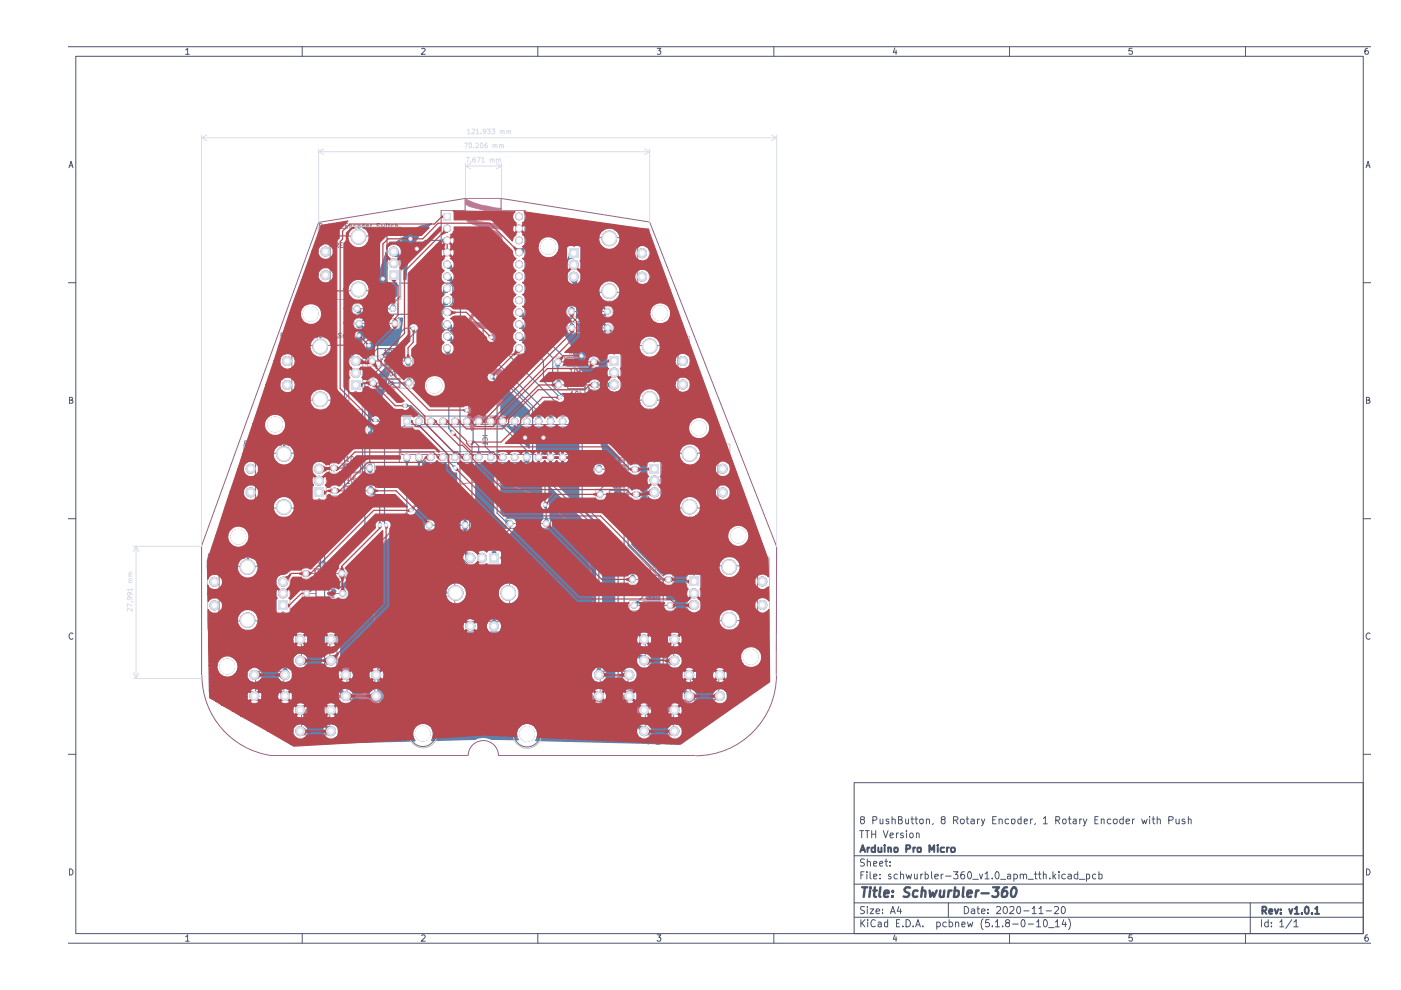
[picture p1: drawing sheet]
<svg xmlns="http://www.w3.org/2000/svg" width="297mm" height="210mm" viewBox="0 0 297 210" stroke-linecap="round" stroke-linejoin="round" font-family="sans-serif">
<g fill="none" stroke="#4c566a" stroke-width=".21">
<path d="M14.4 9.9h276.3M16.1 11.9h272.9v186.1h-272.9zM39.4 10.6l.4-.4v1.3M39.4 11.5h.7M64.1 9.9v2M89.4 10.3l.5-.1 .3 .4-.9 .9h.9M114 9.9v2M139.3 10.2h.8l-.4 .6h.3v.6h-.7M164.1 9.9v2M189.7 10.2l-.3 .9h.7M190 10.7v.8M214 9.9v2"/>
<path d="M240 10.2h-.6l-.1 .6h.7a.48 .48 0 0 1 0 .6 .48 .48 0 0 1-.7 0M264.1 9.9v2M290 10.2l-.5 .1-.1 1 .2 .2 .5-.1v-.4l-.1-.2h-.5l-.1 .2M14.6 35.6l.5-1.4 .4 1.4M14.7 35.1h.7M289.6 35.6l.5-1.4 .4 1.4M289.7 35.1h.7M14.4 59.9h1.7M289 59.9h1.7M14.7 84.8h.6v-.5l-.6-.1v1.3h.5l.3-.4-.4-.3M289.7 84.8h.6v-.5l-.6-.1v1.3h.5l.3-.4-.4-.3M14.4 110h1.7"/>
<path d="M289 110h1.7M15.5 134.4a.57 .57 0 0 0-.8 0 .57 .57 0 0 0 0 .8l.4 .4 .4-.2M290.5 134.4a.57 .57 0 0 0-.8 0 .57 .57 0 0 0 0 .8l.4 .4 .4-.2M14.4 159.9h1.7M289 159.9h1.7M181.1 165.9h107.9v32.1h-107.9zM182.3 176.1h.8M182.7 173.7h-.2l-.1-.2a.43 .43 0 0 1 .5-.4 .43 .43 0 0 1 .4 .4l-.2 .2h-.4a.46 .46 0 0 0-.2 .8 .46 .46 0 0 0 .8-.2l-.1-.4-.2-.2M182.7 176.1v1.5M183.5 176.1h.8M183.9 176.1v1.5M184.8 176.1v1.5"/>
<path d="M184.8 176.9h.9M185.1 173.9h.6l.2-.2-.1-.5-.7-.1v1.6M185.7 176.1v1.5M186.6 173.7v.9l.4 .1 .2-.2M187.2 173.7v1M187.3 176.1l.5 1.5 .5-1.5M188.5 173.7h-.5l-.1 .1 .1 .4h.5v.4h-.6M188.7 177.1l.7-.1v-.3l-.5-.1-.2 .3v.5l.2 .2 .5-.1M189.1 173.7h.5l.2 .1v.9M189.1 173.1v1.6M190.1 176.6v1M190.5 176.6l-.4 .4"/>
<path d="M190.5 173.8h.5a.35 .35 0 0 0 .3-.3 .35 .35 0 0 0-.3-.4h-.5v1.6h.6a.45 .45 0 0 0 .2-.5 .45 .45 0 0 0-.3-.4M191.5 176.7a.35 .35 0 0 0-.4-.1 .35 .35 0 0 0-.2 .4l.7 .4-.3 .2-.4-.1M192 173.7l.1 .9 .3 .1 .2-.2M192.2 176.1v.2M192.2 176.6v1M192.6 173.7v1M192.9 176.8l.2-.2 .4 .2 .1 .6-.2 .2h-.3l-.2-.2zM193.1 173.7h.6M193.4 173.1v1.3l.3 .3M194 173.7h.5M194.2 173.1v1.3l.3 .3M194.3 176.8l.2-.2 .3 .1 .1 .9"/>
<path d="M194.3 176.6v1M195.1 173.7h.6v.9l-.4 .1-.2-.2zM196.4 173.7h.4l.3 .1v.9M196.4 173.7v1M197.9 174.6l-.2 .2M199.9 173.7l-.4-.2a.43 .43 0 0 1 .5-.4 .43 .43 0 0 1 .4 .4l-.1 .2h-.4a.46 .46 0 0 0-.3 .8 .46 .46 0 0 0 .8-.2l-.1-.5-.2-.1M202.2 173.9l.7-.1 .2-.1-.1-.5-.8-.1v1.6M202.6 173.9l.5 .8M204.9 173.7h.5M205 173.1v1.3l.4 .3M205.9 173.7h.4l.3 .1v.9M206.6 174l-.8 .2 .3 .5 .5-.1"/>
<path d="M207.2 173.7v1M207.7 173.7l-.5 .2M208.1 173.7l.3 1M208.8 173.7l-.4 1-.3 .4M210.5 173.8h.5M211.2 173.1h-.7v1.6h.7M211.8 173.7h.4l.3 .1v.9M211.8 173.7v1M213.9 173.7h-.5l-.3 .2 .2 .7h.6M214.4 173.7h.7l.1 .6-.2 .4-.6-.2zM216.5 173.7h-.4l-.3 .2 .1 .7h.6M216.5 173.1v1.6"/>
<path d="M217.2 174.2l.6-.2-.1-.3h-.4l-.1 .1v.6l.1 .3 .4-.1M218.5 173.7v1M218.9 173.7l-.4 .2M219.5 174.6l-.1 .2M221.2 173.6l.4-.5v1.6M221.2 174.7h.9M223.8 173.9h.6l.3-.2-.1-.5-.8-.1v1.6M224.2 173.9l.5 .8M225.4 173.7h.4l.2 .2v.4l-.2 .4h-.3l-.2-.4zM226.5 173.7h.6M226.7 173.1v1.3l.4 .3M227.6 173.7h.6v1"/>
<path d="M228.2 174l-.7 .2 .2 .5 .5-.1M228.9 173.7v1M229.3 173.7l-.4 .2M229.7 173.7l.3 1M230.4 173.7l-.5 1.3-.2 .1M232.1 173.8h.5M232.8 173.1h-.7v1.6h.7M233.5 173.7h.6v1M233.5 173.7v1M235.5 173.7h-.5l-.2 .2v.4l.2 .4 .5-.1M238.2 173.7h-.5l-.3 .2 .2 .7h.6M238.2 173.1v1.6"/>
<path d="M238.7 174.2l.8-.2-.1-.3h-.4l-.3 .1 .1 .8h.6M240.1 173.7v1M240.5 173.7l-.4 .2M242 173.7l.4 1 .2-.8 .3 .8 .3-1M243.7 173.1v.1M243.7 173.7v1M244.2 173.7h.6M244.5 173.1v1.3l.3 .3M245.3 173.7h.5l.2 .1v.9M245.3 173.1v1.6M247.8 173.9l.8-.1 .1-.1v-.5l-.9-.1v1.6M249.3 173.7v.7a.37 .37 0 0 0 .3 .3 .37 .37 0 0 0 .4-.2"/>
<path d="M250 173.7v1M251.2 173.7h-.3l-.3 .1 .1 .3 .5 .1v.4h-.6M252 173.7h.4l.1 .1v.9M252 173.1v1.6M14.4 200h276.3M14.7 184.2a.71 .71 0 0 1 .7 .5 .71 .71 0 0 1-.2 .8h-.5zM39.4 198.6l.4-.4v1.4M39.4 199.6h.7M64.1 198v2M89.4 198.4l.2-.2h.3l.3 .4-.9 1h.9M114 198v2M139.3 198.2h.8l-.4 .5 .4 .3-.1 .5-.5 .1-.2-.2"/>
<path d="M164.1 198v2M181.1 194.5h107.9M181.1 191.4h107.9M181.1 187.5h107.9M181.1 181.4h107.9M182.5 195v1.5M182.5 185.5h.5M182.7 195.7l.7 .8M183.2 184.8h-.7v1.6M183.3 192.3h-.8a.61 .61 0 0 0 .1 .6 .61 .61 0 0 0 .6 .2l.1 .4a.6 .6 0 0 1-.9 .1M183.3 182.2h-.8a.53 .53 0 0 0 .1 .6 .53 .53 0 0 0 .5 .2l.2 .2-.2 .4h-.7M183.4 195l-.9 .9"/>
<path d="M183.8 184.8v.2M183.8 185.3v1.1M183.9 192.2v.2M183.9 182.8l.1-.1a.36 .36 0 0 1 .6 .2v.7M183.9 182.1v1.5M183.9 192.7v1M184 195v.2M184 195.5v1M184.5 192.7h.7l-.7 1h.7M184.5 184.8v1.3l.2 .3M185.2 185.8l.7-.1-.2-.4-.5 .1v.9h.6M185.2 183.1l.7-.1-.2-.4-.5 .1v.9h.6"/>
<path d="M185.6 195.2l-.4-.2a.78 .78 0 0 0-.6 .7 .78 .78 0 0 0 .6 .8l.4-.2M185.7 193.2l.8-.1-.1-.3-.4-.1-.3 .3v.5l.3 .2 .4-.1M186.2 195.6h.6v.9M186.5 183.1l.7-.1-.2-.4-.4 .1-.1 .7 .2 .2h.4M186.6 186.2v.2M186.6 185.4v.1M186.8 195.9l-.6 .1v.4h.6M187.1 193.5v.2M187.1 192.8v.2M187.6 182.6h.6M187.9 182.1v1.3l.3 .2M188.2 195.6l-.4-.1-.3 .2v.6l.3 .2 .4-.1"/>
<path d="M188.2 195v1.5M188.7 183.5v.1M188.7 182.7v.2M188.8 193.7l.5-1.5 .5 1.5M188.9 185.4l-.4-.1-.1 .2 .1 .3 .5 .2-.1 .3h-.5M188.9 193.3h.7M189.7 198.2l-.3 .9h.7M190 198.6v1M190.1 195.7h.5M190.2 185.4l-.4-.1-.2 .3v.6l.2 .2 .4-.1M190.6 192.2l-.4 1h1M190.7 195h-.6v1.5h.6"/>
<path d="M190.9 185.5l.3-.2 .4 .2v.9M190.9 184.8v1.6M190.9 192.7v1M191.4 196.3v.2M192.1 195a.78 .78 0 0 1 .9 .7 .78 .78 0 0 1-.9 .8zM192.1 185.3l.3 1.1 .3-.8 .3 .8 .3-1.1M193.6 196.3v.2M193.9 185.3l.1 1 .3 .1 .2-.2M194.1 196.5l.5-1.5 .5 1.5M194.3 196.1h.7M194.5 185.3v1.1M195.2 185.3v1.1"/>
<path d="M195.7 196.3v.2M195.7 185.3l-.5 .3M196.2 185.4l.4-.1 .2 .3v.4l-.2 .4-.4-.1M196.2 184.8v1.6M197.5 184.8v1.3l.2 .3M198.2 185.8l.8-.1-.1-.3-.5-.1-.2 .2 .1 .8h.6M198.6 195.6h.6l.2 .7a.52 .52 0 0 1-.8 .1M198.6 195.5v1.5M199.5 185.3v1.1M200 185.3l-.5 .3M200.5 185.8h1.2M200.6 195.6h-.5l-.2 .7a.52 .52 0 0 0 .7 .1"/>
<path d="M201.1 191.4v3.1M201.2 195.6h.6l.2 .7a.52 .52 0 0 1-.8 .1M201.2 195v1.5M202.2 184.8h.9l-.5 .6 .5 .1v.7l-.3 .2-.6-.2M202.6 195.7l.2-.2 .4 .1 .1 .9M202.6 195.5v1M203.9 196l.7-.1-.1-.4-.6 .1v.8h.6M204.5 192.2a.78 .78 0 0 1 .9 .8 .78 .78 0 0 1-.9 .7zM204.5 184.8h-.4l-.2 .2a.99 .99 0 0 0 0 1.4l.6-.1v-.6l-.2-.3h-.4l-.2 .3M205.1 195.5l.3 1 .3-.7 .3 .7 .2-1M205.5 184.8a.78 .78 0 0 1 .6 .6 .78 .78 0 0 1-.3 .8l-.3 .2-.3-.4a.99 .99 0 0 1 .3-1.2zM206 192.8h.6l.1 .9"/>
<path d="M206.2 186.4h1.2M206.7 193.1h-.6l-.2 .3 .2 .3 .6-.1M207.2 192.7h.5M207.3 192.2v1.3l.4 .2M207.7 185.3l.3 1.1 .4-1.1M208.1 193.2l.8-.1-.1-.3-.4-.1-.3 .3v.5l.3 .2 .4-.1M208.4 194.8a1.74 1.74 0 0 0 0 2.3M208.9 185.3l.4-.5v1.6M208.9 186.4h.8M209.5 193.5v.2M209.5 192.8v.2M209.7 195h-.7l-.1 .7 .2-.1 .5 .1 .2 .6-.3 .2h-.4l-.2-.2"/>
<path d="M210.4 196.3v.2M210.4 186.2v.2M211.1 195.5l.4-.5v1.5M211.1 196.5h.8M211.3 192.4l.2-.2h.3l.4 .4-1 1.1h1M211.3 184.8h.2a1 1 0 0 1 0 1.6l-.4-.4a.99 .99 0 0 1 .2-1.2zM212.2 186.4h1.1M212.6 196.3v.2M212.8 192.4l.3-.2a.82 .82 0 0 1 .5 .8 .82 .82 0 0 1-.5 .7 .93 .93 0 0 1-.3-1.3zM213.5 195.7l-.3-.3 .1-.2 .2-.2 .4 .1 .1 .4-.7 .2-.1 .2v.4a.52 .52 0 0 0 .8 0v-.5l-.2-.1M213.6 185.4l.4-.1 .3 .2v.9M214 198v2"/>
<path d="M214.1 192.4l.3-.2 .5 .1 .1 .6-1 .8h1M214.3 185.7l-.7 .1v.5h.7M214.7 195.9h1.2M215 185.4a.52 .52 0 0 1 .7 .2l-.2 .7h-.5M215 185.3v1.6M215.9 192.2a.89 .89 0 0 1 .3 1.4l-.1 .1a.88 .88 0 0 1-.2-1.5zM216.3 185.5l.3-.2 .4 .2v.9M216.3 185.3v1.1M216.8 195a.89 .89 0 0 1 .4 1.4l-.2 .1a.88 .88 0 0 1-.2-1.5zM217 185.5l.2-.2 .5 .2v.9M217.1 193.1h1.1M218 195.9h1.1"/>
<path d="M218 186.4h1.1M218.8 192.6h.2l.3-.4v1.5M218.8 193.7h.9M219.3 185.3h.6M219.5 184.8v1.5l.4 .1M219.8 195.5l.4-.5v1.5M219.8 196.5h.8M220.1 185.3h.6M220.3 192.6h.2l.2-.4v1.5M220.3 193.7h.8M220.4 184.8v1.3l.3 .3M221.2 185.5l.2-.2 .4 .1v1"/>
<path d="M221.2 184.8v1.6M221.3 195.2l.3-.2a.82 .82 0 0 1 .5 .7 .82 .82 0 0 1-.5 .8l-.3-.2-.1-.4zM221.8 193.1h1.1M222.3 196.7h1.2M222.6 186.2v.2M223.3 184.8v1.6M223.4 185.8l.4 .6M223.6 192.4l.2-.2h.3l.3 .4-.9 1.1h.9M223.8 195.5l.4-.5v1.5M223.8 196.5h.8M223.8 185.3l-.5 .6M224.5 184.8v.2"/>
<path d="M224.5 185.3v1.1M225.1 192.4l.3-.2a.82 .82 0 0 1 .5 .8 .82 .82 0 0 1-.5 .7l-.4-.2zM225.5 195l-.3 1h.9M225.9 185.4a.52 .52 0 0 0-.8 .2l.2 .7h.6M225.9 195.5v1M226.5 185.4l.4-.1 .2 .2v.9M226.6 194.8a1.74 1.74 0 0 1 0 2.3M227.1 185.7l-.7 .2 .2 .5 .5-.1M228.5 185.4a.52 .52 0 0 0-.8 .2l.2 .7h.6M228.5 184.8v1.6M228.8 186.4h1.2M230.4 185.4l.4-.1 .2 .3v.7h-.6"/>
<path d="M230.4 185.3v1.6M232.3 185.4l-.4-.1-.3 .3 .1 .6 .2 .2 .4-.1M233 185.4l.4-.1 .3 .2v.7l-.3 .2-.4-.1M233 184.8v1.6M240 198.2h-.6l-.1 .7 .3-.2 .4 .1v.7l-.4 .1-.3-.2M264.1 198v2M265.1 191.4v6.6M267.4 195v1.5M268.9 195.6l-.5-.1-.3 .3v.5l.3 .2 .5-.1M268.9 195v1.5M269.6 196.3v.2M269.6 195.6v.1"/>
<path d="M271.3 195.5l.5-.5v1.5M271.3 196.5h.9M273.9 195l-1.3 1.8M274.3 195.5l.5-.5v1.5M274.3 196.5h.9M289.7 184.2a.71 .71 0 0 1 .7 .5 .71 .71 0 0 1-.2 .8h-.5zM290 198.2a.58 .58 0 0 0-.6 .6l.1 .7 .4 .1 .2-.3v-.3l-.2-.3h-.3l-.2 .3"/>
<circle cx="204" cy="174.1" r=".53"/>
<circle cx="236.5" cy="174.1" r=".53"/>
</g>
<g fill="none" stroke="#4c566a" stroke-width=".42">
<path d="M183.9 179.7v.9M184.3 179.7h-.2l-.2 .3M185.5 179.2v1.4h-.6l-.1-.2 .1-.6 .6-.1M186.2 179.7l.1 .9h.6M186.9 179.7v.9M187.6 179.2v.1M187.6 179.7v.9M188.3 179.8l.5-.1 .1 .9M188.3 179.7v.9M189.7 179.7l.6 .1 .1 .6-.2 .2h-.5zM192.1 180l.8-.1v-.6l-.8-.1v1.4M193.7 179.7v.9"/>
<path d="M194.1 179.7h-.3l-.1 .3M194.6 179.8l.6-.1v.9h-.6zM198.8 179.2v.1M198.8 179.7v.9M200.2 179.7h-.6l-.2 .3 .2 .6h.6M200.8 179.7v.9M201.2 179.7h-.3l-.1 .3M201.7 179.8h.7l.1 .6-.2 .2h-.6zM182.4 180.6l.5-1.4 .5 1.4M182.6 180.2h.7M197 180.6v-1.4l.6 1 .5-1v1.4M267.7 193.1h.6a.47 .47 0 0 0 .2-.4 .47 .47 0 0 0-.2-.5h-.6v1.6"/>
<path d="M268 193.1l.5 .7M269.1 193.3l.7-.1-.2-.5-.4 .1-.1 .8 .2 .2 .4-.1M270.3 192.7l.3 1.1 .4-1.1M271.6 193.6v.2M271.6 192.8v.2M273.3 192.7l.4 1.1 .3-1.1M274.5 192.7h.2l.2-.5v1.6M274.5 193.8h.9M276 193.6v.2M276.8 192.4l.2-.2a.89 .89 0 0 1 .3 1.5l-.2 .1a.87 .87 0 0 1-.3-1.4zM278.2 193.6v.2M278.8 192.7l.5-.5v1.6"/>
<path d="M278.8 193.8h.9"/>
</g>
<g fill="none" stroke="#4c566a" stroke-width=".51">
<path d="M182.8 188.1h1.1M183.4 188.1l-.3 2.1M184.5 188.8l-.2 1.4M184.6 188.1v.3M185.2 188.8h.7M185.5 188.1l-.2 1.8 .4 .3M186.7 188.1l-.3 1.8 .3 .3M187.4 189.5l1.1-.2-.1-.4h-.8l-.2 1 .3 .3 .6-.1M189.2 190v.2M189.3 188.9v.2M192.9 188.2h-.9a.45 .45 0 0 0-.2 .7l.8 .4 .2 .4-.5 .5-.7-.1M194.5 188.9l-.5-.1-.3 .2-.1 1a.64 .64 0 0 0 .9 .1"/>
<path d="M195.4 189l.3-.2 .5 .1v1.3M195.6 188.1l-.3 2.1M197.1 188.8l.2 1.4 .5-1 .2 1 .6-1.4M199.4 188.8l-.2 1.1a.49 .49 0 0 0 .9 .1M200.2 188.8l-.1 1.4M201.2 188.8l-.2 1.4M201.7 188.8a.46 .46 0 0 0-.5 .4M202.4 188.9l.5-.1 .4 .2v.7a.67 .67 0 0 1-1 .4M202.5 188.1l-.2 2.1M204.3 188.1l-.2 1.8 .2 .3M205 189.5l1.1-.2-.1-.4h-.8l-.2 1 .3 .3 .6-.1M207 188.8l-.2 1.4"/>
<path d="M207.5 188.8l-.3 .1-.3 .3M208.1 189.4h1.5M210.6 188.1h1.2l-.7 .8 .4 .1a.73 .73 0 0 1-.1 1.1l-.8 .1-.2-.2M213.5 188.1a.83 .83 0 0 0-1 .9l-.1 1 .7 .2a.73 .73 0 0 0 .2-1.3l-.6 .1-.3 .3M214.6 188.4a.45 .45 0 0 1 .7-.2 1.39 1.39 0 0 1-.4 2l-.4-.1-.1-.4v-.8z"/>
</g>
<g fill="none" stroke="#987d7e" stroke-width=".21">
<path d="M85 90.9l1-.9h34.6v6.4h-35.6zM102.3 92.4h1.1M102.4 93.4l-.1-.3 .3-.3h.5l.3 .3-.1 .3M102.7 93.8l-.4 .3h1.1M103.4 93.8v.5M121.1 92v.7l.3-.3 .3 .3 .3-.1 .1-.4-.2-.2M121.1 93.2a.63 .63 0 0 1 1 .2 .54 .54 0 0 1-.6 .3 .54 .54 0 0 1-.4-.5zM121.1 94.9v.7l1-.4M121.1 89.7v-.4a.52 .52 0 0 1 .6-.1 .52 .52 0 0 1 .3 .5h-.1M121.1 91.2v.4l.2 .2 .8-.7v.7M121.3 94.1l-.2 .2h1M121.6 90.3l-.1 .5h-.4v-.5h1"/>
<path d="M121.6 97.7l-.1 .5-.3 .1-.1-.2v-.4h1M122 96.7v.5l-.3 .1-.2-.5-.3-.1-.1 .1v.5M122.1 88.1h-1l.6 .3-.6 .3h1M122.1 94.1v.5M122.2 95.8v.7M91 111.3h1.9M92.9 110.5h3.7v1.6h-3.7zM93.6 109.1l.4 .5M93.9 109.5l-.3 .3M94 108.9v.9M94.4 111.3h-.1v.3l.4-.1-.1-.2-.3-.1v-.2h.3l.1 .1-.2 .2M94.6 108.9l.4 .2v.5l-.2 .2a.52 .52 0 0 1-.4-.4 .52 .52 0 0 1 .2-.5z"/>
<path d="M95.2 111.3l-.3 .3M95.4 111.3h-.5v-.3h.5v.6M95.4 109.8h.5M95.9 109.1l-.2-.2v.9M96.6 111.3h2M108.2 111h2M110.2 110.2h3.6v1.6h-3.6zM110.8 112.7l.4 .4M111.1 113l-.3 .4M111.2 112.4v1M111.5 110.7l-.2-.1-.2 .2 .4 .6h-.4M111.7 112.4h.3l.2 .2-.1 .8h-.4v-.2z"/>
<path d="M111.8 111.4h.4M112.2 110.9l-.2-.3v.8M112.6 113.4h.6M112.7 111l-.2 .4M112.9 111h-.3l-.1-.2 .4-.2v.8M113.2 112.7l-.4-.3v1M113.8 111h2"/>
</g>
<path d="M84.7 88.2h36.1v9.8h-36.1zM90 110.2h9.6v2.2h-9.6zM107.3 110h9.4v2h-9.4z" fill="none" stroke="#848484" stroke-width=".21"/>
<path d="M84.1 137.8a1.87 1.87 0 0 1 2.1-.7 1.87 1.87 0 0 1 1.3 1.8l-.5 .5-.4-.3-.3-.4 .1-.1a.8 .8 0 0 0-.6-.8 .8 .8 0 0 0-.9 .5 1.67 1.67 0 0 0 .5 2.3 .99 .99 0 0 0 1.2-.7l.9-.1a1.97 1.97 0 0 1-2.2 1.6 1.97 1.97 0 0 1-1.7-2.1v-.5z" fill="#918ac3"/>
<path d="M84.1 137.8a1.87 1.87 0 0 1 2.1-.7 1.87 1.87 0 0 1 1.3 1.8l-.5 .5-.4-.3-.3-.4 .1-.1a.8 .8 0 0 0-.6-.8 .8 .8 0 0 0-.9 .5 1.67 1.67 0 0 0 .5 2.3 .99 .99 0 0 0 1.2-.7l.9-.1a1.97 1.97 0 0 1-2.2 1.6 1.97 1.97 0 0 1-1.7-2.1v-.5z" fill="none" stroke="#918ac3" stroke-width=".21"/>
<path d="M103.7 136.7l.6-.1 .2 .2 .2 .5-.4 .3a.56 .56 0 0 1-.7-.2 .56 .56 0 0 1 .1-.7z" fill="#918ac3"/>
<path d="M103.6 136.9a.58 .58 0 0 1 1 0l.1 .4-.4 .3-.3 .1-.4-.3z" fill="none" stroke="#918ac3" stroke-width=".21"/>
<path d="M82.7 136.4a4.1 4.1 0 0 1 4.3-1 4.1 4.1 0 0 1 2.7 3.5h-.7a3.4 3.4 0 0 0-4.1-3 3.4 3.4 0 0 0-2.6 3.9 3.4 3.4 0 0 0 3.8 2.7 3.4 3.4 0 0 0 2.9-3.6h.7a4.1 4.1 0 0 1-3.4 4.3 4.1 4.1 0 0 1-4.7-2.9v-2.2l.3-.6z" fill="#918ac3"/>
<path d="M82.7 136.4a4.1 4.1 0 0 1 4.3-1 4.1 4.1 0 0 1 2.7 3.5h-.7a3.4 3.4 0 0 0-4.1-3 3.4 3.4 0 0 0-2.6 3.9 3.4 3.4 0 0 0 3.8 2.7 3.4 3.4 0 0 0 2.9-3.6h.7a4.1 4.1 0 0 1-3.4 4.3 4.1 4.1 0 0 1-4.7-2.9v-2.2l.3-.6z" fill="none" stroke="#918ac3" stroke-width=".21"/>
<path d="M91.6 136.8a4.1 4.1 0 0 1 7 .6h-1l-1-1a3.5 3.5 0 0 0-3.1-.3 3.3 3.3 0 0 0-1.9 3.9l2.1-.9 .1-.1v-.4h1.2l.3-.1 .1-.2v-.1a1.11 1.11 0 0 0-1.2-.4l-.5 .1-.1-.7 .2-.2a2.26 2.26 0 0 1 2.6 1l1.2-.6h1l.2 .6 .1 1.6h-.7a1.41 1.41 0 0 0-.2-1.4l-.9 .4v.5l-.5 .1 .5 .3v.3l-.5 .2a2.17 2.17 0 0 1-3.1 1.3l.1-.7a1.67 1.67 0 0 0 1.7-.2l.2-.4-.1-.1a4.6 4.6 0 0 0-2.8 .6l-.6 .4a3.4 3.4 0 0 0 3.6 1.6 3.4 3.4 0 0 0 2.6-2.9h.7a4 4 0 0 1-3.3 3.6 4 4 0 0 1-4.4-2.3l-.3-.6v-2.2z" fill="#918ac3"/>
<path d="M91.6 136.8a4.1 4.1 0 0 1 7 .6h-1l-1-1a3.5 3.5 0 0 0-3.1-.3 3.3 3.3 0 0 0-1.9 3.9l2.1-.9 .1-.1v-.4h1.2l.4-.3v-.1a1.11 1.11 0 0 0-1.2-.4l-.5 .1-.1-.7 .2-.2a2.26 2.26 0 0 1 2.6 1l1.2-.6h1l.2 .6 .1 1.6h-.7a1.41 1.41 0 0 0-.2-1.4l-.9 .4v.5l-.5 .1 .5 .3v.3l-.5 .2a2.17 2.17 0 0 1-3.1 1.3l.1-.7a1.67 1.67 0 0 0 1.7-.2l.2-.4-.1-.1a4.6 4.6 0 0 0-2.8 .6l-.6 .4a3.4 3.4 0 0 0 3.6 1.6 3.4 3.4 0 0 0 2.6-2.9h.7a4 4 0 0 1-3.3 3.6 4 4 0 0 1-4.4-2.3l-.3-.6v-2.2z" fill="none" stroke="#918ac3" stroke-width=".21"/>
<path d="M84.9 146.3h.1l.1 .1v.5h-.3z" fill="#918ac3"/>
<path d="M84.9 146.3l.2 .1v.5h-.3z" fill="none" stroke="#918ac3" stroke-width=".21"/>
<path d="M80 134.3l.4-.3h41.5l.5 .3v5.2h-.4v-4.8l-.2-.4-38.8-.1-2.4 .1-.2 .3-.1 9.7h29.2a6.3 6.3 0 0 0 11 0h1.5v-4.8h.4v8.3h-16v-2.4h-2.4l-.3 .1-.5 .8-.6-.9h-5.7l-.3 .2-.7 1.3-.1-1.2-.1-.2-.4-.1v1.1h-.4a1.07 1.07 0 0 0-.9-1.1 1.07 1.07 0 0 0-1.2 .9h.4a.64 .64 0 0 1 1.1-.1 1.08 1.08 0 0 1-.2 1.2 1.15 1.15 0 0 1-1.1-.5l-.3 .1 .1 .1-5-.1-.5 .4-.7-.1 .3-.4 .8-.3a.72 .72 0 0 0 .1-1 .72 .72 0 0 0-1-.1l-.2 .1-.4 .5 .4 .1 .3-.3a.35 .35 0 0 1 .4 0 .35 .35 0 0 1 .2 .3 1.53 1.53 0 0 0-1.4 1l.5 .5h-.6l-.8-2.2h-.5l-.9 2.3a.77 .77 0 0 0 .9-.5l.8 .1 .1 .4 1-.1a1.05 1.05 0 0 0 1.6-.6h4.6a.92 .92 0 0 0 1.1 .8 1.33 1.33 0 0 0 1-1.4h.4v1.3h.4l.3-.2 .7-1.3v1.5h.5v-2.4h5.1l-.2 .1 .1 .2a2.8 2.8 0 0 1 .7 2.1h.6a1.71 1.71 0 0 1 .5-1.7l.3-.6h.7l-.3 .2-.2 .5 .2 .3a.73 .73 0 0 0-.3 .8 .73 .73 0 0 0 .6 .5h17.4v.8l-42.4 .1z" fill="#918ac3"/>
<path d="M80.4 134h41.5l.5 .3v5.2h-.4v-4.8l-.2-.4-38.8-.1-2.4 .1-.2 .3-.1 9.7h29.2a6.3 6.3 0 0 0 11 0h1.5v-4.8h.4v8.3h-16v-2.4h-2.4l-.3 .1-.5 .8-.6-.9h-5.7l-.3 .2-.7 1.3-.1-1.2-.1-.2-.4-.1v1.1h-.4a1.07 1.07 0 0 0-.9-1.1 1.07 1.07 0 0 0-1.2 .9h.4a.64 .64 0 0 1 1.1-.1 1.08 1.08 0 0 1-.2 1.2 1.15 1.15 0 0 1-1.1-.5l-.3 .1 .1 .1-5-.1-.5 .4-.7-.1 .3-.4 .8-.3a.72 .72 0 0 0 .1-1 .72 .72 0 0 0-1-.1l-.5 .3-.1 .3 .4 .1 .3-.3a.35 .35 0 0 1 .4 0 .35 .35 0 0 1 .2 .3 1.53 1.53 0 0 0-1.4 1l.5 .5h-.6l-.8-2.2h-.5l-.9 2.3a.77 .77 0 0 0 .9-.5l.8 .1 .1 .4 1-.1a1.05 1.05 0 0 0 1.6-.6h4.6a.92 .92 0 0 0 1.1 .8 1.33 1.33 0 0 0 1-1.4h.4v1.3h.4l.3-.2 .7-1.3v1.5h.5v-2.4h5.1l-.2 .1 .1 .2a2.8 2.8 0 0 1 .7 2.1h.6a1.71 1.71 0 0 1 .5-1.7l.3-.6h.7l-.3 .2-.2 .5 .2 .3a.73 .73 0 0 0-.3 .8 .73 .73 0 0 0 .6 .5h17.4v.8l-42.4 .1v-14.4z" fill="none" stroke="#918ac3" stroke-width=".21"/>
<path d="M115.1 139.8a1.83 1.83 0 0 1 2.7-.1 1.71 1.71 0 0 1-.1 2.4 1.71 1.71 0 0 1-2.4-.2l-.2-.2 .3-.2a.45 .45 0 0 1 .7 .2 .78 .78 0 0 0 1-.4v-.8a.7 .7 0 0 0-.6-.7 .7 .7 0 0 0-.7 .5z" fill="#918ac3"/>
<path d="M115.1 139.8a1.83 1.83 0 0 1 2.7-.1 1.71 1.71 0 0 1-.1 2.4 1.71 1.71 0 0 1-2.4-.2l-.2-.2 .3-.2a.45 .45 0 0 1 .7 .2 .78 .78 0 0 0 1-.4v-.8a.7 .7 0 0 0-.6-.7 .7 .7 0 0 0-.7 .5z" fill="none" stroke="#918ac3" stroke-width=".21"/>
<path d="M101 136.4a4.1 4.1 0 0 1 4.4-1.1 4.1 4.1 0 0 1 2.7 3.6h-.6a3.4 3.4 0 0 0-4.2-3 3.4 3.4 0 0 0-2.5 3.9 3.4 3.4 0 0 0 3.8 2.7 3.4 3.4 0 0 0 2.9-3.6h.6a4.1 4.1 0 0 1-5.4 4.1 4.1 4.1 0 0 1-1.7-6.6z" fill="#918ac3"/>
<path d="M101 136.4a4.1 4.1 0 0 1 4.4-1.1 4.1 4.1 0 0 1 2.7 3.6h-.6a3.4 3.4 0 0 0-4.2-3 3.4 3.4 0 0 0-2.5 3.9 3.4 3.4 0 0 0 3.8 2.7 3.4 3.4 0 0 0 2.9-3.6h.6a4.1 4.1 0 0 1-5.4 4.1 4.1 4.1 0 0 1-1.7-6.6z" fill="none" stroke="#918ac3" stroke-width=".21"/>
<path d="M110.9 137.1a5.5 5.5 0 0 1 6-1.5 5.5 5.5 0 0 1 3.6 5h-1a4.5 4.5 0 0 0-6.4-3.8 4.5 4.5 0 0 0-1.3 7.4 4.5 4.5 0 0 0 7.4-1.6l.3-1v-1h1a5.5 5.5 0 0 1-7.4 5.4 5.5 5.5 0 0 1-2.2-8.9z" fill="#918ac3"/>
<path d="M110.9 137.1a5.5 5.5 0 0 1 6-1.5 5.5 5.5 0 0 1 3.6 5h-1a4.5 4.5 0 0 0-6.4-3.8 4.5 4.5 0 0 0-1.3 7.4 4.5 4.5 0 0 0 7.4-1.6l.3-1v-1h1a5.5 5.5 0 0 1-7.4 5.4 5.5 5.5 0 0 1-2.2-8.9z" fill="none" stroke="#918ac3" stroke-width=".21"/>
<path d="M105.1 146l.7-.2 .1 .5h-.7l-.2-.1z" fill="#918ac3"/>
<path d="M105.1 146l.7-.2 .1 .5h-.7l-.2-.1z" fill="none" stroke="#918ac3" stroke-width=".21"/>
<path d="M105 147l.2-.1 .7-.1v.6h-.8l-.2-.2z" fill="#918ac3"/>
<path d="M105 147l.2-.1 .7-.1v.6h-.8l-.2-.2z" fill="none" stroke="#918ac3" stroke-width=".21"/>
<path d="M103.1 138.1l.1-.1a2.35 2.35 0 0 1 1.7 0l.3 .2v1.6h-.5v2.1h-1.2v-2l-.5-.1z" fill="#918ac3"/>
<path d="M103.2 138a2.35 2.35 0 0 1 1.7 0l.3 .2v1.6h-.5v2.1h-1.2v-2l-.5-.1v-1.4z" fill="none" stroke="#918ac3" stroke-width=".21"/>
<path d="M111.9 139.8a1.7 1.7 0 0 1 3 .4 1.7 1.7 0 0 1-2 2.3l-.9-.6-.1-.2 .3-.2a.45 .45 0 0 1 .7 .2 .72 .72 0 0 0 .8 0 .72 .72 0 0 0 .3-.7 .92 .92 0 0 0-.9-1.2l-.5 .5z" fill="#918ac3"/>
<g fill="none" stroke="#918ac3" stroke-width=".21">
<path d="M93.5 44.6h5.1v-2.5h7.6v2.5h5.1v30.5h-17.8zM83.4 92.2h1M83.5 93.2l-.1-.4 .2-.2h.5l.3 .4-.2 .2M83.6 93.6l-.2 .3h1M84.4 93.6v.5M84.9 92.1v-1.6h35.7v5.3h-35.7v-1.7M84.9 92.2a1 1 0 0 1 1 1 1 1 0 0 1-1 1M91.9 111.3h1M92.9 110.4h3.8v1.9h-3.8zM94.2 113.1h-.1a.36 .36 0 0 0 0 .5 .36 .36 0 0 0 .5 0v-.4l-.5-.2v-.3l.5 .1v.2l-.2 .1M95.3 113.2l-.3 .5M95.5 113.2l-.5-.1v-.3l.5-.1v1"/>
<path d="M96.7 111.3h1M109.1 111h1M110.1 110.1h3.8v1.8h-3.8zM111.3 108.6l-.5-.1-.1 .2 .6 .9h-.6M111.7 109.6h.6M112.3 108.8l-.3-.3v1.1M112.9 109.1l-.3 .5M113.2 109.1h-.4l-.2-.4 .2-.2h.4v1.1M113.9 111h1M111.9 139.8a1.7 1.7 0 0 1 3 .4 1.7 1.7 0 0 1-2 2.3l-.9-.6-.1-.2 .3-.2a.45 .45 0 0 1 .7 .2 .72 .72 0 0 0 .8 0 .72 .72 0 0 0 .3-.7 .92 .92 0 0 0-.9-1.2l-.5 .5z"/>
</g>
<g fill="#81a1c1">
<path d="M94.1 45.1h1.6v1.6h-1.6z"/>
<path d="M120.6 52.7h2.1v2h-2.1z"/>
<path d="M125.6 81.1a.7 .7 0 0 1 .7-.1 .7 .7 0 0 1 .5 .6h-1.4z"/>
<path d="M125.4 81.6h1.4a.7 .7 0 0 1-.7 .7 .7 .7 0 0 1-.7-.7z"/>
<path d="M125.4 76.2a.7 .7 0 0 1 .8-.1 .7 .7 0 0 1 .4 .6h-1.4z"/>
<path d="M125.2 76.7h1.4a.7 .7 0 0 1-.7 .7 .7 .7 0 0 1-.7-.7z"/>
<path d="M129.2 75.5h2v2.1h-2z"/>
<path d="M120.5 69.5h1.4a.7 .7 0 0 1-.7 .7 .7 .7 0 0 1-.7-.7z"/>
<path d="M120.7 69a.7 .7 0 0 1 .8-.1 .7 .7 0 0 1 .4 .6h-1.4z"/>
<path d="M120.4 66h1.4a.7 .7 0 0 1-.7 .7 .7 .7 0 0 1-.7-.7z"/>
<path d="M120.6 65.5a.7 .7 0 0 1 .8-.1 .7 .7 0 0 1 .4 .6h-1.4z"/>
<path d="M109.1 88.5a.8 .8 0 0 1 .8 .8 .8 .8 0 0 1-.8 .8z"/>
<path d="M108.6 88.8l.5-.3v1.6a.8 .8 0 0 1-.7-.5 .8 .8 0 0 1 .2-.8z"/>
<path d="M106.6 88.5a.8 .8 0 0 1 .8 .8 .8 .8 0 0 1-.8 .8z"/>
<path d="M106 88.8l.6-.3v1.6a.8 .8 0 0 1-.8-.5 .8 .8 0 0 1 .2-.8z"/>
<path d="M104 88.5a.8 .8 0 0 1 .8 .8 .8 .8 0 0 1-.8 .8z"/>
<path d="M103.5 88.8l.5-.3v1.6a.8 .8 0 0 1-.7-.5 .8 .8 0 0 1 .2-.8z"/>
<path d="M64.3 125.8h1.4a.7 .7 0 0 1-.7 .7 .7 .7 0 0 1-.7-.7z"/>
<path d="M64.5 125.3a.7 .7 0 0 1 .8-.1 .7 .7 0 0 1 .4 .6h-1.4z"/>
<path d="M66.7 103.4h2v2h-2z"/>
<path d="M70.1 99.2h1.4a.7 .7 0 0 1-.7 .7 .7 .7 0 0 1-.7-.7z"/>
<path d="M70.3 98.7a.7 .7 0 0 1 .7-.1 .7 .7 0 0 1 .5 .6h-1.4z"/>
<path d="M86.3 96.1a.8 .8 0 0 1 .8 .8 .8 .8 0 0 1-.8 .8z"/>
<path d="M85.7 96.4l.6-.3v1.6a.8 .8 0 0 1-.8-.5 .8 .8 0 0 1 .2-.8z"/>
<path d="M88.8 96.1a.8 .8 0 0 1 .8 .8 .8 .8 0 0 1-.8 .8z"/>
<path d="M88.2 96.4l.6-.3v1.6a.8 .8 0 0 1-.7-.5 .8 .8 0 0 1 .1-.8z"/>
<path d="M91.3 96.1a.8 .8 0 0 1 .8 .8 .8 .8 0 0 1-.8 .8z"/>
<path d="M90.8 96.4l.5-.3v1.6a.8 .8 0 0 1-.7-.5 .8 .8 0 0 1 .2-.8z"/>
<path d="M93.9 96.1a.8 .8 0 0 1 .8 .8 .8 .8 0 0 1-.8 .8z"/>
<path d="M93.3 96.4l.6-.3v1.6a.8 .8 0 0 1-.8-.5 .8 .8 0 0 1 .2-.8z"/>
<path d="M103.7 117.3h2v1.9h-2z"/>
<path d="M107.5 111h1.4a.7 .7 0 0 1-.7 .7 .7 .7 0 0 1-.7-.7z"/>
<path d="M107.7 110.5a.7 .7 0 0 1 .8-.1 .7 .7 0 0 1 .4 .6h-1.4z"/>
<path d="M98.1 110.8a.7 .7 0 0 1 .8-.1 .7 .7 0 0 1 .4 .6h-1.4z"/>
<path d="M97.9 111.3h1.4a.7 .7 0 0 1-.7 .7 .7 .7 0 0 1-.7-.7z"/>
<path d="M101.5 96.1a.8 .8 0 0 1 .8 .8 .8 .8 0 0 1-.8 .8z"/>
<path d="M100.9 96.4l.6-.3v1.6a.8 .8 0 0 1-.7-.5 .8 .8 0 0 1 .1-.8z"/>
<path d="M104 96.1a.8 .8 0 0 1 .8 .8 .8 .8 0 0 1-.8 .8z"/>
<path d="M103.5 96.4l.5-.3v1.6a.8 .8 0 0 1-.7-.5 .8 .8 0 0 1 .2-.8z"/>
<path d="M106.6 96.1a.8 .8 0 0 1 .8 .8 .8 .8 0 0 1-.8 .8z"/>
<path d="M106 96.4l.6-.3v1.6a.8 .8 0 0 1-.8-.5 .8 .8 0 0 1 .2-.8z"/>
<path d="M109.1 96.1a.8 .8 0 0 1 .8 .8 .8 .8 0 0 1-.8 .8z"/>
<path d="M108.6 96.4l.5-.3v1.6a.8 .8 0 0 1-.7-.5 .8 .8 0 0 1 .2-.8z"/>
<path d="M96.4 96.1a.8 .8 0 0 1 .8 .8 .8 .8 0 0 1-.8 .8z"/>
<path d="M95.9 96.4l.5-.3v1.6a.8 .8 0 0 1-.7-.5 .8 .8 0 0 1 .2-.8z"/>
<path d="M99 96.1a.8 .8 0 0 1 .8 .8 .8 .8 0 0 1-.8 .8z"/>
<path d="M98.4 96.4l.6-.3v1.6a.8 .8 0 0 1-.8-.5 .8 .8 0 0 1 .2-.8z"/>
<path d="M101.5 88.5a.8 .8 0 0 1 .8 .8 .8 .8 0 0 1-.8 .8z"/>
<path d="M100.9 88.8l.6-.3v1.6a.8 .8 0 0 1-.7-.5 .8 .8 0 0 1 .1-.8z"/>
<path d="M99 88.5a.8 .8 0 0 1 .8 .8 .8 .8 0 0 1-.8 .8z"/>
<path d="M98.4 88.8l.6-.3v1.6a.8 .8 0 0 1-.8-.5 .8 .8 0 0 1 .2-.8z"/>
<path d="M96.4 88.5a.8 .8 0 0 1 .8 .8 .8 .8 0 0 1-.8 .8z"/>
<path d="M95.9 88.8l.5-.3v1.6a.8 .8 0 0 1-.7-.5 .8 .8 0 0 1 .2-.8z"/>
<path d="M141.6 127.9a.7 .7 0 0 1 .7-.2 .7 .7 0 0 1 .5 .7h-1.4z"/>
<path d="M141.4 128.4h1.4a.7 .7 0 0 1-.7 .7 .7 .7 0 0 1-.7-.7z"/>
<path d="M146.1 122.3h2.1v2h-2.1z"/>
<path d="M141.2 122.4a.7 .7 0 0 1 .8-.2 .7 .7 0 0 1 .4 .7h-1.4z"/>
<path d="M141 122.9h1.4a.7 .7 0 0 1-.7 .7 .7 .7 0 0 1-.7-.7z"/>
<path d="M82.5 57.3h2v2.1h-2z"/>
<path d="M82.8 65a.7 .7 0 0 1 .8-.2 .7 .7 0 0 1 .4 .6h-1.4z"/>
<path d="M82.6 65.4h1.4a.7 .7 0 0 1-.7 .7 .7 .7 0 0 1-.7-.7z"/>
<path d="M83.2 68.1a.7 .7 0 0 1 .8-.2 .7 .7 0 0 1 .4 .7h-1.4z"/>
<path d="M83 68.6h1.4a.7 .7 0 0 1-.7 .7 .7 .7 0 0 1-.7-.7z"/>
<path d="M74.4 80.6h2v2h-2z"/>
<path d="M78.2 76.5h1.4a.7 .7 0 0 1-.7 .7 .7 .7 0 0 1-.7-.7z"/>
<path d="M78.4 76a.7 .7 0 0 1 .8-.1 .7 .7 0 0 1 .4 .6h-1.4z"/>
<path d="M78.4 81.2h1.4a.7 .7 0 0 1-.7 .7 .7 .7 0 0 1-.7-.7z"/>
<path d="M78.6 80.7a.7 .7 0 0 1 .7-.2 .7 .7 0 0 1 .5 .7h-1.4z"/>
<path d="M93.9 88.5a.8 .8 0 0 1 .8 .8 .8 .8 0 0 1-.8 .8z"/>
<path d="M93.3 88.8l.6-.3v1.6a.8 .8 0 0 1-.8-.5 .8 .8 0 0 1 .2-.8z"/>
<path d="M91.3 88.5a.8 .8 0 0 1 .8 .8 .8 .8 0 0 1-.8 .8z"/>
<path d="M90.8 88.8l.5-.3v1.6a.8 .8 0 0 1-.7-.5 .8 .8 0 0 1 .2-.8z"/>
<path d="M88.8 88.5a.8 .8 0 0 1 .8 .8 .8 .8 0 0 1-.8 .8z"/>
<path d="M88.2 88.8l.6-.3v1.6a.8 .8 0 0 1-.7-.5 .8 .8 0 0 1 .1-.8z"/>
<path d="M85.4 88.6h1.6v1.6h-1.6z"/>
<path d="M70.2 104.1h1.4a.7 .7 0 0 1-.7 .7 .7 .7 0 0 1-.7-.7z"/>
<path d="M70.4 103.6a.7 .7 0 0 1 .8-.2 .7 .7 0 0 1 .4 .7h-1.4z"/>
<path d="M59 127.3h1.9v2.1h-1.9z"/>
<path d="M64.1 121.6h1.4a.7 .7 0 0 1-.7 .7 .7 .7 0 0 1-.7-.7z"/>
<path d="M64.3 121.1a.7 .7 0 0 1 .8-.2 .7 .7 0 0 1 .4 .7h-1.4z"/>
<path d="M137.7 98.4h2v2h-2z"/>
<path d="M134.4 104.3a.7 .7 0 0 1 .7-.1 .7 .7 0 0 1 .5 .6h-1.4z"/>
<path d="M134.2 104.8h1.4a.7 .7 0 0 1-.7 .7 .7 .7 0 0 1-.7-.7z"/>
<path d="M134.1 99a.7 .7 0 0 1 .8-.2 .7 .7 0 0 1 .4 .7h-1.4z"/>
<path d="M133.9 99.5h1.4a.7 .7 0 0 1-.7 .7 .7 .7 0 0 1-.7-.7z"/>
<path d="M119.3 88.5a.8 .8 0 0 1 .8 .8 .8 .8 0 0 1-.8 .8z"/>
<path d="M118.7 88.8l.6-.3v1.6a.8 .8 0 0 1-.8-.5 .8 .8 0 0 1 .2-.8z"/>
<path d="M116.7 88.5a.8 .8 0 0 1 .8 .8 .8 .8 0 0 1-.8 .8z"/>
<path d="M116.2 88.8l.5-.3v1.6a.8 .8 0 0 1-.7-.5 .8 .8 0 0 1 .2-.8z"/>
<path d="M114.2 88.5a.8 .8 0 0 1 .8 .8 .8 .8 0 0 1-.8 .8z"/>
<path d="M113.6 88.8l.6-.3v1.6a.8 .8 0 0 1-.7-.5 .8 .8 0 0 1 .1-.8z"/>
<path d="M111.7 88.5a.8 .8 0 0 1 .8 .8 .8 .8 0 0 1-.8 .8z"/>
<path d="M111.1 88.8l.6-.3v1.6a.8 .8 0 0 1-.8-.5 .8 .8 0 0 1 .2-.8z"/>
<path d="M111.7 96.1a.8 .8 0 0 1 .8 .8 .8 .8 0 0 1-.8 .8z"/>
<path d="M111.1 96.4l.6-.3v1.6a.8 .8 0 0 1-.8-.5 .8 .8 0 0 1 .2-.8z"/>
<path d="M114.2 96.1a.8 .8 0 0 1 .8 .8 .8 .8 0 0 1-.8 .8z"/>
<path d="M113.6 96.4l.6-.3v1.6a.8 .8 0 0 1-.7-.5 .8 .8 0 0 1 .1-.8z"/>
<path d="M116.7 96.1a.8 .8 0 0 1 .8 .8 .8 .8 0 0 1-.8 .8z"/>
<path d="M116.2 96.4l.5-.3v1.6a.8 .8 0 0 1-.7-.5 .8 .8 0 0 1 .2-.8z"/>
<path d="M119.3 96.1a.8 .8 0 0 1 .8 .8 .8 .8 0 0 1-.8 .8z"/>
<path d="M118.7 96.4l.6-.3v1.6a.8 .8 0 0 1-.8-.5 .8 .8 0 0 1 .2-.8z"/>
<circle cx="110.1" cy="45.9" r=".8"/>
<circle cx="110.1" cy="48.4" r=".8"/>
<circle cx="110.1" cy="51" r=".8"/>
<circle cx="110.1" cy="53.5" r=".8"/>
<circle cx="110.1" cy="56" r=".8"/>
<circle cx="110.1" cy="71.3" r=".8"/>
<circle cx="94.8" cy="73.8" r=".8"/>
<circle cx="94.8" cy="71.3" r=".8"/>
<circle cx="92.1" cy="81.8" r="1.65"/>
<circle cx="94.8" cy="56" r=".8"/>
<circle cx="94.8" cy="53.5" r=".8"/>
<circle cx="94.8" cy="51" r=".8"/>
<circle cx="94.8" cy="48.4" r=".8"/>
<circle cx="116.2" cy="52.3" r="1.65"/>
<circle cx="121.7" cy="56.1" r="1.06"/>
<circle cx="121.7" cy="58.7" r="1.06"/>
<circle cx="129.2" cy="50.5" r="1.65"/>
<circle cx="129.2" cy="61.7" r="1.65"/>
<circle cx="136.1" cy="53.7" r="1.06"/>
<circle cx="136.1" cy="58.7" r="1.06"/>
<circle cx="110.1" cy="58.6" r=".8"/>
<circle cx="110.1" cy="61.1" r=".8"/>
<circle cx="110.1" cy="63.7" r=".8"/>
<circle cx="110.1" cy="66.2" r=".8"/>
<circle cx="110.1" cy="68.7" r=".8"/>
<circle cx="139.9" cy="66.4" r="1.65"/>
<circle cx="137.7" cy="73.4" r="1.65"/>
<circle cx="144.8" cy="76.5" r="1.06"/>
<circle cx="144.8" cy="81.5" r="1.06"/>
<circle cx="130.2" cy="81.5" r="1.06"/>
<circle cx="118.3" cy="76.7" r=".72"/>
<circle cx="130.2" cy="79" r="1.06"/>
<circle cx="128.8" cy="69.5" r=".72"/>
<circle cx="128.8" cy="66" r=".72"/>
<circle cx="110.1" cy="73.8" r=".8"/>
<circle cx="111.7" cy="155.6" r="1.65"/>
<circle cx="89.6" cy="155.5" r="1.65"/>
<circle cx="79.7" cy="143.1" r="1.06"/>
<circle cx="79.7" cy="147.6" r="1.06"/>
<circle cx="104.7" cy="132.8" r="1.06"/>
<circle cx="99.7" cy="132.8" r="1.06"/>
<circle cx="72.6" cy="125.8" r=".72"/>
<circle cx="99.7" cy="118.3" r="1.06"/>
<circle cx="96.6" cy="125.7" r="1.65"/>
<circle cx="91" cy="111.3" r=".72"/>
<circle cx="67.6" cy="101.9" r="1.06"/>
<circle cx="67.6" cy="99.4" r="1.06"/>
<circle cx="60.2" cy="96.3" r="1.65"/>
<circle cx="78.4" cy="99.2" r=".72"/>
<circle cx="78.6" cy="104.1" r=".72"/>
<circle cx="102.2" cy="118.3" r="1.06"/>
<circle cx="107.8" cy="125.7" r="1.65"/>
<circle cx="152.6" cy="143.1" r="1.06"/>
<circle cx="152.6" cy="147.6" r="1.06"/>
<circle cx="146.1" cy="143.1" r="1.06"/>
<circle cx="146.1" cy="147.6" r="1.06"/>
<circle cx="143" cy="150.5" r="1.06"/>
<circle cx="143" cy="155" r="1.06"/>
<circle cx="136.6" cy="150.5" r="1.06"/>
<circle cx="136.6" cy="155" r="1.06"/>
<circle cx="133.4" cy="143.1" r="1.06"/>
<circle cx="133.4" cy="147.6" r="1.06"/>
<circle cx="127" cy="143.1" r="1.06"/>
<circle cx="127" cy="147.6" r="1.06"/>
<circle cx="143" cy="135.6" r="1.06"/>
<circle cx="143" cy="140" r="1.06"/>
<circle cx="136.6" cy="135.6" r="1.06"/>
<circle cx="136.6" cy="140" r="1.06"/>
<circle cx="134.4" cy="128.4" r=".72"/>
<circle cx="134.1" cy="122.9" r=".72"/>
<circle cx="159.2" cy="139.3" r="1.65"/>
<circle cx="147.1" cy="125.8" r="1.06"/>
<circle cx="147.1" cy="128.3" r="1.06"/>
<circle cx="154.6" cy="131.4" r="1.65"/>
<circle cx="161.6" cy="123.3" r="1.06"/>
<circle cx="161.6" cy="128.3" r="1.06"/>
<circle cx="156.5" cy="113.5" r="1.65"/>
<circle cx="154.6" cy="120.2" r="1.65"/>
<circle cx="94.8" cy="68.7" r=".8"/>
<circle cx="94.8" cy="66.2" r=".8"/>
<circle cx="94.8" cy="63.7" r=".8"/>
<circle cx="94.8" cy="61.1" r=".8"/>
<circle cx="94.8" cy="58.6" r=".8"/>
<circle cx="76" cy="61.4" r="1.65"/>
<circle cx="76" cy="50.2" r="1.65"/>
<circle cx="69" cy="58.3" r="1.06"/>
<circle cx="69" cy="53.3" r="1.06"/>
<circle cx="58.3" cy="90" r="1.65"/>
<circle cx="67.9" cy="84.7" r="1.65"/>
<circle cx="60.9" cy="81.6" r="1.06"/>
<circle cx="60.9" cy="76.5" r="1.06"/>
<circle cx="65.9" cy="66.5" r="1.65"/>
<circle cx="75.4" cy="79.1" r="1.06"/>
<circle cx="75.4" cy="76.5" r="1.06"/>
<circle cx="67.9" cy="73.5" r="1.65"/>
<circle cx="83.5" cy="55.8" r="1.06"/>
<circle cx="83.5" cy="53.3" r="1.06"/>
<circle cx="75.7" cy="65.4" r=".72"/>
<circle cx="76.1" cy="68.6" r=".72"/>
<circle cx="86.5" cy="76.5" r=".72"/>
<circle cx="86.7" cy="81.2" r=".72"/>
<circle cx="48.2" cy="141.3" r="1.65"/>
<circle cx="60.4" cy="143.1" r="1.06"/>
<circle cx="60.4" cy="147.6" r="1.06"/>
<circle cx="53.9" cy="143.1" r="1.06"/>
<circle cx="53.9" cy="147.6" r="1.06"/>
<circle cx="73.3" cy="143.1" r="1.06"/>
<circle cx="73.3" cy="147.6" r="1.06"/>
<circle cx="70.2" cy="150.5" r="1.06"/>
<circle cx="70.2" cy="155" r="1.06"/>
<circle cx="70.2" cy="140" r="1.06"/>
<circle cx="63.7" cy="150.5" r="1.06"/>
<circle cx="63.7" cy="155" r="1.06"/>
<circle cx="70.2" cy="135.6" r="1.06"/>
<circle cx="63.7" cy="135.6" r="1.06"/>
<circle cx="63.7" cy="140" r="1.06"/>
<circle cx="50.5" cy="113.8" r="1.65"/>
<circle cx="60.2" cy="107.5" r="1.65"/>
<circle cx="53.2" cy="104.4" r="1.06"/>
<circle cx="53.2" cy="99.4" r="1.06"/>
<circle cx="72.5" cy="121.6" r=".72"/>
<circle cx="60" cy="125.8" r="1.06"/>
<circle cx="60" cy="123.4" r="1.06"/>
<circle cx="52.5" cy="131.5" r="1.65"/>
<circle cx="52.5" cy="120.2" r="1.65"/>
<circle cx="45.5" cy="128.4" r="1.06"/>
<circle cx="45.5" cy="123.4" r="1.06"/>
<circle cx="138.8" cy="104.4" r="1.06"/>
<circle cx="146.2" cy="107.4" r="1.65"/>
<circle cx="153.2" cy="99.4" r="1.06"/>
<circle cx="153.2" cy="104.4" r="1.06"/>
<circle cx="148.2" cy="90.8" r="1.65"/>
<circle cx="146.2" cy="96.3" r="1.65"/>
<circle cx="137.7" cy="84.6" r="1.65"/>
<circle cx="138.8" cy="101.9" r="1.06"/>
<circle cx="127.2" cy="104.8" r=".72"/>
<circle cx="127" cy="99.5" r=".72"/>
<circle cx="115.8" cy="111" r=".72"/>
<circle cx="118.4" cy="81.6" r=".72"/>
</g>
<path d="M120.3 64.2l.8 .8v1M122.2 67.5l-1 1v1M128.8 66v.4" fill="none" stroke="#5e81ac" stroke-width=".25"/>
<path d="M121.1 65.1h.3l.3 .5-.5 .8-.4-.8z" fill="#5e81ac"/>
<path d="M121.1 65.1h.3l.3 .5-.5 .8-.4-.8z" fill="none" stroke="#5e81ac" stroke-width=".21"/>
<path d="M121.1 68.5h.3l.3 .5-.4 .9-.5-.9z" fill="#5e81ac"/>
<path d="M121.1 68.5h.3l.3 .5-.4 .9-.5-.9z" fill="none" stroke="#5e81ac" stroke-width=".21"/>
<path d="M94.8 56l7.6 7.7M94.8 58.6l2.8 2.8M114.2 47.8v1.6l-4.1 4.1M95.3 60l.7 .7v3.5" fill="none" stroke="#5e81ac" stroke-width=".25"/>
<path d="M110.2 52.8l.7-.2 .3-.2 .2 .1-.3 .3-.2 .8-1.1 .3z" fill="#5e81ac"/>
<path d="M110.2 52.8l.7-.2 .3-.2 .2 .1-.3 .3-.2 .8-1.1 .3z" fill="none" stroke="#5e81ac" stroke-width=".21"/>
<path d="M120.7 53.7l1.3-.3-.3 1.3-.9 .1-.4 .4-.1-.2 .3-.4z" fill="#5e81ac"/>
<path d="M120.7 53.7l1.3-.3-.3 1.3-.9 .1-.4 .4-.1-.2 .3-.4z" fill="none" stroke="#5e81ac" stroke-width=".21"/>
<path d="M121.7 53.7l-1.4 1.3v9.2M121.7 58.7l.5 .6v8.2" fill="none" stroke="#5e81ac" stroke-width=".25"/>
<path d="M121.7 58.2l.7 1.2-.3 .4v.9l.3 .7h-.2l-.6-1.2-.6-.8z" fill="#5e81ac"/>
<path d="M121.7 58.2l.7 1.2-.3 .4v.9l.3 .7h-.2l-.6-1.2-.6-.8z" fill="none" stroke="#5e81ac" stroke-width=".21"/>
<path d="M109.8 66l1.1 .3 .2 .8 .3 .3-.2 .1-.3-.2-.7-.2z" fill="#5e81ac"/>
<path d="M109.8 66l1.1 .3 .2 .8 .3 .3-.2 .1-.3-.2-.7-.2z" fill="none" stroke="#5e81ac" stroke-width=".21"/>
<path d="M94.3 69.9h.8l7.8 7.8M94.8 73.8l.4 .4M94.8 71.3l2.7 2.7M102.4 63.7v10.3" fill="none" stroke="#5e81ac" stroke-width=".25"/>
<path d="M94.9 73.5l.5 1-.2 .4 .1 .9h-.3l-.2-.7-.5-.6z" fill="#5e81ac"/>
<path d="M94.9 73.5l.5 1-.2 .4 .1 .9h-.3l-.3-.9-.4-.4z" fill="none" stroke="#5e81ac" stroke-width=".21"/>
<path d="M75.7 66.1l1.2 1.3M76.1 71.1h.1M76.1 68.6v2.5" fill="none" stroke="#5e81ac" stroke-width=".25"/>
<path d="M75.6 65.3l.8 .2 .4 1.6-.1 .2-.6-1-.3-.1z" fill="#5e81ac"/>
<path d="M75.6 65.3l.8 .2 .4 1.6-.1 .2-.6-1-.3-.1z" fill="none" stroke="#5e81ac" stroke-width=".21"/>
<path d="M76.1 68.3l.5 .9-.4 .8h-.2v-.4l-.4-.5z" fill="#5e81ac"/>
<path d="M76.1 68.3l.5 .9-.4 .8h-.2v-.4l-.4-.5z" fill="none" stroke="#5e81ac" stroke-width=".21"/>
<path d="M85.8 69.6h1.8M86.5 76.5l.2 .2v4.5h-3.3" fill="none" stroke="#5e81ac" stroke-width=".25"/>
<path d="M85.8 75.6l.3 .3h.5l.1 .9-.8-.2-.3-.7z" fill="#5e81ac"/>
<path d="M85.6 75.8l.2-.2 .3 .3h.5l.1 .9-.8-.2z" fill="none" stroke="#5e81ac" stroke-width=".21"/>
<path d="M86.6 76.2l.4 .9-.2 .2v.9h-.2l-.6-1.1z" fill="#5e81ac"/>
<path d="M86.6 76.2l.4 .9-.2 .2v.9h-.2l-.6-1.1z" fill="none" stroke="#5e81ac" stroke-width=".21"/>
<path d="M86.6 79.9h.2l.2 .7 .2 .1-.5 .9-.5-.9 .4-.3z" fill="#5e81ac"/>
<path d="M86.6 79.9h.2l.2 .7 .2 .1-.5 .9-.5-.9 .4-.3z" fill="none" stroke="#5e81ac" stroke-width=".21"/>
<path d="M85.4 81.2l.8-.4 .9 .4-.9 .5-.7-.3z" fill="#5e81ac"/>
<path d="M85.4 81.2l.8-.4 .9 .4-.9 .5-.7-.3z" fill="none" stroke="#5e81ac" stroke-width=".21"/>
<path d="M75.7 65.4v.7M80 73.9h4.6M83 75.7h2.7l.8 .8M84.8 60v2.9l-1.5 1.5v1M85.8 69.6l-3.7 3.6" fill="none" stroke="#5e81ac" stroke-width=".25"/>
<path d="M83.3 64.5h.2l.3 .5-.5 .8-.4-.8z" fill="#5e81ac"/>
<path d="M83.3 64.5h.2l.3 .5-.5 .8-.4-.8z" fill="none" stroke="#5e81ac" stroke-width=".21"/>
<path d="M78.2 73.2h3.9M80 73.9l-3.1 3.2M80.8 75.6v2.1M83.5 66.6l-10.4 10.4" fill="none" stroke="#5e81ac" stroke-width=".25"/>
<path d="M80.9 75.4l.2 .5v.3h-.3l-.2-.3z" fill="#5e81ac"/>
<path d="M80.9 75.4l.2 .5v.3h-.3l-.2-.3z" fill="none" stroke="#5e81ac" stroke-width=".21"/>
<path d="M93.7 69.3l.6 .6M96 64.2l-.8 .7h-.7l-.8 .9M97.6 61.4v9.4" fill="none" stroke="#5e81ac" stroke-width=".25"/>
<path d="M94.6 68.5l1.1 .4 .2 .7 .2 .3-.1 .2-.3-.3-.8-.2z" fill="#5e81ac"/>
<path d="M94.6 68.5l1.1 .4 .2 .7 .2 .3-.1 .2-.3-.3-.8-.2z" fill="none" stroke="#5e81ac" stroke-width=".21"/>
<path d="M94.1 63.8l1.1-.3-.3 1.1-.8 .1-.3 .3-.1-.2 .2-.2z" fill="#5e81ac"/>
<path d="M94.1 63.8l1.1-.3-.3 1.1-.8 .1-.3 .3-.1-.2 .2-.2z" fill="none" stroke="#5e81ac" stroke-width=".21"/>
<path d="M94.1 61.3l1.1-.4-.3 1.1-.8 .2-.3 .2-.1-.1 .2-.3z" fill="#5e81ac"/>
<path d="M94.1 61.3l1.1-.4-.3 1.1-.8 .2-.3 .2-.1-.1 .2-.3z" fill="none" stroke="#5e81ac" stroke-width=".21"/>
<path d="M83.5 53.3l1.3 1.4v5.3M88.4 52.7h.1" fill="none" stroke="#5e81ac" stroke-width=".25"/>
<path d="M88.4 52.4l.4-.1v.5l-.5 .1z" fill="#5e81ac"/>
<path d="M88.4 52.4l.4-.1v.5l-.5 .1z" fill="none" stroke="#5e81ac" stroke-width=".21"/>
<path d="M83.2 53l1.3 .4 .1 .7 .3 .6-.1 .1-.4-.3-.8-.2z" fill="#5e81ac"/>
<path d="M83.2 53l1.3 .4v.4l.4 .9-.1 .1-.4-.3-.8-.2z" fill="none" stroke="#5e81ac" stroke-width=".21"/>
<path d="M93.7 65.8v3.5M94.8 63.7l-10.2 10.2M94.8 61.1l-5.4 5.5h-5.9" fill="none" stroke="#5e81ac" stroke-width=".25"/>
<path d="M87.1 69.6l.3-.2 .4 .2-.4 .3-.3-.2z" fill="#5e81ac"/>
<path d="M87.1 69.6l.3-.2 .4 .2-.4 .3-.3-.2z" fill="none" stroke="#5e81ac" stroke-width=".21"/>
<path d="M94.6 71.1l1.1 .3 .2 .8 .2 .2-.1 .2-.3-.3-.8-.1z" fill="#5e81ac"/>
<path d="M94.6 71.1l1.1 .3 .2 .8 .2 .2-.1 .2-.3-.3-.8-.1z" fill="none" stroke="#5e81ac" stroke-width=".21"/>
<path d="M94.8 51h-4.6l-1.8 1.7M84.8 60h10.5" fill="none" stroke="#5e81ac" stroke-width=".25"/>
<path d="M94.6 55.8l1.1 .4 .2 .7 .2 .3-.1 .2-.3-.3-.8-.2z" fill="#5e81ac"/>
<path d="M94.6 55.8l1.1 .4 .2 .7 .2 .3-.1 .2-.3-.3-.8-.2z" fill="none" stroke="#5e81ac" stroke-width=".21"/>
<path d="M94.6 58.4l1.1 .3 .2 .8 .2 .2-.1 .2-.3-.3-.8-.1z" fill="#5e81ac"/>
<path d="M94.6 58.4l1.1 .3 .2 .8 .2 .2-.1 .2-.3-.3-.8-.1z" fill="none" stroke="#5e81ac" stroke-width=".21"/>
<path d="M85.8 86h1.3l3 2.9v.8" fill="none" stroke="#5e81ac" stroke-width=".25"/>
<path d="M85.7 86.1l.5-.4 .1 .2h.3v.2l-.4 .2z" fill="#5e81ac"/>
<path d="M85.7 86.1l.5-.4 .1 .2h.3v.2l-.4 .2z" fill="none" stroke="#5e81ac" stroke-width=".21"/>
<path d="M80.8 77.7l-3.4 3.6M78.1 91.1h.1M79.6 89.1h.1M79.6 89.1h.5l1.4 1.4M83.4 81.2l-5.3 5.2v4.7" fill="none" stroke="#5e81ac" stroke-width=".25"/>
<path d="M79.4 89.1l.5-.2 .2 .1v.3l-.2 .1z" fill="#5e81ac"/>
<path d="M79.4 89.1l.5-.2 .2 .1v.3l-.2 .1z" fill="none" stroke="#5e81ac" stroke-width=".21"/>
<path d="M88.8 89.3v1.1h.3l5.9 6M90.1 89.7l6 6.1" fill="none" stroke="#5e81ac" stroke-width=".25"/>
<path d="M95.7 91.3l.3 .1 .2 .6-.5-.2-.2-.3z" fill="#5e81ac"/>
<path d="M95.7 91.3l.3 .1 .2 .6-.5-.2-.2-.3z" fill="none" stroke="#5e81ac" stroke-width=".21"/>
<path d="M88.8 89l.6 1-.5 .5h-.2l-.4-.5z" fill="#5e81ac"/>
<path d="M88.8 89l.6 1-.5 .5h-.2l-.4-.5z" fill="none" stroke="#5e81ac" stroke-width=".21"/>
<path d="M99.6 93.7l.5 .4M100.3 88.3v5.1l1.2 1.2" fill="none" stroke="#5e81ac" stroke-width=".25"/>
<path d="M103.9 95.9h.3l.4 .5-.5 1-.6-1 .4-.3z" fill="#5e81ac"/>
<path d="M103.9 95.9h.3l.4 .5-.5 1-.6-1 .4-.3z" fill="none" stroke="#5e81ac" stroke-width=".21"/>
<path d="M99.6 93.7l.5 .2 .1 .2-.2 .2-.2-.1z" fill="#5e81ac"/>
<path d="M99.6 93.7l.5 .2 .1 .2-.2 .2-.2-.1z" fill="none" stroke="#5e81ac" stroke-width=".21"/>
<path d="M94.8 68.7l18.1 18.2M95.2 74.2v16.6M97.6 70.8l16.6 16.6M102.4 74l14.3 14.2M104.1 71.5l19.3 19.3" fill="none" stroke="#5e81ac" stroke-width=".25"/>
<path d="M98.8 86.8l.6 .3 .1 .2-.2 .2-.3-.2z" fill="#5e81ac"/>
<path d="M98.8 86.8l.5 .2 .2 .3-.2 .2-.2-.1z" fill="none" stroke="#5e81ac" stroke-width=".21"/>
<path d="M104.1 71.4l.5 .2v.2l.2 .1-.2 .2-.4-.2z" fill="#5e81ac"/>
<path d="M104.1 71.4l.5 .2v.2l.2 .1-.2 .2-.3-.1z" fill="none" stroke="#5e81ac" stroke-width=".21"/>
<path d="M128.8 66.4l-.5 .5M130.2 81.5l-4.1 .1" fill="none" stroke="#5e81ac" stroke-width=".25"/>
<path d="M128.1 81.5l.7-.1 .8-.5 1.2 .7-1.2 .7-.8-.6h-.7z" fill="#5e81ac"/>
<path d="M128.1 81.5l.7-.1 .8-.5 1.2 .7-1.2 .7-.8-.6h-.7z" fill="none" stroke="#5e81ac" stroke-width=".21"/>
<path d="M125.8 81.7l.8-.5 .3 .2 .6 .1v.2l-.6 .1-.3 .3z" fill="#5e81ac"/>
<path d="M125.8 81.7l.8-.5 .3 .2 .6 .1v.2l-.6 .1-.3 .3z" fill="none" stroke="#5e81ac" stroke-width=".21"/>
<path d="M117.2 81.8l1.7 1.8h.1M124 80.2v5.7" fill="none" stroke="#5e81ac" stroke-width=".25"/>
<path d="M118.2 83.9l.2-.1 .3 .1 .2 .6-.5-.2z" fill="#5e81ac"/>
<path d="M118.4 83.8l.3 .1 .2 .6-.6-.3-.1-.3z" fill="none" stroke="#5e81ac" stroke-width=".21"/>
<path d="M104.2 79.8l1.2 1.2M114.2 87.4v.8M116.7 88.2v1.1" fill="none" stroke="#5e81ac" stroke-width=".25"/>
<path d="M116.6 88.3h.3l.4 .5-.5 1-.6-1 .4-.4z" fill="#5e81ac"/>
<path d="M116.6 88.3h.3l.4 .5-.5 1-.6-1 .4-.4z" fill="none" stroke="#5e81ac" stroke-width=".21"/>
<path d="M114.1 88.3h.2l.5 .5-.6 1-.5-1 .4-.4z" fill="#5e81ac"/>
<path d="M114.1 88.3h.2l.5 .5-.6 1-.5-1 .4-.4z" fill="none" stroke="#5e81ac" stroke-width=".21"/>
<path d="M104.2 79.8l.5 .2 .1 .3-.1 .2-.4-.2z" fill="#5e81ac"/>
<path d="M104.2 79.8l.5 .2 .1 .3-.1 .2-.4-.2z" fill="none" stroke="#5e81ac" stroke-width=".21"/>
<path d="M110.1 66.2l13.9 14M110.1 68.7l7.1 7.2v5.9M110.1 71.3l5.1 5.2v4.3" fill="none" stroke="#5e81ac" stroke-width=".25"/>
<path d="M109.8 68.5l1.1 .4 .2 .7 .3 .3-.2 .2-.3-.3-.7-.2z" fill="#5e81ac"/>
<path d="M109.8 68.5l1.1 .4 .2 .7 .3 .3-.2 .2-.3-.3-.7-.2z" fill="none" stroke="#5e81ac" stroke-width=".21"/>
<path d="M109.8 71.1l1.1 .3 .2 .8 .3 .2-.2 .2-.3-.3-.7-.1z" fill="#5e81ac"/>
<path d="M109.8 71.1l1.1 .3 .2 .8 .3 .2-.2 .2-.3-.3-.7-.1z" fill="none" stroke="#5e81ac" stroke-width=".21"/>
<path d="M118.3 76.7v4.7l.1 .2M115.2 80.8l3.5 3.4" fill="none" stroke="#5e81ac" stroke-width=".25"/>
<path d="M118.1 80.1h.3l.5 1.1-.4 .7-.5-.7 .2-.6z" fill="#5e81ac"/>
<path d="M118.1 80.1h.3l.5 1.1-.4 .7-.5-.7 .2-.6z" fill="none" stroke="#5e81ac" stroke-width=".21"/>
<path d="M118.3 76.4l.4 .9-.2 .3-.1 .5h-.3v-.3l-.3-.5z" fill="#5e81ac"/>
<path d="M118.3 76.4l.4 .9-.2 .3-.1 .5h-.3v-.3l-.3-.5z" fill="none" stroke="#5e81ac" stroke-width=".21"/>
<path d="M106.6 89.3v1.1l5.1 5.1M109.1 89.3v1.3l2.2 2.2M111.3 92.8h.1M114.2 88.2v1.1" fill="none" stroke="#5e81ac" stroke-width=".25"/>
<path d="M106.6 89l.5 1-.4 .5h-.2l-.5-.5z" fill="#5e81ac"/>
<path d="M106.6 89l.5 1-.4 .5h-.2l-.5-.5z" fill="none" stroke="#5e81ac" stroke-width=".21"/>
<path d="M111.7 95.5v2.5l3.9 3.9v5.1M115.2 92.8v3l-1 1.1M115.2 93l4.1 3.9M115.2 95.5l1.5 1.4" fill="none" stroke="#5e81ac" stroke-width=".25"/>
<path d="M115.4 106.5h.3l.2 .3-.3 .4-.3-.4z" fill="#5e81ac"/>
<path d="M115.4 106.5h.3l.2 .3-.3 .4-.3-.4z" fill="none" stroke="#5e81ac" stroke-width=".21"/>
<path d="M111.7 96.6l.5 1-.4 .5h-.3l-.4-.5z" fill="#5e81ac"/>
<path d="M111.7 96.6l.5 1-.4 .5h-.3l-.4-.5z" fill="none" stroke="#5e81ac" stroke-width=".21"/>
<path d="M111.5 95.6h.3l.4 .8-.5 1-.6-1 .3-.3z" fill="#5e81ac"/>
<path d="M111.5 95.6h.3l.4 .8-.5 1-.6-1 .3-.3z" fill="none" stroke="#5e81ac" stroke-width=".21"/>
<path d="M112.9 98.6l14.1 14M128.8 96.4l-1.8 1.9v1.2M133.2 95v20.7M123.4 106.7l7.6 7.7M130.5 100.7l-3.3 3.1" fill="none" stroke="#5e81ac" stroke-width=".25"/>
<path d="M127.2 103.8h.3l.3 .6-.5 .8-.4-.8z" fill="#5e81ac"/>
<path d="M127.2 103.8h.3l.3 .6-.5 .8-.4-.8z" fill="none" stroke="#5e81ac" stroke-width=".21"/>
<path d="M126.9 98.3h.3l.1 .5 .2 .2-.5 .9-.4-.9z" fill="#5e81ac"/>
<path d="M126.9 98.3h.3l.1 .5 .2 .2-.5 .9-.4-.9z" fill="none" stroke="#5e81ac" stroke-width=".21"/>
<path d="M105.4 108.8l2.8 2.7M115.6 107l.2 .3v3.7" fill="none" stroke="#5e81ac" stroke-width=".25"/>
<path d="M115.6 106.9l.3 1.1-.3-.2-.3-.4z" fill="#5e81ac"/>
<path d="M115.6 106.9l.3 1.1h-.1l-.5-.6z" fill="none" stroke="#5e81ac" stroke-width=".21"/>
<path d="M115.8 109.7h.1l.2 .7h.2l-.4 1-.6-.9 .3-.2z" fill="#5e81ac"/>
<path d="M115.8 109.7h.1l.2 .7h.2l-.4 1-.6-.9 .3-.2z" fill="none" stroke="#5e81ac" stroke-width=".21"/>
<path d="M107.4 110.4h.8l.3 .9-.9-.3-.1-.3-.3-.1z" fill="#5e81ac"/>
<path d="M107.2 110.6l.2-.2h.8l.3 .9-.9-.3-.1-.3z" fill="none" stroke="#5e81ac" stroke-width=".21"/>
<path d="M73.1 77v27.1M76.9 77.1v25.1M77.4 81.3v30M81.5 90.5v20.4l.4 .4M96.4 95.8v1.1M101.5 94.6v2.3M102.9 94.7l1.1 1.1v1.1" fill="none" stroke="#5e81ac" stroke-width=".25"/>
<path d="M101.4 95.9h.2l.5 .5-.6 1-.5-1 .4-.3z" fill="#5e81ac"/>
<path d="M101.4 95.9h.2l.5 .5-.6 1-.5-1 .4-.3z" fill="none" stroke="#5e81ac" stroke-width=".21"/>
<path d="M97.5 74v43.9M102.9 77.7v17M95.2 90.8l.8 1M99 87l1.3 1.3M105.4 81v27.8" fill="none" stroke="#5e81ac" stroke-width=".25"/>
<path d="M104.6 116.2h.2l.3 1 .3 .4-.6 1.1-.7-1.1 .4-.6z" fill="#5e81ac"/>
<path d="M104.6 116.2h.2l.3 1 .3 .4-.6 1.1-.7-1.1 .4-.6z" fill="none" stroke="#5e81ac" stroke-width=".21"/>
<path d="M95 96.4v1.3l1.5 1.5M96.1 95.8h.3M100.1 94.1v14.7" fill="none" stroke="#5e81ac" stroke-width=".25"/>
<path d="M96.3 95.9h.2l.5 .5-.5 1-.6-1 .4-.3z" fill="#5e81ac"/>
<path d="M96.3 95.9h.2l.5 .5-.5 1-.6-1 .4-.3z" fill="none" stroke="#5e81ac" stroke-width=".21"/>
<path d="M78.1 91.1l.3 .3v7.8" fill="none" stroke="#5e81ac" stroke-width=".25"/>
<path d="M81.5 74.7h2.3l-4 13.4a1.06 1.06 0 0 0-1.2 .7 1.06 1.06 0 0 0 .6 1.3l-1 3.5v-11.4a1.32 1.32 0 0 0 2-.2 1.32 1.32 0 0 0-.5-1.9l1.9-2 .1-1.9a.98 .98 0 0 0-.2-1.5z" fill="#5e81ac"/>
<path d="M81.5 74.7h2.3l-4 13.4a1.06 1.06 0 0 0-1.2 .7 1.06 1.06 0 0 0 .6 1.3l-1 3.5v-11.4a1.32 1.32 0 0 0 2-.2 1.32 1.32 0 0 0-.5-1.9l1.9-2 .1-1.9a.98 .98 0 0 0-.2-1.5z" fill="none" stroke="#5e81ac" stroke-width=".25"/>
<path d="M76.1 75.1l6.3-6.2a1.36 1.36 0 0 0 1.3 1.1 1.36 1.36 0 0 0 1.3-1v-.8l-.6-.8h1l-.4 2.9-.8 2.9-4.4 .1-.4 .1-2.4 2.6-.5-.7z" fill="#5e81ac"/>
<path d="M76.1 75.1l6.3-6.2a1.36 1.36 0 0 0 1.3 1.1 1.36 1.36 0 0 0 1.3-1v-.8l-.6-.8h1l-.4 2.9-.8 2.9-4.4 .1-.4 .1-2.4 2.6-.3-.4z" fill="none" stroke="#5e81ac" stroke-width=".25"/>
<path d="M81.9 53.5l.2 .6 .4 .6a1.54 1.54 0 0 0-.3 2.2l-.3 .4 .1 2.4 .3 .3h1.8v2.7l-1.6 1.8a1.42 1.42 0 0 0 0 2.1l-7.8 7.8 1.4-4.3 .7-.3-.1-.5v-.3l.4 .4 .3-.4a.93 .93 0 0 0-.3-1.1l-.2 .1z" fill="#5e81ac"/>
<path d="M81.9 53.5l.2 .6 .4 .6a1.54 1.54 0 0 0-.3 2.2l-.3 .4 .1 2.4 .3 .3h1.8v2.7l-1.6 1.8a1.42 1.42 0 0 0 0 2.1l-7.8 7.8 1.4-4.3 .7-.3-.1-.5v-.3l.4 .4 .3-.4a.93 .93 0 0 0-.3-1.1l-.2 .1z" fill="none" stroke="#5e81ac" stroke-width=".25"/>
<path d="M83.3 51.7l5.7-3.7 2.5-.5-2.3 2-2.6 4-.6 5.8h-.4v-4.9l-.4-.5a1.81 1.81 0 0 0-1.9-2.2z" fill="#5e81ac"/>
<path d="M83.3 51.7l5.7-3.7 2.5-.5-2.3 2-2.6 4-.6 5.8h-.4v-4.9l-.4-.5a1.81 1.81 0 0 0-1.9-2.2z" fill="none" stroke="#5e81ac" stroke-width=".25"/>
<path d="M93.2 50.9l.6-.1 .5-.3 1 .5-1 .6-.5-.3-.6-.1z" fill="#5e81ac"/>
<path d="M93.2 50.9l.6-.1 .5-.3 1 .5-1 .6-.5-.3-.6-.1z" fill="none" stroke="#5e81ac" stroke-width=".21"/>
<path d="M73.1 104.1l-5.1 5.2M76.9 102.2l-8.1 8M77.4 111.3l-7.6 7.7M78.6 104.1l1.9 1.8v5.4M86.3 109.3l-15.5 15.5" fill="none" stroke="#5e81ac" stroke-width=".25"/>
<path d="M80.5 110.7h.1l.2 .3-.3 .5-.2-.5z" fill="#5e81ac"/>
<path d="M80.5 110.7h.1l.2 .3-.3 .5-.2-.5z" fill="none" stroke="#5e81ac" stroke-width=".21"/>
<path d="M81.6 110.9l.3 .1 .2 .5-.5-.2-.1-.3z" fill="#5e81ac"/>
<path d="M81.6 110.9l.3 .1 .2 .5-.5-.2-.1-.3z" fill="none" stroke="#5e81ac" stroke-width=".21"/>
<path d="M86.3 96.9v12.4M88.8 96.9v9.7l-1.6 1.6" fill="none" stroke="#5e81ac" stroke-width=".25"/>
<path d="M78.4 103.8l1 .3v.3l.3 .5-.2 .2-.5-.3h-.3z" fill="#5e81ac"/>
<path d="M78.4 103.8l1 .3v.3l.3 .5-.2 .2-.5-.3h-.3z" fill="none" stroke="#5e81ac" stroke-width=".21"/>
<path d="M86.3 96.6l.5 1-.3 .4-.1 .6h-.3l-.1-.7-.3-.3z" fill="#5e81ac"/>
<path d="M86.3 96.6l.5 1-.3 .4-.1 .6h-.3l-.1-.7-.3-.3z" fill="none" stroke="#5e81ac" stroke-width=".21"/>
<path d="M88.8 96.6l.6 1-.4 .4-.1 .6h-.2l-.1-.7-.3-.3z" fill="#5e81ac"/>
<path d="M88.8 96.6l.6 1-.4 .4-.1 .6h-.2l-.1-.7-.3-.3z" fill="none" stroke="#5e81ac" stroke-width=".21"/>
<path d="M87.2 107.8l.4-.1 .1 .2-.1 .3-.5 .2z" fill="#5e81ac"/>
<path d="M87.2 107.8l.4-.1 .1 .2-.1 .3-.5 .2z" fill="none" stroke="#5e81ac" stroke-width=".21"/>
<path d="M96 98.8h.5l.2 .6-.5-.1z" fill="#5e81ac"/>
<path d="M96 98.8h.5l.2 .6-.5-.1z" fill="none" stroke="#5e81ac" stroke-width=".21"/>
<path d="M100.1 108.8l-1.5 1.5v6.8" fill="none" stroke="#5e81ac" stroke-width=".25"/>
<path d="M98.5 110.4h.2l.4 .4-.4 .8-.5-.7z" fill="#5e81ac"/>
<path d="M98.5 110.4h.2l.4 .4-.4 .8-.5-.7z" fill="none" stroke="#5e81ac" stroke-width=".21"/>
<path d="M98.7 111l.4 .9-.4 .5v.3h-.2v-.4l-.3-.4z" fill="#5e81ac"/>
<path d="M98.7 111l.4 .9-.4 .5v.3h-.2v-.4l-.3-.4z" fill="none" stroke="#5e81ac" stroke-width=".21"/>
<path d="M68.8 110.2v43.6l1.4 1.2M60.4 130.7v12.4M71.4 128.4v17.4l1.9 1.8" fill="none" stroke="#5e81ac" stroke-width=".25"/>
<path d="M68.8 153.9l.1-.2 1.2 .4 .5 1.3-1.4-.3-.2-1z" fill="#5e81ac"/>
<path d="M68.8 153.9l.1-.2 1.2 .4 .5 1.3-1.4-.3-.2-1z" fill="none" stroke="#5e81ac" stroke-width=".21"/>
<path d="M71.7 146.2l.2-.2a1.55 1.55 0 0 0 1.4 .6l.4 1.4-1.4-.4-.1-.7z" fill="#5e81ac"/>
<path d="M71.7 146.2l.2-.2a1.55 1.55 0 0 0 1.4 .6l.4 1.4-1.4-.4-.1-.7z" fill="none" stroke="#5e81ac" stroke-width=".21"/>
<path d="M68 109.3v13.9l-7.6 7.5M69.8 119v7.7l1.6 1.7M70.8 124.8v1" fill="none" stroke="#5e81ac" stroke-width=".25"/>
<path d="M70.6 124.8h.3l.3 .5-.4 .8-.5-.8z" fill="#5e81ac"/>
<path d="M70.6 124.8h.3l.3 .5-.4 .8-.5-.8z" fill="none" stroke="#5e81ac" stroke-width=".21"/>
<path d="M78.4 99.2l.2 .3v4.6" fill="none" stroke="#5e81ac" stroke-width=".25"/>
<path d="M78.4 99l.5 .8-.2 .5 .1 .6h-.3l-.1-.4-.4-.6z" fill="#5e81ac"/>
<path d="M78.4 99l.5 .8-.2 .5 .1 .6h-.3l-.2-.8-.3-.2z" fill="none" stroke="#5e81ac" stroke-width=".21"/>
<path d="M78.5 102.7h.3v.4l.3 .5-.5 .8-.4-.8 .2-.3z" fill="#5e81ac"/>
<path d="M78.5 102.7h.3v.4l.3 .5-.5 .8-.4-.8 .2-.3z" fill="none" stroke="#5e81ac" stroke-width=".21"/>
<path d="M78.3 97.9h.3v.4l.3 .5-.5 .8-.4-.8 .3-.5z" fill="#5e81ac"/>
<path d="M78.3 97.9h.3v.4l.3 .5-.5 .8-.4-.8 .3-.5z" fill="none" stroke="#5e81ac" stroke-width=".21"/>
<path d="M97.5 117.9l7.2 7.2M98.6 117.1l1.1 1.2M104.7 115.5v2.8" fill="none" stroke="#5e81ac" stroke-width=".25"/>
<path d="M98.6 117.2l1.2 .1 .3 1.4-1.4-.5z" fill="#5e81ac"/>
<path d="M98.6 117.2l1.2 .1 .3 1.4-1.4-.5z" fill="none" stroke="#5e81ac" stroke-width=".21"/>
<path d="M132.3 96.9v38.9M127 112.6v30.5M127.2 103.8v1M131 114.4v35.2M133.2 115.7l7.4 7.5M135.5 120.4l-1.4 1.4v1.1" fill="none" stroke="#5e81ac" stroke-width=".25"/>
<path d="M134.1 121.8h.1l.4 .6-.5 .7-.5-.7z" fill="#5e81ac"/>
<path d="M134.1 121.8l.2 .1 .3 .5-.5 .7-.5-.7z" fill="none" stroke="#5e81ac" stroke-width=".21"/>
<path d="M132.3 135.8l4.3 4.2M137.5 125.3l-3.1 3.1M140.6 123.2v18.9" fill="none" stroke="#5e81ac" stroke-width=".25"/>
<path d="M134.5 127.7h.3l.5-.3 .2 .2-.3 .5v.3l-1 .3z" fill="#5e81ac"/>
<path d="M134.5 127.7h.3l.5-.3 .2 .2-.3 .5v.3l-1 .3z" fill="none" stroke="#5e81ac" stroke-width=".21"/>
<path d="M135.2 138.6l.6 .4 .7 .1 .4 1.3-1.3-.3-.2-1-.4-.4z" fill="#5e81ac"/>
<path d="M135 138.7l.2-.1 .6 .4 .7 .1 .4 1.3-1.3-.3-.2-1z" fill="none" stroke="#5e81ac" stroke-width=".21"/>
<path d="M112.9 86.9v11.7M119 83.6l13.3 13.3M123.4 90.8v15.9M124 85.9l9.2 9.1M108.2 111v1l-3.5 3.5M104.7 125.1v7.7" fill="none" stroke="#5e81ac" stroke-width=".25"/>
<path d="M114.3 47.8l3.2 .8 5.5 3.5-2.3-.1-.6 .5v1.5l-.5 .9v9.4l.7 .9-.2 .3a1.29 1.29 0 0 0 1.2 1.9l-.6 .5-.4 .6a1.35 1.35 0 0 0 0 1.9 1.35 1.35 0 0 0 1.9 .1h5.9l.1 .2a.94 .94 0 0 0 1.5-.2l-.8-.8-.8 .8h-5.9l.4-.9h4.9l.2 .6 .3 .1 .7-.7-.7-.8-.3 .1-.2 .7h-4.9l-.1-.7-.3-.3 .8-.7v-.3v-8l.3-.5v-.9l-.5-.8a1.86 1.86 0 0 0 .2-2.2l.3-.3v-2.4l-.2-.3 .3 .2 3.6 10 .5 .7 1 2.7-.5-.5-.3 .1a1.15 1.15 0 0 0 0 1.4h.3l.6-.5v.2l-.5 .5v.3l.9 .1 .3 .9-.5-.1-.6 .2-.1 .2 1.7 1.7 .3-.2 1.8 5 7.7 22.6h-1.8l-.6 .5-.1 2.3 .3 .5-.2 .5a1.59 1.59 0 0 0 .5 1.7 1.64 1.64 0 0 0 .6 2.8 1.64 1.64 0 0 0 2-2.1l-.5-.7 .3-.2 .3-.9-.2-1-.1-.1 .2-.2 .1-.9 8 21.8h-2.5l-.2 .3-.2 .3v2l.3 .5-.1 .3a1.49 1.49 0 0 0 .4 2 1.62 1.62 0 0 0 .4 2.7 1.62 1.62 0 0 0 2.3-1.4l.1 4.1-7.5-.5v-2.4l.3 .2a1.37 1.37 0 0 0 1.7-1.5 1.37 1.37 0 0 0-2-1.1v-3h.8a1.39 1.39 0 0 0 .9-1.3 1.39 1.39 0 0 0-.9-1.4h-.9l-.6 .6-6.7-6.7v-9.7l.1 .2a1.34 1.34 0 0 0 2.1-.7 1.34 1.34 0 0 0-1.4-1.7l-.7 .3-.1 .1v-3.3l.1 .1a1.33 1.33 0 0 0 1.9-1.2 1.33 1.33 0 0 0-2-1.1v-3.5l-.3-.5-8.9-8.8v-3.4l.2 .3 .7 .4h.7l1.1-.6h.9l.5 .2a1.67 1.67 0 0 0 2.1 .5 1.67 1.67 0 0 0 .9-1.9l-.6-.8 .6-.8a1.42 1.42 0 0 0-.3-1.4l.3-.4v-2.3l-.6-.5h-2.1l-.6 .5v2.3l.4 .4-.2 .2-.2 .9 .4 .9 .2 .2-.3 .3-.9 .3-.9-.1-.7-.5h-.7l-.7 .4-.2 .4-.1-1.3-2.3-2.3-.3-.8h2.5v.5a1.37 1.37 0 0 0 2.1 .7 1.37 1.37 0 0 0 0-2.2 1.37 1.37 0 0 0-2.1 .7v.3h-2.5l-.9-3.4-2.1-3.4 .4-14.4-1.4-1.9a2.18 2.18 0 0 0 .1-2.5 2.18 2.18 0 0 0-2.3-.9z" fill="#5e81ac"/>
<path d="M114.3 47.8l3.2 .8 5.5 3.5-2.3-.1-.6 .5v1.5l-.5 .9v9.4l.7 .9-.2 .3a1.29 1.29 0 0 0 1.2 1.9l-.6 .5-.4 .6a1.35 1.35 0 0 0 0 1.9 1.35 1.35 0 0 0 1.9 .1h5.9l.1 .2a.94 .94 0 0 0 1.5-.2l-.8-.8-.8 .8h-5.9l.4-.9h4.9l.2 .6 .3 .1 .7-.7-.7-.8-.3 .1-.2 .7h-4.9l-.1-.7-.3-.3 .8-.7v-.3v-8l.3-.5v-.9l-.5-.8a1.86 1.86 0 0 0 .2-2.2l.3-.3v-2.4l-.2-.3 .3 .2 3.6 10 .5 .7 1 2.7-.5-.5-.3 .1a1.15 1.15 0 0 0 0 1.4h.3l.6-.5v.2l-.5 .5v.3l.9 .1 .3 .9-.5-.1-.6 .2-.1 .2 1.7 1.7 .3-.2 1.8 5 7.7 22.6h-1.8l-.6 .5-.1 2.3 .3 .5-.2 .5a1.59 1.59 0 0 0 .5 1.7 1.64 1.64 0 0 0 .6 2.8 1.64 1.64 0 0 0 2-2.1l-.5-.7 .3-.2 .3-.9-.2-1-.1-.1 .2-.2 .1-.9 8 21.8h-2.5l-.2 .3-.2 .3v2l.3 .5-.1 .3a1.49 1.49 0 0 0 .4 2 1.62 1.62 0 0 0 .4 2.7 1.62 1.62 0 0 0 2.3-1.4l.1 4.1-7.5-.5v-2.4l.3 .2a1.37 1.37 0 0 0 1.7-1.5 1.37 1.37 0 0 0-2-1.1v-3h.8a1.39 1.39 0 0 0 .9-1.3 1.39 1.39 0 0 0-.9-1.4h-.9l-.6 .6-6.7-6.7v-9.7l.1 .2a1.34 1.34 0 0 0 2.1-.7 1.34 1.34 0 0 0-1.4-1.7l-.7 .3-.1 .1v-3.3l.1 .1a1.33 1.33 0 0 0 1.9-1.2 1.33 1.33 0 0 0-2-1.1v-3.5l-.3-.5-8.9-8.8v-3.4l.2 .3 .7 .4h.7l1.1-.6h.9l.5 .2a1.67 1.67 0 0 0 2.1 .5 1.67 1.67 0 0 0 .9-1.9l-.6-.8 .6-.8a1.42 1.42 0 0 0-.3-1.4l.3-.4v-2.3l-.6-.5h-2.1l-.6 .5v2.3l.4 .4-.2 .2-.2 .9 .4 .9 .2 .2-.3 .3-.9 .3-.9-.1-.7-.5h-.7l-.7 .4-.2 .4-.1-1.3-2.3-2.3-.3-.8h2.5v.5a1.37 1.37 0 0 0 2.1 .7 1.37 1.37 0 0 0 0-2.2 1.37 1.37 0 0 0-2.1 .7v.3h-2.5l-.9-3.4-2.1-3.4 .4-14.4-1.4-1.9a2.18 2.18 0 0 0 .1-2.5 2.18 2.18 0 0 0-2.3-.9z" fill="none" stroke="#5e81ac" stroke-width=".25"/>
<path d="M134.6 118.2l5.3 5.4v8.3l-1.3-.1z" fill="#5e81ac"/>
<path d="M134.6 118.2l5.3 5.4v8.3l-1.3-.1z" fill="none" stroke="#5e81ac" stroke-width=".25"/>
<path d="M126.9 92.5l4.7 4.7v11z" fill="#5e81ac"/>
<path d="M126.9 92.5l4.7 4.7v11zM131 149.6l5.6 5.4M140.6 142.1l5.5 5.5" fill="none" stroke="#5e81ac" stroke-width=".25"/>
<path d="M144.7 146a1.58 1.58 0 0 0 1.5 .6l.3 1.4-1.4-.4v-.7l-.5-.7z" fill="#5e81ac"/>
<path d="M144.6 146.2l.1-.2a1.58 1.58 0 0 0 1.5 .6l.3 1.4-1.4-.4v-.7z" fill="none" stroke="#5e81ac" stroke-width=".21"/>
<path d="M135.2 153.5l.7 .6h.6l.4 1.3-1.3-.3-.2-.9-.4-.5z" fill="#5e81ac"/>
<path d="M135 153.7l.2-.2 .7 .6h.6l.4 1.3-1.3-.3-.2-.9z" fill="none" stroke="#5e81ac" stroke-width=".21"/>
<path d="M48.6 138.5l11.1-4.7-.1 7.7a1.74 1.74 0 0 0-.8 1.9 1.74 1.74 0 0 0 1.5 1.3 1.71 1.71 0 0 0 1.7-1.1 1.71 1.71 0 0 0-.7-2l-.1-1.7h.9a1.63 1.63 0 0 0 2 1.7 1.63 1.63 0 0 0 1-2.4 1.63 1.63 0 0 0-2.7-.1l-.3 .5v.3h-.9v-3.2h1.6l.1 .2a1.24 1.24 0 0 0 1.7-.2l-.9-.9-.9 .9h-1.6v-1.1h.8l.3 .8 .2 .1 1-.9h.4l.9 .9 .3-.1a1.19 1.19 0 0 0-.3-1.8l-.9 1h-.4l-1-1-.2 .1-.3 .9h-.8v-1.2h1.6l.9 1 .9-1-.1-.2-.2-.1a1.61 1.61 0 0 0-1.4 .1l-.1 .2h-1.6v-1.3l6.9-2.8v23.8l.4 .5v.6a1.68 1.68 0 0 0 1.9 1.6 1.68 1.68 0 0 0 1.4-2 1.68 1.68 0 0 0-1.9-1.3l-.3-.1v-1.3l.6 .2 .9-.3v-.2l-1.1-1.2h.4l.9 .9 .3-.1a1.24 1.24 0 0 0-.3-1.8l-.9 1h-.4l1.1-1.1v-.3a1.5 1.5 0 0 0-1.5-.1v-7.5h1.1v4.2l.9 1.3a1.76 1.76 0 0 0 .9 1.9 1.76 1.76 0 0 0 2.1-.4l.4-1.2h3.2v.4a1.64 1.64 0 0 0 1.1 1.3 1.64 1.64 0 0 0 1.7-.4h45l.1 .3a1.61 1.61 0 0 0 1.8 0l.1-.3-1-.9-1 .9h-45l.5-1.1h43.8l.3 .9h.2l1-.9h.4l.9 .9a1.14 1.14 0 0 0 0-1.9l-.9 1h-.4l-1-1-.2 .1-.2 .3-.1 .6h-43.8l-.1-.5-.4-.7h45l1 1 1-1a1.25 1.25 0 0 0-1.9-.2l-.1 .2h-45a1.61 1.61 0 0 0-1.8-.4 1.61 1.61 0 0 0-1 1.4h-3.2l-.1-.3a2.15 2.15 0 0 0-2.2-1.3l-.5-.3 .1-1.3 .1 .3a1.54 1.54 0 0 0 1.8 0l.1-.3h4.6v.3l.4 .2a1.16 1.16 0 0 0 1.3-.2l.2-.3-1-.9-.9 .9h-4.6l-1.2-1.1h.4l1 1 .2-.1 .3-.9h3.2l.2 .9 .3 .1 .9-1h.4l1 1a1 1 0 0 0 .4-1.4l-.2-.5-.2-.1-1 1h-.4l-.9-1-.3 .1-.1 .3-.1 .6h-3.2l-.3-.9-.2-.1-1 1h-.4l1.2-1.2h4.6l.9 1.1 1-1.1-.2-.2a1.43 1.43 0 0 0-1.7 0v.2h-4.6a1.25 1.25 0 0 0-1.9-.2l-.1 .2-.1-8h26.5a1.16 1.16 0 0 0 2 0l-.9-.9-1.1 .9h-26.5v-1h25.9l.2 .7 .3 .1 1-.9h.3l1 .9 .4-.3a1.24 1.24 0 0 0-.2-1.4l-.2-.1-1 .9h-.3l-1-.9-.3 .1-.2 .9h-25.9v-1.3h26.5l1.1 1 .9-1a1.19 1.19 0 0 0-2 0h-26.5v-3.5l-1-1 .5-.3 .1 .1a1.34 1.34 0 0 0 1.6 .1 1.34 1.34 0 0 0 .6-1.4h20.4v.4a2.25 2.25 0 0 0 3.5 1.7 2.25 2.25 0 0 0 0-3.8 2.25 2.25 0 0 0-3.5 1.7h-20.4l-.1-.2a1.3 1.3 0 0 0-2-.6l13.6-13.6h4.2a1.35 1.35 0 0 0 1.7 1.5 1.35 1.35 0 0 0 .7-2.2 1.35 1.35 0 0 0-2.2 .2l-.2 .5h-4.2l1.4-1.4 .2-.5a1.01 1.01 0 0 0 1.2-1l1.3-1.5v-8.5l.5-.6 .2 .2a1.44 1.44 0 0 0 2.4-.2 1.38 1.38 0 0 0 1.8 .6l1 1 .3 .6 .5 .4h.5v17.9l.2 .3 7 7-.1 5.7a1.79 1.79 0 0 0 .1 3 1.69 1.69 0 0 0 2.2-.7 1.69 1.69 0 0 0-.6-2.2v-5.7a2.25 2.25 0 0 0 2.9 2.4 2.25 2.25 0 0 0 1.1-3.6 2.25 2.25 0 0 0-3.7 .4l-.4 .8v-.6l-.2-.4-4.9-4.8 1.7-1.5-1.6-1.5-1.1-.2v-4.1l.3-.3a1.34 1.34 0 0 0-.1-1.8l1.3-1.4v-10.7a1.49 1.49 0 0 0 1.9-.6 1.38 1.38 0 0 0 1.9 .6v10.5l.1 .5 2.1 2 .3 .7-3.1 3.1-.2 1.5-.5 .1-.2 .4-.1-.2a1.43 1.43 0 0 0-1.7 0l-.1 .2 1.2 1.1-1.2 1.2 .1 .3a1.34 1.34 0 0 0 1.8-.2l.5 .4h2.2l.4-.2 .1-2.6-.3-.4-.6-.2v-.6l3.3-3.3 .2-.4a1.43 1.43 0 0 0 .4-1.8 1.43 1.43 0 0 0-1.8-.6l-1.4-1.3v-10.1l1.1-.1 .6-.6a1.44 1.44 0 0 0 2.5 0l.7 1 3.7 3.6v4.1a1.32 1.32 0 0 0 .3 1.8l-.1 1.7a1.38 1.38 0 0 0-.2 2 1.38 1.38 0 0 0 2 .1 1.38 1.38 0 0 0 0-2l-.2-.1v-2.9l-.2-.6v-3.3l9.9 9.9v28.1l-.2 .5a1.67 1.67 0 0 0-.6 2.4 1.67 1.67 0 0 0 2.4 .4 1.67 1.67 0 0 0 .2-2.5l-.3-.5-.1-29.1-14-14 .2 .1 .2-.1v-1.1h.2v1.1a.71 .71 0 0 0 1-.5l.2-.1 .3 .4 .6 .3 .2-.1v-1.1h.3v1.1a.71 .71 0 0 0 1-.5l.2-.1 .2 .4 .7 .3 .2-.1v-1.1h.2v1.1a.66 .66 0 0 0 .9-.2l.3-.5v-.4h-6.5v-1.5h.2v1.2h2.3v-1.2h.3v1.2h2.3v-1.2h.2v1.2h1.2a1.11 1.11 0 0 0-1.4-1.2l-.4-.1-.7 .7-.9-.7h-.9l-.8 .7-.8-.7h-1v-4.9l.6 .1 .6-.2 .6-.6 .2 .3a1.44 1.44 0 0 0 2.4-.3 1.45 1.45 0 0 0 1.7 .7 1.45 1.45 0 0 0 1-1.5l1.9 1.9v15.8l.2 .4 5.6 5.5 1.8 7.5v29.4l.2 .5 4.3 4.3a2.09 2.09 0 0 0 2 2.3l.6-.3a1.6 1.6 0 0 0 .8-1.6h3.2v.3a1.66 1.66 0 0 0 2.4 1.4 1.66 1.66 0 0 0 .5-2.7 1.66 1.66 0 0 0-2.7 .4l-.2 .6h-3.2l-.1-.3a1.8 1.8 0 0 0-2-1.2l-1.8-1.6h1.3l.1 .2 .9 .3 .8-.3 .1-.2h4.6l.1 .2 .9 .3 .9-.3v-.2l-1-1.1-.9 1.1h-4.6l-.9-1.1-1 1.1h-1.3l-1.1-1.1h1.7a.82 .82 0 0 0 .5 .8l1-.9h.4l.9 .9 .4-.3 .1-.5h3.2a.82 .82 0 0 0 .5 .8l1-.9h.4l.9 .9 .3-.1a1.24 1.24 0 0 0-.3-1.8l-.9 1h-.4l-1-1-.4 .4-.1 .7h-3.2v-.5l-.2-.5-.3-.1-.9 1h-.4l-1-1-.2 .1-.3 1h-1.7l-1.2-1.2h3.6l1 .9 .9-.9h4.6l.9 .9 1-.9v-.3a1.54 1.54 0 0 0-1.8 0l-.1 .3h-4.6l-.1-.3-.3-.1a1.16 1.16 0 0 0-1.4 .1l-.1 .3h-3.6l-.1-.2v-.6h.6l.1 .3a1.19 1.19 0 0 0 1.9-.3l-1-.9-1 .9h-.6v-1l.2 .8h.3l.9-.9h.3l1 .9a1.14 1.14 0 0 0 0-1.9l-1 1h-.3l-.9-1-.3 .1-.2 .8v-1.1h.6l1 1 1-1-.1-.2a1.61 1.61 0 0 0-1.8 0l-.1 .2h-.6v-3.2l.1 .7a1.66 1.66 0 0 0 2.7 .4 1.66 1.66 0 0 0-.5-2.7 1.66 1.66 0 0 0-2.3 1.4v-6.6l2.9 3.1a1.95 1.95 0 0 0 2.2 2.2 1.7 1.7 0 0 0 1.1-2 1.7 1.7 0 0 0-1.8-1.3l-.6-.2-1.4-1.5h1.3l.1 .3 .6 .2 1.1-.2 .1-.3-.9-.9-1 .9h-1.3l-1.1-1h1.7l.3 .7 .2 .1 1-.9h.4l.9 .9 .4-.3a1.24 1.24 0 0 0-.1-1.5h-.3l-.9 .9h-.4l-1-.9h-.2l-.3 1h-1.7l-.1-1.2h2.5l1 .9 .9-.9-.1-.3-.6-.2-.9 .1-.3 .4h-2.5v-3.3l.4 1.5 6.4 .8v8.8l.3 .4 4.1 4.2 .2 .5a1.71 1.71 0 0 0 1.3 1.8 1.71 1.71 0 0 0 2-1.1v-.7h3.2a1.65 1.65 0 0 0 2.1 1.8 1.65 1.65 0 0 0 .7-2.7 1.65 1.65 0 0 0-2.7 .6l-.1 .3h-3.2a1.76 1.76 0 0 0-1.9-1.5l-.5-.1-1.5-1.6h1.3l.1 .3a1.24 1.24 0 0 0 1.8-.3h4.6l.1 .3a1.24 1.24 0 0 0 1.8-.3l-.9-.9-1 .9h-4.6l-.9-.9-1 .9h-1.3l-1.1-1h1.8a.64 .64 0 0 0 .5 .9l.9-1h.3l1 1 .4-.4 .1-.5h3.2a.82 .82 0 0 0 .5 .9l1-1h.4l.9 1 .2-.1a1.43 1.43 0 0 0 0-1.7l-.2-.1-.9 .9h-.4l-1-.9-.3 .1-.2 .9h-3.2v-.5l-.3-.4-.2-.1-1 .9h-.3l-.9-.9-.4 .1-.1 .9h-1.8l-1.2-1.3h3.6l1 1.1 .9-1.1h4.6l1 1.1 .9-1.1-.1-.2-.9-.3-.8 .3-.1 .2h-4.6l-.1-.2-.2-.1a1.61 1.61 0 0 0-1.5 .1l-.1 .2h-3.6l-.2-.1v-1.5a1.65 1.65 0 0 0 1.5 1.4 1.65 1.65 0 0 0 1.7-1.1 1.65 1.65 0 0 0-1.2-2.1 1.65 1.65 0 0 0-2 1.4v-3.2h.7l.1 .3 .6 .2 1-.1 .2-.4-1-.9-.9 .9h-.7v-1l.3 .7 .2 .1 1-.9h.4l.9 .9a1.1 1.1 0 0 0 0-1.8l-.9 .9h-.4l-1-.9-.4 .3-.1 .5v-1h.7l.9 .9 1-.9v-.3l-.6-.2-1 .1-.3 .4h-.7v-.8l4.3 .5 11.3 4.8a2.6 2.6 0 0 0 .5 1.8l-2.3 9-11.2 8-30.4-.8 .1-.3a2.24 2.24 0 0 0-2-3.3 2.24 2.24 0 0 0-1.8 3.4l-5.9-.1a3.6 3.6 0 0 0-3.2 .1l-9.3 .2 .1-.3a2.24 2.24 0 0 0-2.2-3.3 2.24 2.24 0 0 0-1.4 3.7l-25.8 .7-4.8-2.9h4.7v.7a1.65 1.65 0 0 0 2.8 .6 1.65 1.65 0 0 0-1-2.7 1.6 1.6 0 0 0-1.8 1.4h-4.7l-5.4-3.1h10.8l.1 .2a1.53 1.53 0 0 0 1.6 0l.1-.2-.9-1.1-.9 1.1h-10.8l-.7-.5-.1-.6h10.8l.3 .7 .2 .1 1-.9h.4l.9 .9 .4-.3a1.1 1.1 0 0 0-.4-1.6l-.9 1h-.4l-1-1-.2 .1-.3 1h-10.8l-.3-1.2h11.9l.9 .9 .9-.9-.1-.3a1.43 1.43 0 0 0-1.6 0l-.1 .3h-11.9l-.2-.8h2.3l.4 .4a1.1 1.1 0 0 0 1.5-.4h4.6l.1 .3a1.24 1.24 0 0 0 1.8-.3l-.9-.9-1 .9h-4.6l-.9-.9-1 .9h-2.3l-.1-1h1.8a.64 .64 0 0 0 .5 .8l.9-.9h.3l1 .9 .4-.3 .1-.5h3.2a.82 .82 0 0 0 .5 .8l1-.9h.3l1 .9h.2a1.43 1.43 0 0 0 0-1.7l-.2-.1-1 .9h-.3l-1-.9-.3 .1-.2 .9h-3.2v-.5l-.3-.4-.2-.1-1 .9h-.3l-.9-.9-.4 .1-.1 .9h-1.8l-.3-1.3h2.7l1 1 .9-1h4.6l1 1 .9-1-.1-.2-.9-.3-.8 .3-.1 .2h-4.6l-.1-.2-.2-.1a1.61 1.61 0 0 0-1.5 .1l-.1 .2h-2.7l-.7-3.4h2.8a1.67 1.67 0 0 0 2.1 1.6 1.67 1.67 0 0 0 .9-2.5 1.67 1.67 0 0 0-2.7-.1l-.3 .6v.4h-2.6a2.25 2.25 0 0 0-1-3.9z" fill="#5e81ac"/>
<path d="M48.6 138.5l11.1-4.7-.1 7.7a1.74 1.74 0 0 0-.8 1.9 1.74 1.74 0 0 0 1.5 1.3 1.71 1.71 0 0 0 1.7-1.1 1.71 1.71 0 0 0-.7-2l-.1-1.7h.9a1.63 1.63 0 0 0 2 1.7 1.63 1.63 0 0 0 1-2.4 1.63 1.63 0 0 0-2.7-.1l-.3 .5v.3h-.9v-3.2h1.6l.1 .2a1.24 1.24 0 0 0 1.7-.2l-.9-.9-.9 .9h-1.6v-1.1h.8l.3 .8 .2 .1 1-.9h.4l.9 .9 .3-.1a1.19 1.19 0 0 0-.3-1.8l-.9 1h-.4l-1-1-.2 .1-.3 .9h-.8v-1.2h1.6l.9 1 .9-1-.1-.2-.2-.1a1.61 1.61 0 0 0-1.4 .1l-.1 .2h-1.6v-1.3l6.9-2.8v23.8l.4 .5v.6a1.68 1.68 0 0 0 1.9 1.6 1.68 1.68 0 0 0 1.4-2 1.68 1.68 0 0 0-1.9-1.3l-.3-.1v-1.3l.6 .2 .9-.3v-.2l-1.1-1.2h.4l.9 .9 .3-.1a1.24 1.24 0 0 0-.3-1.8l-.9 1h-.4l1.1-1.1v-.3a1.5 1.5 0 0 0-1.5-.1v-7.5h1.1v4.2l.9 1.3a1.76 1.76 0 0 0 .9 1.9 1.76 1.76 0 0 0 2.1-.4l.4-1.2h3.2v.4a1.64 1.64 0 0 0 1.1 1.3 1.64 1.64 0 0 0 1.7-.4h45l.1 .3a1.61 1.61 0 0 0 1.8 0l.1-.3-1-.9-1 .9h-45l.5-1.1h43.8l.3 .9h.2l1-.9h.4l.9 .9a1.14 1.14 0 0 0 0-1.9l-.9 1h-.4l-1-1-.2 .1-.3 .9h-43.8l-.1-.5-.4-.7h45l1 1 1-1a1.25 1.25 0 0 0-1.9-.2l-.1 .2h-45a1.61 1.61 0 0 0-1.8-.4 1.61 1.61 0 0 0-1 1.4h-3.2l-.1-.3a2.15 2.15 0 0 0-2.2-1.3l-.5-.3 .1-1.3 .1 .3a1.54 1.54 0 0 0 1.8 0l.1-.3h4.6v.3l.4 .2a1.16 1.16 0 0 0 1.3-.2l.2-.3-1-.9-.9 .9h-4.6l-1.2-1.1h.4l1 1 .2-.1 .3-.9h3.2l.2 .9 .3 .1 .9-1h.4l1 1a1 1 0 0 0 .4-1.4l-.2-.5-.2-.1-1 1h-.4l-.9-1-.3 .1-.2 .9h-3.2l-.3-.9-.2-.1-1 1h-.4l1.2-1.2h4.6l.9 1.1 1-1.1-.2-.2a1.43 1.43 0 0 0-1.7 0v.2h-4.6a1.25 1.25 0 0 0-1.9-.2l-.1 .2-.1-8h26.5a1.16 1.16 0 0 0 2 0l-.9-.9-1.1 .9h-26.5v-1h25.9l.2 .7 .3 .1 1-.9h.3l1 .9 .4-.3a1.24 1.24 0 0 0-.2-1.4l-.2-.1-1 .9h-.3l-1-.9-.3 .1-.2 .9h-25.9v-1.3h26.5l1.1 1 .9-1a1.19 1.19 0 0 0-2 0h-26.5v-3.5l-1-1 .5-.3 .1 .1a1.34 1.34 0 0 0 1.6 .1 1.34 1.34 0 0 0 .6-1.4h20.4v.4a2.25 2.25 0 0 0 3.5 1.7 2.25 2.25 0 0 0 0-3.8 2.25 2.25 0 0 0-3.5 1.7h-20.4l-.1-.2a1.3 1.3 0 0 0-2-.6l13.6-13.6h4.2a1.35 1.35 0 0 0 1.7 1.5 1.35 1.35 0 0 0 .7-2.2 1.35 1.35 0 0 0-2.2 .2l-.2 .5h-4.2l1.4-1.4 .2-.5a1.01 1.01 0 0 0 1.2-1l1.3-1.5v-8.5l.5-.6 .2 .2a1.44 1.44 0 0 0 2.4-.2 1.38 1.38 0 0 0 1.8 .6l1 1 .3 .6 .5 .4h.5v17.9l.2 .3 7 7-.1 5.7a1.79 1.79 0 0 0 .1 3 1.69 1.69 0 0 0 2.2-.7 1.69 1.69 0 0 0-.6-2.2v-5.7a2.25 2.25 0 0 0 2.9 2.4 2.25 2.25 0 0 0 1.1-3.6 2.25 2.25 0 0 0-3.7 .4l-.4 .8v-.6l-.2-.4-4.9-4.8 1.7-1.5-1.6-1.5-1.1-.2v-4.1l.3-.3a1.34 1.34 0 0 0-.1-1.8l1.3-1.4v-10.7a1.49 1.49 0 0 0 1.9-.6 1.38 1.38 0 0 0 1.9 .6v10.5l.1 .5 2.1 2 .3 .7-3.1 3.1-.2 1.5-.5 .1-.2 .4-.1-.2a1.43 1.43 0 0 0-1.7 0l-.1 .2 1.2 1.1-1.2 1.2 .1 .3a1.34 1.34 0 0 0 1.8-.2l.5 .4h2.2l.4-.2 .1-2.6-.3-.4-.6-.2v-.6l3.3-3.3 .2-.4a1.43 1.43 0 0 0 .4-1.8 1.43 1.43 0 0 0-1.8-.6l-1.4-1.3v-10.1l1.1-.1 .6-.6a1.44 1.44 0 0 0 2.5 0l.7 1 3.7 3.6v4.1a1.32 1.32 0 0 0 .3 1.8l-.1 1.7a1.38 1.38 0 0 0-.2 2 1.38 1.38 0 0 0 2 .1 1.38 1.38 0 0 0 0-2l-.2-.1v-2.9l-.2-.6v-3.3l9.9 9.9v28.1l-.2 .5a1.67 1.67 0 0 0-.6 2.4 1.67 1.67 0 0 0 2.4 .4 1.67 1.67 0 0 0 .2-2.5l-.3-.5-.1-29.1-14-14 .2 .1 .2-.1v-1.1h.2v1.1a.71 .71 0 0 0 1-.5l.2-.1 .3 .4 .6 .3 .2-.1v-1.1h.3v1.1a.71 .71 0 0 0 1-.5l.2-.1 .2 .4 .7 .3 .2-.1v-1.1h.2v1.1a.66 .66 0 0 0 .9-.2l.3-.5v-.4h-6.5v-1.5h.2v1.2h2.3v-1.2h.3v1.2h2.3v-1.2h.2v1.2h1.2a1.11 1.11 0 0 0-1.4-1.2l-.4-.1-.7 .7-.9-.7h-.9l-.8 .7-.8-.7h-1v-4.9l.6 .1 .6-.2 .6-.6 .2 .3a1.44 1.44 0 0 0 2.4-.3 1.45 1.45 0 0 0 1.7 .7 1.45 1.45 0 0 0 1-1.5l1.9 1.9v15.8l.2 .4 5.6 5.5 1.8 7.5v29.4l.2 .5 4.3 4.3a2.09 2.09 0 0 0 2 2.3l.6-.3a1.6 1.6 0 0 0 .8-1.6h3.2v.3a1.66 1.66 0 0 0 2.4 1.4 1.66 1.66 0 0 0 .5-2.7 1.66 1.66 0 0 0-2.7 .4l-.2 .6h-3.2l-.1-.3a1.8 1.8 0 0 0-2-1.2l-1.8-1.6h1.3l.1 .2 .9 .3 .8-.3 .1-.2h4.6l.1 .2 .9 .3 .9-.3v-.2l-1-1.1-.9 1.1h-4.6l-.9-1.1-1 1.1h-1.3l-1.1-1.1h1.7a.82 .82 0 0 0 .5 .8l1-.9h.4l.9 .9 .4-.3 .1-.5h3.2a.82 .82 0 0 0 .5 .8l1-.9h.4l.9 .9 .3-.1a1.24 1.24 0 0 0-.3-1.8l-.9 1h-.4l-1-1-.4 .4-.1 .7h-3.2v-.5l-.2-.5-.3-.1-.9 1h-.4l-1-1-.2 .1-.3 1h-1.7l-1.2-1.2h3.6l1 .9 .9-.9h4.6l.9 .9 1-.9v-.3a1.54 1.54 0 0 0-1.8 0l-.1 .3h-4.6l-.1-.3-.3-.1a1.16 1.16 0 0 0-1.4 .1l-.1 .3h-3.6l-.1-.2v-.6h.6l.1 .3a1.19 1.19 0 0 0 1.9-.3l-1-.9-1 .9h-.6v-1l.2 .8h.3l.9-.9h.3l1 .9a1.14 1.14 0 0 0 0-1.9l-1 1h-.3l-.9-1-.3 .1-.2 .8v-1.1h.6l1 1 1-1-.1-.2a1.61 1.61 0 0 0-1.8 0l-.1 .2h-.6v-3.2l.1 .7a1.66 1.66 0 0 0 2.7 .4 1.66 1.66 0 0 0-.5-2.7 1.66 1.66 0 0 0-2.3 1.4v-6.6l2.9 3.1a1.95 1.95 0 0 0 2.2 2.2 1.7 1.7 0 0 0 1.1-2 1.7 1.7 0 0 0-1.8-1.3l-.6-.2-1.4-1.5h1.3l.1 .3 .6 .2 1.1-.2 .1-.3-.9-.9-1 .9h-1.3l-1.1-1h1.7l.3 .7 .2 .1 1-.9h.4l.9 .9 .4-.3a1.24 1.24 0 0 0-.1-1.5h-.3l-.9 .9h-.4l-1-.9h-.2l-.3 1h-1.7l-.1-1.2h2.5l1 .9 .9-.9-.1-.3-.6-.2-.9 .1-.3 .4h-2.5v-3.3l.4 1.5 6.4 .8v8.8l.3 .4 4.1 4.2 .2 .5a1.71 1.71 0 0 0 1.3 1.8 1.71 1.71 0 0 0 2-1.1v-.7h3.2a1.65 1.65 0 0 0 2.1 1.8 1.65 1.65 0 0 0 .7-2.7 1.65 1.65 0 0 0-2.7 .6l-.1 .3h-3.2a1.76 1.76 0 0 0-1.9-1.5l-.5-.1-1.5-1.6h1.3l.1 .3a1.24 1.24 0 0 0 1.8-.3h4.6l.1 .3a1.24 1.24 0 0 0 1.8-.3l-.9-.9-1 .9h-4.6l-.9-.9-1 .9h-1.3l-1.1-1h1.8a.64 .64 0 0 0 .5 .9l.9-1h.3l1 1 .4-.4 .1-.5h3.2a.82 .82 0 0 0 .5 .9l1-1h.4l.9 1 .2-.1a1.43 1.43 0 0 0 0-1.7l-.2-.1-.9 .9h-.4l-1-.9-.3 .1-.2 .9h-3.2v-.5l-.3-.4-.2-.1-1 .9h-.3l-.9-.9-.4 .1-.1 .9h-1.8l-1.2-1.3h3.6l1 1.1 .9-1.1h4.6l1 1.1 .9-1.1-.1-.2-.9-.3-.8 .3-.1 .2h-4.6l-.1-.2-.2-.1a1.61 1.61 0 0 0-1.5 .1l-.1 .2h-3.6l-.2-.1v-1.5a1.65 1.65 0 0 0 1.5 1.4 1.65 1.65 0 0 0 1.7-1.1 1.65 1.65 0 0 0-1.2-2.1 1.65 1.65 0 0 0-2 1.4v-3.2h.7l.1 .3 .6 .2 1-.1 .2-.4-1-.9-.9 .9h-.7v-1l.3 .7 .2 .1 1-.9h.4l.9 .9a1.1 1.1 0 0 0 0-1.8l-.9 .9h-.4l-1-.9-.4 .3-.1 .5v-1h.7l.9 .9 1-.9v-.3l-.6-.2-1 .1-.3 .4h-.7v-.8l4.3 .5 11.3 4.8a2.6 2.6 0 0 0 .5 1.8l-2.3 9-11.2 8-30.4-.8 .1-.3a2.24 2.24 0 0 0-2-3.3 2.24 2.24 0 0 0-1.8 3.4l-5.9-.1a3.6 3.6 0 0 0-3.2 .1l-9.3 .2 .1-.3a2.24 2.24 0 0 0-2.2-3.3 2.24 2.24 0 0 0-1.4 3.7l-25.8 .7-4.8-2.9h4.7v.7a1.65 1.65 0 0 0 2.8 .6 1.65 1.65 0 0 0-1-2.7 1.6 1.6 0 0 0-1.8 1.4h-4.7l-5.4-3.1h10.8l.1 .2a1.53 1.53 0 0 0 1.6 0l.1-.2-.9-1.1-.9 1.1h-10.8l-.7-.5-.1-.6h10.8l.3 .7 .2 .1 1-.9h.4l.9 .9 .4-.3a1.1 1.1 0 0 0-.4-1.6l-.9 1h-.4l-1-1-.2 .1-.3 1h-10.8l-.3-1.2h11.9l.9 .9 .9-.9-.1-.3a1.43 1.43 0 0 0-1.6 0l-.1 .3h-11.9l-.2-.8h2.3l.4 .4a1.1 1.1 0 0 0 1.5-.4h4.6l.1 .3a1.24 1.24 0 0 0 1.8-.3l-.9-.9-1 .9h-4.6l-.9-.9-1 .9h-2.3l-.1-1h1.8a.64 .64 0 0 0 .5 .8l.9-.9h.3l1 .9 .4-.3 .1-.5h3.2a.82 .82 0 0 0 .5 .8l1-.9h.3l1 .9h.2a1.43 1.43 0 0 0 0-1.7l-.2-.1-1 .9h-.3l-1-.9-.3 .1-.2 .9h-3.2v-.5l-.3-.4-.2-.1-1 .9h-.3l-.9-.9-.4 .1-.1 .9h-1.8l-.3-1.3h2.7l1 1 .9-1h4.6l1 1 .9-1-.1-.2-.9-.3-.8 .3-.1 .2h-4.6l-.1-.2-.2-.1a1.61 1.61 0 0 0-1.5 .1l-.1 .2h-2.7l-.7-3.4h2.8a1.67 1.67 0 0 0 2.1 1.6 1.67 1.67 0 0 0 .9-2.5 1.67 1.67 0 0 0-2.7-.1l-.3 .6v.4h-2.6a2.25 2.25 0 0 0-1-3.9z" fill="none" stroke="#5e81ac" stroke-width=".25"/>
<path d="M70.1 135.3l.3 .3-.2 .2-.2-.2z" fill="#5e81ac"/>
<path d="M70.1 135.3l.3 .3-.2 .2-.2-.2z" fill="none" stroke="#5e81ac" stroke-width=".25"/>
<path d="M106.2 81.2l6 6-.1 .8a1.4 1.4 0 0 0-1.7 .7l-.8-.7-.4 .1v2.5a.71 .71 0 0 0 1.1-.4l.1-.2a1.45 1.45 0 0 0 1.8 .7v4.3l-4.6-4.6 .3-.4 .2 .5a.66 .66 0 0 0 .9 .1v-2.5l-.3-.1-.8 .7-.6-.6-.6-.2-.5 .1z" fill="#5e81ac"/>
<path d="M106.2 81.2l6 6-.1 .8a1.4 1.4 0 0 0-1.7 .7l-.8-.7-.4 .1v2.5a.71 .71 0 0 0 1.1-.4l.1-.2a1.45 1.45 0 0 0 1.8 .7v4.3l-4.6-4.6 .3-.4 .2 .5a.66 .66 0 0 0 .9 .1v-2.5l-.3-.1-.8 .7-.6-.6-.6-.2-.5 .1z" fill="none" stroke="#5e81ac" stroke-width=".25"/>
<path d="M104.6 130.7h.2l.3 1 .3 .3-.6 1.2-.7-1.2 .4-.6z" fill="#5e81ac"/>
<path d="M104.6 130.7h.2l.3 1 .3 .3-.6 1.2-.7-1.2 .4-.6z" fill="none" stroke="#5e81ac" stroke-width=".21"/>
<path d="M126.9 141h.2l.2 .9 .4 .5-.7 1.2-.6-1.2 .4-.6z" fill="#5e81ac"/>
<path d="M126.9 141h.2l.2 .9 .4 .5-.7 1.2-.6-1.2 .4-.6z" fill="none" stroke="#5e81ac" stroke-width=".21"/>
<path d="M60.3 141h.3l.2 1 .4 .4-.7 1.2-.7-1.2 .4-.6z" fill="#5e81ac"/>
<path d="M60.3 141h.3l.2 1 .4 .4-.7 1.2-.7-1.2 .4-.6z" fill="none" stroke="#5e81ac" stroke-width=".21"/>
<path d="M42.8 143.2a17.2 17.2 0 0 0 14.7 17M164.6 143.1l.1-27.2-27-68.8-31.5-5h-7.6l-31.1 5.1-24.8 68.5v27.5M164.6 143.2a17.1 17.1 0 0 1-17.1 17M57.5 160.2h41.7M99.3 160.2a3.2 3.2 0 0 1 3.2-3.2 3.2 3.2 0 0 1 3.2 3.2M105.6 160.2h41.9" fill="none" stroke="#9450a0" stroke-width=".21"/>
<g fill="none" stroke="#726775" stroke-width=".21">
<circle cx="116.2" cy="52.3" r="2.75"/>
<circle cx="65.9" cy="66.5" r="2.75"/>
<circle cx="139.9" cy="66.4" r="2.75"/>
<circle cx="58.3" cy="90" r="2.75"/>
<circle cx="92.1" cy="81.8" r="2.75"/>
<circle cx="148.2" cy="90.8" r="2.75"/>
<circle cx="50.5" cy="113.8" r="2.75"/>
<circle cx="156.5" cy="113.5" r="2.75"/>
<circle cx="159.2" cy="139.3" r="2.75"/>
<circle cx="48.2" cy="141.3" r="2.75"/>
<circle cx="89.6" cy="155.5" r="2.75"/>
<circle cx="111.7" cy="155.6" r="2.75"/>
</g>
<g fill="none" stroke="#d8dee9" stroke-width=".21">
<path d="M42.7 28.6v87.2h-14.4M42.7 29.2h122M42.7 29.2l1.1 .6M43.8 28.6l-1.1 .6M67.5 32.2h70.2M67.5 31.6v15.6M67.5 32.2l1.2 .6M68.7 31.6l-1.2 .6M98.5 30.3h.6l-.4 1M98.7 35.2h7.6M98.7 34.6v7.3M98.7 35.2l1.1 .6"/>
<path d="M98.8 33.4h.7l-.5 1M99.1 27.6l.3-.3v1.1M99.1 28.4h.5M99.6 30.3l.4 .3-.1 .7h-.3l-.1-.1v-.6zM99.8 34.3v.1M99.8 34.6l-1.1 .6M100.1 27.4l.3-.1 .3 .3-.7 .8h.7M100.4 31.2v.1M100.7 33.4h-.3l-.2 .8 .3 .2 .3-.1-.1-.5h-.3l-.2 .2M100.9 30.5l.1-.2h.2l.2 .2v.3l-.6 .5h.6M101 27.6l.2-.3v1.1M101 28.4h.6"/>
<path d="M101.2 33.4h.6l-.4 1M101.9 30.4l.2-.1a.66 .66 0 0 1 .2 1h-.4l-.1-.1zM102 28.3v.1M102.2 33.7l.2-.3v1M102.2 34.4h.6M103 27.8l-.1 .1h-.4l-.1-.4 .2-.2 .4 .2-.1 .8-.4 .1M103.3 30.3a.64 .64 0 0 0-.4 1h.4l.1-.4-.2-.2-.4 .2M103.4 27.3h.6l-.4 .5h.3l.1 .4-.2 .2-.4-.1M104 33.8l.2-.1 .2 .2v.5M104 33.7v.7M104.3 27.3h.6l-.4 .5 .4 .1v.4h-.6M104.4 33.9l.1-.2 .3 .2v.5"/>
<path d="M104.5 30.8l.2-.2 .3 .2v.5M104.5 30.6v.7M105 30.8l.1-.2 .3 .2v.5M105.2 33.8l.4-.1 .1 .2v.5M105.2 34.6l1.1 .6M105.2 33.7v.7M105.7 33.9l.1-.2 .4 .2v.5M105.9 30.8l.1-.2 .3 .2v.5M105.9 30.6v.7M106.1 27.8h.4v.6M106.1 27.7v.7M106.3 30.8l.1-.2 .4 .2v.5"/>
<path d="M106.3 34.6v7.3M106.3 35.2l-1.1 .6M106.5 27.9l.2-.2 .2 .1v.6M107.4 27.8h.5v.6M107.4 27.7v.7M107.9 27.9l.1-.2 .3 .1v.6M136.6 31.6l1.1 .6M137.7 31.6v15.6M137.7 32.2l-1.1 .6M163.6 28.6l1.1 .6M164.7 28.6v87.3M164.7 29.2l-1.1 .6"/>
<path d="M28.9 115.8v28M28.9 115.8l-.6 1.2M28.9 115.8l.5 1.2M27.3 123.5h.7M27.3 122.2h.7M27.4 126.6l.2 .1v.4l-.5 .1-.1-.4 .2-.2 .7 .1 .1 .4M27.4 125.6l.2 .1v.5h-.4l-.2-.1 .2-.5 .7 .2 .1 .4M27.9 127.6h.1M28 129v.6l-.6-.6h-.3v.5M28 128.4l-1-.4v.7M28 125h-1l.2 .3M28 123.1h-.6v.4"/>
<path d="M28 122.7h-.6l-.1 .2 .2 .2M28 121.8h-.5l-.2 .1 .1 .3M28 121.3h-.5l-.2 .2 .2 .3M28 124.7v.6M28.3 143.8h14.4M28.3 142.7l.6 1.1M29.4 142.7l-.5 1.1"/>
</g>
<g fill="none" stroke="#798596" stroke-width=".21">
<path d="M67.7 47.9l.5-.1 .1-.2-.2-.2h-.4v.9M68 47.9l.3 .4M68.7 47.8l.3-.1 .2 .1-.1 .5h-.4zM69.5 47.7h.3M69.6 47.4v.9h.2M70 50h12v10.5l-1 1.1h-11zM70.2 47.8h.4v.5h-.4v-.3l.4-.1M71.1 47.7v.6M71.2 52h.5l.1-.4-.2-.1h-.4v1M71.4 47.7l-.3 .2M71.4 52l.4 .5M71.6 47.7l.3 .6"/>
<path d="M72.1 47.7l-.3 .9-.2 .1M72.2 52h.3M72.2 48.4h.8M72.7 51.5h-.5v1h.5M73 55.8h6M73.2 47.8h.4M73.3 51.4l-.2 .8h.5M73.6 51.8v.7M73.7 47.4h-.5v.9h.5M74.2 47.8v-.1l.4 .1v.5M74.2 47.7v.6M75.5 47.8l-.3-.1-.2 .1 .1 .5h.4"/>
<path d="M75.9 47.8l.3-.1 .2 .1-.1 .5h-.4zM76 52.8v6M77.2 47.4v.9h-.3l-.1-.5 .1-.1 .3 .1M77.6 48l.5-.1-.1-.2-.4 .1v.5h.4M78.6 47.7v.6M78.8 47.7l-.2 .2M79 48.4h.7M80.5 47.4l-.6 .1 .1 .3 .5 .3-.2 .2h-.4M80.8 47.7l.2 .6 .2-.4 .2 .4 .2-.6M81.9 47.4v.1M81.9 47.7v.6M82.3 47.7h.3"/>
<path d="M82.5 47.4v.9h.1M83.4 47.8l-.3-.1-.1 .1v.5h.4M83.9 47.8l.1-.1 .3 .1v.5M83.9 47.4v.9M91.8 59.3h.1M92.1 58.3v.5h.2l.5-.1-.1-.4M92.1 57.7l.2 .2M92.1 56.9h.6v.4h-.5zM92.1 59.3h.7M92.1 57.9h.7M92.8 59.7h-1l.6 .3-.6 .4h1M124.2 50.4h10.9v11.6h-11.9v-10.5z"/>
<path d="M126.1 56.1h6.1M129.2 53.2v6M131.6 59.9h.4l.2-.1-.1-.4h-.5v1.1M131.8 59.9l.4 .6M132.6 59.9h.3M133.1 59.4h-.5v1.1h.5M133.9 59.4h-.3l-.2 .5 .1 .5 .3 .1 .2-.6-.2-.1-.4 .1M59.6 71.1h.5l.1-.3-.2-.2h-.4v1M59.8 71.1l.4 .5M60.6 71h.4l.1 .5-.2 .1-.3-.1zM61.4 71h.4M61.5 70.6v.9l.3 .1"/>
<path d="M61.9 73.2h12v10.5l-1 1.1h-11zM62.1 71h.3l.2 .1v.5M62.6 71.2l-.6 .2 .2 .2 .4-.1M63 71v.6M63.1 75.3l.6-.1v-.4h-.6v.9M63.3 71l-.3 .1M63.3 75.3l.4 .4M63.5 71l.2 .6M64 71l-.3 .9-.2 .1M64.1 75.2h.3M64.2 71.7h.7M64.6 74.8h-.5v.9h.5"/>
<path d="M64.9 74.8h.6l-.3 .3 .3 .1v.4h-.6M64.9 79.1h6M65.2 71.1h.2M65.6 70.6h-.4v1h.4M66 71h.4v.6M66 71v.6M67.4 71h-.3l-.2 .1 .1 .4h.4M67.7 71.1l.3-.1h.2l.1 .5-.2 .1-.3-.1zM67.9 76.1v5.9M69.2 71h-.4l-.1 .1v.4l.1 .1 .4-.1M69.2 70.6v1M69.6 71.3l.4-.1-.1-.2h-.3v.5h.4"/>
<path d="M70.5 71v.6M70.8 71l-.3 .1M70.9 71.7h.7M72.4 70.7l-.4-.1-.2 .2v.2l.4 .1 .2 .4-.2 .1-.4-.1M72.7 71l.2 .6 .2-.5 .2 .5 .2-.6M73.8 70.6v.1M73.8 71v.6M74.2 71h.4M74.3 70.6v.9l.3 .1M75.3 71h-.2l-.3 .1 .1 .4h.4M75.7 65.4h2M75.8 71h.2l.2 .1v.5"/>
<path d="M75.8 70.6v1M76.1 68.6h1.9M77.7 64.7h3.7v1.6h-3.7zM78 67.8h3.7v1.5h-3.7zM78.4 67.1l.2-.2v.9M78.7 70.3l.3-.4v1.1M78.7 71h.6M78.9 65.5h.3l.1-.3h-.4v.6M78.9 76.5h1.9M79 65.5l.3 .3M79.3 67.1l.2-.2a.47 .47 0 0 1 .4 .5 .47 .47 0 0 1-.4 .4l-.2-.2zM79.4 68.6h.3l.1-.3-.4-.1v.8"/>
<path d="M79.5 68.6l.3 .4M79.7 70l.2-.1a.53 .53 0 0 1 .4 .6 .53 .53 0 0 1-.5 .5l-.1-.4zM80 65.4l-.1 .2h-.3l-.1-.4h.5v.5l-.1 .1h-.3M80 68.2h.5l-.3 .8M80.3 66.9v.9M80.4 67.5l.3 .3M80.7 67.1l-.4 .5M80.7 69.9v1.1M80.8 70.6l.2 .4M80.8 75.8h3.7v1.6h-3.7zM81 70.3l-.3 .4M81.4 65.4h1.9"/>
<path d="M81.5 74.3l.3-.2v1M81.5 75.1h.6M81.7 79l.3-.3v1.1M81.7 68.6h2M81.7 79.8h.6M82.2 76.6l.4-.1-.1-.3h-.3v.7M82.3 76.6l.3 .3M82.5 74.2l.2-.1a.54 .54 0 0 1 .4 .5 .54 .54 0 0 1-.4 .5l-.2-.4zM82.9 78.7l.3 .2v.7l-.3 .2a.63 .63 0 0 1 0-1.1zM83.3 76.2l-.4 .1v.6h.4v-.4l-.4 .1M83.5 74.1v1M83.6 74.7l.2 .4"/>
<path d="M83.6 78.7v1.1M83.7 79.3l.4 .5M83.8 74.4l-.3 .4M84.1 79.1l-.5 .3M84.5 76.5h2M92.1 61.6l.2 .3M92.1 61.9h.7M92.3 62.9v-.4l-.4-.2-.1 .2v.4h1M118.3 76.7h1.9M120.2 75.9h3.7v1.7h-3.7zM120.9 64h.4l.2-.3-.6-.2v1M120.9 78.4l.2-.3v1"/>
<path d="M120.9 79.1h.6M121.1 64l.4 .5M121.1 66h2.1M121.2 76.8h.3l.1-.4h-.4v.7M121.2 69.5h2.1M121.4 76.8l.2 .3M121.8 64l.2-.2 .3 .1v.5l-.3 .1-.2-.2zM121.9 76.6l.2-.2v.7M121.9 77.1h.4M122.1 78.1a.53 .53 0 0 1 .3 .5 .53 .53 0 0 1-.4 .5l-.2-.6zM122.5 76.4h.5l-.3 .3 .3 .1v.2h-.5M122.7 63.8h.3"/>
<path d="M122.8 63.5v.8l.2 .2M122.8 78.1v1M122.9 78.7l.3 .4M123.2 65.3h3.6v1.6h-3.6zM123.2 78.4l-.4 .4M123.3 68.7h3.5v1.6h-3.5zM123.3 63.9h.5v.6M123.8 64.1h-.4l-.1 .2 .1 .2 .4-.1M123.9 63.8l.2-.2v1M123.9 67.3l.2-.2v1M123.9 64.6h.5M123.9 68.1h.5"/>
<path d="M123.9 76.7h2M124.1 66.1h.4l.1-.3-.5-.1v.7M124.1 69.6l.5-.1-.1-.4h-.4v.8M124.3 63.8v.7M124.3 66.1l.3 .3M124.4 69.6l.2 .3M124.5 63.8l-.2 .2M124.8 63.8l.2 .7M124.8 65.9l.2-.2v.7M124.8 66.4h.5M124.9 63.7l.1-.1a.55 .55 0 0 1 .4 .5 .55 .55 0 0 1-.4 .5l-.2-.4zM124.9 67.1h.1a.52 .52 0 0 1 .4 .4 .52 .52 0 0 1-.4 .6l-.2-.5z"/>
<path d="M124.9 69.4l.2-.3v.8M124.9 69.9h.4M125.3 63.8l-.3 1-.2 .1M125.5 65.8l.3-.1v.7l-.3-.1zM125.6 69.4l.2-.3v.8M125.6 69.9h.4M125.8 63.6v1M125.8 67.1v1M125.9 64.2l.2 .4h-.7M125.9 67.6l.3 .5M126.1 63.9l-.3 .4M126.2 67.4l-.4 .3"/>
<path d="M126.4 64h.3M126.8 69.5h2M126.8 66h2M126.9 63.5h-.5v1h.5M127.3 63.9l.3-.1 .1 .2v.5M127.3 63.8v.7M128.6 63.9h-.4v.5h.4M129 64l.2-.2 .3 .1v.5l-.3 .1-.2-.2zM130.4 63.9h-.5v.5h.5M130.4 63.5v1M130.8 64.2l.5-.1-.2-.3-.3 .2v.3l.2 .2 .2-.1M131.7 63.8v.7"/>
<path d="M132 63.8l-.3 .2M132.2 64.6h.7M132.7 73.2h11v11.6h-12v-10.5zM133.7 63.6h-.6v.3a.44 .44 0 0 1 .5 .5h-.5M133.9 63.8l.3 .7 .2-.5 .1 .5 .2-.7M134.7 79h6M135.1 63.5v.1M135.1 63.8v.7M135.5 63.8h.3M135.6 63.5v.9l.2 .1M136.6 63.9h-.5v.5h.5M137 63.9h.4v.6"/>
<path d="M137 63.5v1M137.7 76v6M51.9 94l.6-.2-.1-.3h-.5v1M52.1 94l.4 .5M52.9 93.8l.4 .1v.4l-.1 .2-.4-.3zM53.7 93.8h.3M53.7 93.5v.8l.3 .2M54.2 96.1h12v10.5l-1 1.1h-11zM54.3 93.8h.5v.7M54.8 94.1h-.5l.1 .4 .4-.1M55.3 93.8v.7M55.4 98h.5l.1-.3-.2-.2h-.4v1.1"/>
<path d="M55.5 93.8l-.2 .2M55.6 98l.4 .6M55.8 93.8l.2 .7M56.3 93.8l-.5 1M56.4 98h.3M56.4 94.6h.7M56.9 97.5h-.5v1.1h.5M57.2 97.6l.4-.1 .2 .2-.6 .9h.6M57.4 93.9h.3M57.9 93.5h-.5v1h.5M58.3 93.9h.4v.6M58.3 93.8v.7"/>
<path d="M59.7 93.8h-.4l-.1 .2 .1 .5 .4-.1M60.1 93.8l.4 .1v.4l-.1 .2-.4-.3zM60.2 98.9v6M61.4 93.8l-.5 .1v.4l.2 .2 .3-.1M61.4 93.5v1M61.9 94.1h.4v-.3h-.4v.6h.4M62.7 93.8v.7M63.1 93.8h-.3l-.1 .2M63.1 94.6h.8M64.7 93.5l-.6 .1v.2l.6 .3-.3 .4-.3-.1M65 93.8l.2 .7 .1-.5 .2 .5 .3-.7M66.1 93.5v.1"/>
<path d="M66.1 93.8v.7M66.4 93.8h.5M66.6 93.5v.9l.3 .1M67.6 93.8l-.5 .1v.4l.2 .2 .3-.1M68.1 93.9h.4v.6M68.1 93.5v1M70.8 99.2h2M72.8 98.5h3.6v1.6h-3.6zM73.5 97.1l.2-.3v1M73.5 97.8h.5M74 99.4h.5v-.2l-.5-.1v.7M74.2 99.4l.3 .4"/>
<path d="M74.5 96.9l.2-.1 .3 .4-.2 .6h-.3l-.1-.2zM74.9 99l-.2 .6h.5M75 99.4v.4M75.4 96.8v1M75.5 97.5l.3 .3M75.8 97.1l-.4 .4M76.4 99.2h2M79.1 81.2h2M81.1 80.4h3.6v1.6h-3.6zM82.4 81.2h.3l.1-.2-.4-.2v.8M82.6 81.2l.2 .4M83.4 80.8h-.3v.4h.4l-.1 .4-.3-.1"/>
<path d="M84.7 81.2h2M118.4 81.6h2M120.4 80.8h3.6v1.6h-3.6zM121.1 83.2l.2-.2v1M121.1 84h.6M121.8 81.2h.3l.1-.2-.4-.1v.7M121.9 81.2l.3 .4M122.1 83.1l.1-.1a.52 .52 0 0 1 .4 .4 .52 .52 0 0 1-.4 .6l-.2-.4zM122.5 81.1l.2-.2v.7M122.5 81.6h.4M123 83v1M123.1 83.6l.2 .4"/>
<path d="M123.3 80.8l-.2 .5h.5M123.3 83.3l-.3 .4M123.5 81.2v.4M124 81.6h2.1M127 99.5h2M129 98.7h3.6v1.6h-3.6zM129.4 86.9h.5l.1-.4-.1-.1h-.5v1M129.7 86.9l.3 .5M130 99.5h.3l.1-.2-.2-.2h-.2v.8M130.2 99.5l.2 .4M130.4 86.9l.2-.2 .3 .1v.5h-.4zM130.7 99.4l.1-.3v.8"/>
<path d="M130.7 99.9h.4M131.2 86.7h.4M131.4 86.4v.9l.2 .1M131.8 99.1h-.5v.4h.5l-.1 .4-.4-.1M131.9 86.8h.4v.6M132.3 87h-.4l.1 .4 .3-.1M132.6 99.5h2M132.8 86.7v.7M133.1 86.7l-.3 .2M133.3 86.7l.3 .7M133.8 86.7l-.3 .9-.2 .1M133.9 87.5h.8"/>
<path d="M134.9 86.9h.4M135.5 86.4h-.6v1h.6M135.9 86.8l.2-.1 .2 .2v.5M135.9 86.7v.7M137.2 86.8l-.3-.1-.2 .2v.3l.2 .2 .3-.1M137.6 86.9l.1-.2 .4 .1v.5l-.4 .1-.1-.2zM139 86.8h-.5v.5h.5M139 86.4v1M139.4 87h.5l-.1-.3-.4 .1v.5h.5M140.1 82.8l.6-.1v-.3l-.6-.1v1M140.3 86.7v.7M140.4 82.8l.3 .5"/>
<path d="M140.6 86.7l-.3 .2M140.7 87.5h.8M141.1 82.7h.4M141.2 96.1h11v11.6h-12v-10.5zM141.6 82.3h-.5v1h.5M142 82.3h.6l-.4 1M142.2 86.4h-.4l-.2 .1 .2 .4h.3l.1 .2-.1 .3-.5-.1M142.6 86.7l.1 .7 .2-.5 .2 .5 .2-.7M143.7 86.4h.1M143.7 86.7v.7M144 86.7h.4M144.2 86.4v.9l.2 .1"/>
<path d="M145.2 86.8l-.3-.1-.2 .2v.3l.2 .2 .3-.1M145.6 86.8l.3-.1 .1 .2v.5M145.6 86.4v1M146.2 98.9v6M44.2 117.9h.4l.2-.1-.1-.4h-.5v1M44.4 117.9l.4 .5M45.3 117.8h.3v.6h-.3l-.2-.2zM46 117.8h.4M46.1 117.4v1h.3M46.6 117.8l.5 .1v.5h-.5v-.3l.5-.2M47.6 117.8v.6M47.9 117.8h-.2l-.1 .1"/>
<path d="M48.1 117.8l.2 .6M48.6 117.8l-.4 .8-.1 .1M48.8 118.5h.7M49.7 117.9h.3M50.2 117.4h-.5v1h.5M50.6 117.9l.4-.1v.6M50.6 117.8v.6M52 117.8h-.5v.1v.5h.5M52.5 117.8l.4 .1-.2 .5-.4-.2zM53.7 117.4v1h-.4v-.6h.4M54.2 118.1l.4-.2v-.1h-.4v.6h.4M55 117.8v.6"/>
<path d="M55.4 117.8l-.4 .1M55.4 118.5h.8M57 117.4h-.5l-.1 .2 .1 .3h.4v.5h-.5M57.1 101.9h6M57.3 117.8l.2 .6 .1-.5 .3 .5 .2-.6M58.4 117.4v.1M58.4 117.8v.6M58.7 117.8h.5M58.9 117.4v.9l.3 .1M59.9 117.8h-.4l-.1 .1 .1 .5h.4M60.4 117.9h.4v.5M60.4 117.4v1"/>
<path d="M67.5 119.4l.3-.3v1M68.6 119.1h.3l.1 .2v.6l-.2 .2-.3-.2zM69.4 119.1v1M69.6 119.7l.2 .4M69.8 119.5l-.4 .3M70.9 104.1h2.1M73 103.2h3.6v1.6h-3.6zM73.6 101.9l.3-.4v1M73.6 102.5h.6M74.5 104h.4v-.3h-.4v.7M74.7 104l.3 .4M74.8 101.5a.53 .53 0 0 1 .4 .6 .53 .53 0 0 1-.5 .4l-.1-.1v-.6z"/>
<path d="M75.2 103.7h.4l-.2 .2 .2 .4-.4 .1M75.6 101.5v1M75.7 102.2l.2 .3M75.9 101.9l-.3 .4M76.6 104.1h2M93.8 119.8h.1M93.8 117.9h.9M94.1 119v.5M94.1 119.8h.6M94.1 118.3v.3l.2 .2 .4-.1v-.4M94.7 119v.3h-.9M94.7 117.4h-.5l-.1 .2 .1 .3"/>
<path d="M96.4 119.7h10.5l1.1 1v11h-11.6zM127.2 104.8h2.1M129.3 104h3.6v1.6h-3.6zM129.6 101.2l.3-.4v1.1M129.6 101.9h.6M129.9 106.4l.3-.2v1M129.9 107.2h.6M130.2 104.8h.5v-.3l-.5-.1v.8M130.4 104.8l.3 .4M130.7 100.9l.3-.1 .1 .3-.1 .8h-.3l-.1-.2zM130.9 104.6l.3-.2v.8M130.9 105.2h.4"/>
<path d="M131 106.3v-.1a.52 .52 0 0 1 .5 .4 .52 .52 0 0 1-.4 .6l-.2-.4zM131.6 100.8v1.1M131.7 101.5l.3 .4M131.9 106.2v1M131.9 104.4h-.1l-.2 .6 .2 .2 .2-.1-.1-.4-.3 .2M132 106.8l.2 .4M132 101.2l-.4 .4M132.2 106.5l-.3 .3M132.9 104.8h2M137.9 109.7h.5l.1-.4-.6-.1v1M138.2 109.7l.3 .5M138.9 109.6h.4l.1 .1v.4l-.1 .1h-.4z"/>
<path d="M139.7 109.6h.4M139.9 109.2v1h.2M140.4 109.6h.3l.2 .1v.5M140.9 109.8h-.4l-.1 .2 .1 .2h.4M141.3 109.6v.6M141.6 109.6l-.3 .1M141.8 109.6l.3 .6M142.3 109.6l-.3 .9-.2 .1M142.5 110.3h.7M143.2 101.9h6.1M143.5 109.7h.3M143.9 109.2h-.4v1h.4"/>
<path d="M144.3 109.6h.5v.6M144.3 109.6v.6M145.7 109.6h-.3l-.2 .1 .1 .5h.4M146.1 109.6h.3l.2 .1-.1 .5h-.4zM147.5 109.6h-.4l-.1 .1v.4l.1 .1h.4M147.5 109.2v1M147.9 109.9l.5-.1-.2-.2h-.3v.6h.4M148.7 105.7l.5-.1-.1-.4h-.4v1M148.8 109.6v.6M148.9 105.7l.3 .5M149.1 109.6l-.3 .1M149.2 110.3h.7"/>
<path d="M149.6 120h11v11.6h-11.9v-10.5zM149.7 105.6h.2M150.1 105.2h-.4v1h.4M150.7 105.6l-.2-.1v-.3h.4l.1 .3-.5 .2v.3l.2 .2 .3-.2v-.3l-.1-.1M150.7 109.3l-.3-.1-.3 .2 .1 .2 .5 .2v.4h-.6M151 109.6l.2 .6 .3-.5 .1 .5 .2-.6M152.2 109.2v.1M152.2 109.6v.6M152.5 109.6h.4M152.6 109.2v.9l.3 .1M153.7 109.6h-.3l-.3 .1 .1 .5h.5M154.1 109.6h.4v.6"/>
<path d="M154.1 109.2v1M46.5 120.1h12v10.5l-1 1.1h-11zM47.7 122h.5v-.4l-.5-.1v1M47.9 122l.3 .5M48.7 122h.3M49.2 121.5h-.5v1h.5M49.5 121.8l.4-.3v1M49.5 125.8h6M49.5 122.5h.6M52.5 122.9v6M63.9 134.8h6v6h-6zM64.8 121.6h2.1"/>
<path d="M65 125.8h2M66.1 137.2h-.4l-.2 .2 .2 .3 .4 .1v.3l-.2 .2-.4-.1M66.4 137.2l.3 1.1 .2-.8 .1 .8 .3-1.1M66.9 120.8h3.5v1.5h-3.5zM67 125h3.6v1.6h-3.6zM67.5 120.1h.6M67.6 137.3l.5-.1 .1 .2-.6 .9h.6M68.2 121.6h.2l.2-.2-.4-.2v.8M68.4 121.6l.2 .4M68.9 121.3l.2-.1 .2 .2-.4 .6h.4M70.4 121.6h2.1M70.5 123.6l.4-.2v.9"/>
<path d="M70.5 124.3h.6M70.6 125.8h2M70.9 127.7h.5l.1-.2-.1-.3h-.5v1M71.2 127.7l.3 .5M71.6 123.4h.4v.1v.8a.52 .52 0 0 1-.6-.4 .52 .52 0 0 1 .2-.5zM72 127.4l.2-.2v1M72 128.2h.5M72.5 123.4v.9M72.5 124l.4 .3M72.9 123.6l-.4 .4M93.8 128v.5h.9v-.5M93.8 124.5h.9v.4l-.5 .1-.1-.2v-.3"/>
<path d="M93.8 121.2v.6a.36 .36 0 0 0 .4-.1 .36 .36 0 0 0 .1-.4h.4v.5M94.1 132.8l.1-.2h.4l.1 .4-.4 .1zM94.1 130.4l.2 .2M94.1 129.6l.9 .4 .1 .1M94.1 125.6l.1-.2h.4l.1 .4-.4 .1zM94.1 122.9l.2 .3M94.1 120.1l.6 .3-.4 .2 .4 .1-.6 .2M94.1 131.9v.3M94.1 130.6h.6M94.1 127.6h.6M94.1 123.2h.6M94.1 126.2v.4l.2 .1h.4v-.5"/>
<path d="M94.2 128.2v.3M94.3 134l-.1-.5h-.4v.5h.9M94.3 131.1l.1 .5h.3v-.5h-.6v.5M94.7 131.9v.2h-.9M94.7 127.2h-.5l-.1 .1 .1 .3M94.7 123.6v.4h-.6v-.4h.2l.1 .4M94.7 133.4l-.4 .4M94.7 129.9l-.6 .2M94.8 122v.8M94.8 128.8v.7M97.9 129v.5h1v-.5M97.9 128.2v.4l.5 .1-.2-.4 .3-.2 .3 .1v.5"/>
<path d="M98.4 130.6v-.6h-.5v.6h1M98.4 129.2v.3M98.9 130l-.5 .3M99.2 125.7h6M102.2 122.8v6M134.1 122.9h2M134.4 128.4h2M136.1 122h3.6v1.6h-3.6zM136.4 127.6h3.6v1.6h-3.6zM136.7 124.5l.4-.3v1M136.7 125.2h.6M136.8 134.8h6v6h-6z"/>
<path d="M137.1 130l.2-.2v.9M137.1 130.7h.6M137.1 122.8h.3v-.3h-.3v.6M137.3 122.8l.2 .3M137.4 128.4h.3l.1-.3h-.4v.6M137.5 128.4l.3 .3M137.8 122.6l.2-.1v.6M137.8 123.1h.4M137.8 124.2h.4v.2v.6l-.2 .2-.3-.2zM138 128.2l.3-.1v.6M138 128.7h.5M138.1 129.9l.1-.1a.47 .47 0 0 1 .4 .5 .47 .47 0 0 1-.4 .4l-.2-.3z"/>
<path d="M138.5 122.5h.4l-.3 .6M138.7 124.2v1M138.8 124.8l.3 .4M138.9 128.3l-.1-.2h.3v.2l-.3 .1v.3h.3v-.4M139 137.3l-.3-.1-.3 .2 .1 .3 .5 .1v.4h-.6M139 129.8v.9M139.1 130.4l.2 .3M139.1 124.5l-.4 .4M139.3 137.2l.3 1.1 .2-.8 .1 .8 .3-1.1M139.3 130.1l-.3 .4M139.7 122.9h2M140 128.4h2.1"/>
<path d="M141 137.2h-.2a.7 .7 0 0 0-.1 1.1h.3l.1-.5-.1-.1h-.4l-.1 .1M146.4 133.7l.5-.1-.1-.4h-.4v.9M146.5 133.7l.4 .4M147.3 133.6l.4-.1v.6l-.4-.1zM148.1 133.5h.4M148.2 133.2v.8l.3 .1M148.8 133.5l.5 .1v.5h-.5v-.3l.5-.1M149.7 133.5v.6M150 133.5l-.3 .2M150.3 133.5l.1 .6M150.7 133.5l-.4 1M150.9 134.3h.7"/>
<path d="M151.6 125.8h6M151.9 133.6h.3M152.3 133.2h-.4v.9h.4M152.7 133.6l.4-.1 .1 .6M152.7 133.5v.6M154.1 133.5l-.4 .1v.4l.4 .1M154.5 133.6l.4-.1v.6l-.4-.1zM154.6 122.8v6M155.9 133.2v.9h-.4l-.2-.4 .2-.2h.4M156.3 133.8l.5-.1-.1-.2-.4 .1v.4l.4 .1M157 129.5h.5l.1-.3-.6-.2v1M157.2 133.5v.6"/>
<path d="M157.3 129.5l.3 .5M157.5 133.5l-.3 .2M157.6 134.3h.7M158.1 129.5h.3M158.5 129h-.4v1h.4M159.1 133.2l-.5 .1 .1 .3 .4 .2v.2l-.5 .1M159.4 133.5l.2 .6 .2-.4 .2 .4 .2-.6M159.5 129.5l-.4 .2-.2-.2v-.4l.3-.1 .3 .2-.2 .8h-.3M160.6 133.2v.1M160.6 133.5v.6M160.9 133.5h.4M161 133.2v.8l.3 .1"/>
<path d="M162 133.5l-.4 .1v.4l.4 .1M162.5 133.6l.4-.1v.6M162.5 133.2v.9M54.2 142.3h6v6h-6zM55.2 149.3l-.4-.1-.2 .2 .2 .3 .3 .1v.4h-.5M55.5 149.2l.3 1 .2-.7 .1 .7 .3-1M56.4 144.8l-.5 .1v.2l.5 .3-.2 .4-.3-.1M56.5 150.3h.8M56.7 144.8l.3 1 .1-.8 .3 .8 .2-1M57.6 149.7h.4l.1-.4-.5-.1v1M57.9 145l.3-.2v1M57.9 145.8h.6"/>
<path d="M58.5 149.5l.1 .7 .3-.1M58.9 149.5v.7M59.8 149.6l-.3-.1-.2 .2 .5 .3v.2h-.5M60.3 149.6l.2-.1 .2 .2v.5M60.3 149.2v1M63.9 149.8h6v6h-6zM64.9 156.7h-.5v.4l.4 .1 .1 .3-.1 .2-.5-.1M64.9 141.7h-.5l-.1 .3 .5 .2 .1 .3-.1 .2h-.5M65.3 156.7l.2 1 .2-.7 .2 .7 .2-1M65.3 141.6l.2 1.1 .2-.7 .2 .7 .2-1.1M66.1 152.3l-.3-.1-.3 .3 .6 .4v.3h-.6M66.3 157.8h.7"/>
<path d="M66.3 142.7h.7M66.4 152.2l.3 1 .2-.6 .1 .6 .3-1M67.2 157.2l.6-.1v-.3l-.6-.1v1M67.2 142.2h.4l.2-.1v-.4l-.6-.1v1.1M67.6 152.2h.6l-.3 .5h.2l.1 .1-.1 .4h-.5M68.2 157.1v.5l.2 .1 .3-.1M68.2 142l.1 .7 .4-.1M68.7 142v.7M68.7 157.1v.6M69.5 157.1h-.4l.1 .3h.3v.2h-.4M69.5 142.1l-.3-.1-.1 .2 .4 .2v.3h-.4M70 157.1h.4v.6"/>
<path d="M70 142.1l.3-.1 .1 .2v.5M70 141.6v1.1M70 156.7v1M73.6 142.3h5.9v6h-5.9zM74.6 149.3h-.6v.3l.6 .3-.2 .3h-.4M74.9 149.2l.2 1 .2-.7 .2 .7 .3-1M75.8 144.8h-.5l-.1 .1 .1 .3 .5 .3-.1 .2h-.5M75.8 150.3h.8M76.1 144.8l.3 1 .1-.8 .2 .8 .2-1M76.9 149.7h.5v-.4l-.5-.1v1M77.5 144.7l-.2 .8h.6M77.8 145.1v.7"/>
<path d="M77.9 149.5l.1 .7 .3-.1M78.3 149.5v.7M79.1 149.6l-.2-.1-.2 .2 .4 .2v.3h-.4M79.6 149.6h.4v.6M79.6 149.2v1M127.2 142.3h6v6h-6zM128.3 149.3h-.6v.3l.6 .3-.3 .3-.3-.1M128.6 149.2l.2 1 .2-.7 .2 .7 .2-1M129.4 144.8h-.5v.4l.5 .1v.2v.2h-.6M129.5 150.3h.8M129.8 144.8l.2 .9 .2-.7 .2 .7 .2-.9M130.5 149.7h.5l.1-.3-.1-.2h-.5v1"/>
<path d="M131.5 144.8h-.5v.4l.3-.1 .3 .2-.1 .4-.5-.1M131.6 149.5v.5l.1 .2 .3-.1M132 149.5v.7M132.8 149.6l-.2-.1-.2 .2 .4 .2v.2h-.4M133.3 149.6h.4v.6M133.3 149.2v1M136.8 149.8h6v6h-6zM137.8 156.7h-.5l-.1 .2 .1 .2 .5 .3-.1 .2h-.5M137.8 141.7h-.5a.36 .36 0 0 0 .1 .4 .36 .36 0 0 0 .3 .1v.5h-.5M138.2 156.7l.1 1 .3-.7 .2 .7 .2-1M138.2 141.7l.1 1 .3-.7 .2 .7 .2-1M139 152.3a.35 .35 0 0 0-.4-.1 .35 .35 0 0 0-.2 .4l.1 .1a.4 .4 0 0 1 .4 .1 .4 .4 0 0 1 0 .4h-.5"/>
<path d="M139.1 157.8h.8M139.1 142.8h.8M139.3 152.2l.3 1 .2-.6 .1 .6 .3-1M140.1 157.2h.4l.2-.1-.1-.4h-.5v1M140.1 142.2h.4l.2-.1-.1-.4h-.5v1M140.5 152.2h.6l-.4 1M141.1 157.1v.5l.2 .1 .2-.1M141.1 142.1v.5h.4M141.5 142.1v.6M141.5 157.1v.6M142.4 157.1h-.4l.1 .3h.3v.2h-.4M142.4 142.1l-.4 .1 .1 .2h.3v.3h-.4"/>
<path d="M142.8 157.1h.4v.6M142.8 142.2l.4-.1v.6M142.8 141.7v1M142.8 156.7v1M146.4 142.3h6v6h-6zM147.4 149.3l-.4-.1-.2 .2 .1 .3 .4 .1v.4h-.5M147.7 149.2l.3 1 .2-.7 .1 .7 .3-1M148.6 144.8l-.5 .1v.2l.5 .3v.3h-.5M148.7 150.3h.8M148.9 144.8l.3 1 .1-.8 .3 .8 .2-1M149.8 149.8l.5-.1v-.3l-.2-.2h-.3v1M150.4 145.2l-.3-.2 .1-.2h.4l.1 .3-.6 .3a.36 .36 0 0 0 .2 .4 .36 .36 0 0 0 .4-.1v-.4l-.2-.1"/>
<path d="M150.7 149.5v.6h.4M151.1 149.5v.7M152 149.6l-.3-.1-.2 .3 .4 .1 .1 .2-.5 .1M152.5 149.7l.1-.2 .3 .2v.5M152.5 149.2v1"/>
<circle cx="76.1" cy="55.8" r="3"/>
<circle cx="129.2" cy="56.2" r="3"/>
<circle cx="67.9" cy="79.1" r="3"/>
<circle cx="92.5" cy="61.1" r=".33"/>
<circle cx="137.8" cy="79" r="3"/>
<circle cx="60.2" cy="102" r="3"/>
<circle cx="146.2" cy="101.9" r="3"/>
<circle cx="52.5" cy="125.9" r="3"/>
<circle cx="66.9" cy="137.8" r="2.07"/>
<circle cx="102.2" cy="125.8" r="3"/>
<circle cx="139.8" cy="137.9" r="2.07"/>
<circle cx="154.6" cy="125.9" r="3"/>
<circle cx="57.2" cy="145.3" r="2.07"/>
<circle cx="66.9" cy="152.9" r="2.07"/>
<circle cx="76.6" cy="145.3" r="2.07"/>
<circle cx="130.2" cy="145.3" r="2.07"/>
<circle cx="139.8" cy="152.9" r="2.07"/>
<circle cx="149.4" cy="145.3" r="2.07"/>
</g>
<g fill="none" stroke="#c2c2c2" stroke-width=".21">
<path d="M67.5 48.1h17.5v15.4h-17.5zM120.1 48.4h17.6v15.4h-17.6zM59.4 71.4h17.5v15.4h-17.5zM74.7 64.4h9.6v2.1h-9.6zM75.1 67.6h9.6v2h-9.6zM77.9 75.5h9.5v2.1h-9.5zM117.2 75.7h9.6v2.1h-9.6zM120.2 65h9.6v2.1h-9.6zM120.3 68.4h9.5v2.1h-9.5zM128.8 71.3h17.4v15.4h-17.4zM51.6 94.2h17.6v15.4h-17.6zM69.8 98.2h9.6v2.1h-9.6z"/>
<path d="M78.1 80.2h9.5v2.1h-9.5zM117.4 80.5h9.6v2.1h-9.6zM126.1 98.5h9.4v2.1h-9.4zM137.2 94.1h17.6v15.5h-17.6zM44 118.1h17.5v15.4h-17.5zM70 103h9.6v2.1h-9.6zM94.5 116.8h15.4v17.5h-15.4zM126.3 103.7h9.6v2.1h-9.6zM145.6 118.1h17.5v15.4h-17.5zM62.1 134h9.5v7.6h-9.5zM63.9 120.6h9.5v2h-9.5zM64.1 124.7h9.5v2.1h-9.5z"/>
<path d="M133.2 121.8h9.4v2.1h-9.4zM133.4 127.3h9.6v2.2h-9.6zM135 134h9.5v7.6h-9.5zM52.4 141.6h9.5v7.5h-9.5zM62.1 149h9.5v7.5h-9.5zM71.8 141.6h9.5v7.5h-9.5zM125.5 141.6h9.4v7.4h-9.4zM135 149h9.5v7.5h-9.5zM144.6 141.6h9.5v7.5h-9.5z"/>
<circle cx="116.3" cy="52.4" r="3"/>
<circle cx="65.9" cy="66.6" r="3"/>
<circle cx="140" cy="66.4" r="3"/>
<circle cx="58.4" cy="90" r="3"/>
<circle cx="92.1" cy="81.8" r="3"/>
<circle cx="148.2" cy="90.8" r="3"/>
<circle cx="50.6" cy="113.8" r="3"/>
<circle cx="156.6" cy="113.6" r="3"/>
<circle cx="159.2" cy="139.3" r="3"/>
<circle cx="48.2" cy="141.4" r="3"/>
<circle cx="89.7" cy="155.6" r="3"/>
<circle cx="111.8" cy="155.7" r="3"/>
</g>
<g fill="#c47b99">
<circle cx="110.1" cy="66.2" r=".8"/>
<circle cx="110.1" cy="68.7" r=".8"/>
</g>
<path d="M93.5 44.6v30.5M111.3 44.6v30.5" fill="none" stroke="#c47b99" stroke-width=".21"/>
<path d="M98.8 42.3a20.7 20.7 0 0 0 7.5 1.9v.6a2.57 2.57 0 0 1-2.3 1l-3.3 .9 3.5 .7 1.7 .1 .3-.3 .5 .3 .1 .4-.2 .7-3.4-.3 .2 .1a4 4 0 0 1 3 2 2.28 2.28 0 0 1-2.4 2.9v-.8a1.33 1.33 0 0 0 1.7-.8 1.33 1.33 0 0 0-.9-1.7l-2.1-.7v-1l.2-.1-.3 .1h.1v1a5 5 0 0 0-2.6 0l-.2 .2a1.59 1.59 0 0 0 1.6 2l.1 .2v.3a3 3 0 0 0 2.4 .5v.8a5.1 5.1 0 0 1-3.7-.8 1.29 1.29 0 0 1-1-1.7 1.96 1.96 0 0 1 2-2.6h1.2a6.9 6.9 0 0 1-3.4-1.3 .75 .75 0 0 1 .2-.8 .75 .75 0 0 1 .8-.2l4.4-.9-5.2-1.4a.81 .81 0 0 1-.6-1z" fill="#c47b99"/>
<path d="M98.8 42.3a20.7 20.7 0 0 0 7.5 1.9v.6a2.57 2.57 0 0 1-2.3 1l-3.3 .9 3.5 .7 1.7 .1 .3-.3 .5 .3 .1 .4-.2 .7-3.4-.3 .2 .1a4 4 0 0 1 3 2 2.28 2.28 0 0 1-2.4 2.9v-.8a1.33 1.33 0 0 0 1.7-.8 1.33 1.33 0 0 0-.9-1.7l-2.1-.7v-1l.2-.1-.3 .1h.1v1a5 5 0 0 0-2.6 0l-.2 .2a1.59 1.59 0 0 0 1.6 2l.1 .2v.3a3 3 0 0 0 2.4 .5v.8a5.1 5.1 0 0 1-3.7-.8 1.29 1.29 0 0 1-1-1.7 1.96 1.96 0 0 1 2-2.6h1.2a6.9 6.9 0 0 1-3.4-1.3 .75 .75 0 0 1 .2-.8 .75 .75 0 0 1 .8-.2l4.4-.9-5.2-1.4a.81 .81 0 0 1-.6-1z" fill="none" stroke="#c47b99" stroke-width=".21"/>
<g fill="#c47b99">
<path d="M94.1 45.1h1.6v1.6h-1.6z"/>
<circle cx="110.1" cy="45.9" r=".8"/>
<circle cx="110.1" cy="48.4" r=".8"/>
<circle cx="110.1" cy="51" r=".8"/>
<circle cx="110.1" cy="53.5" r=".8"/>
<circle cx="94.8" cy="68.7" r=".8"/>
<circle cx="94.8" cy="66.2" r=".8"/>
<circle cx="94.8" cy="63.7" r=".8"/>
<circle cx="94.8" cy="61.1" r=".8"/>
<circle cx="94.8" cy="58.6" r=".8"/>
<circle cx="94.8" cy="56" r=".8"/>
<circle cx="94.8" cy="53.5" r=".8"/>
<circle cx="94.8" cy="51" r=".8"/>
<circle cx="94.8" cy="48.4" r=".8"/>
</g>
<path d="M93.5 44.6h5.1" fill="none" stroke="#c47b99" stroke-width=".21"/>
<path d="M99.2 52.8l.4-.3h.2l.1 .5v1.2l5 1-.1-1.9 .7-.3h.1l.7 4.4-.6 .5-.4-.7v-.9l-.3-.1-4.9-1 .2 1.2-.1 2.1 1.2 .3 3.2 .5a.64 .64 0 0 0 .8-.1v-.1a1.15 1.15 0 0 1 1.1 .8l-.1 .6-.4 .1-5.6-1 .1 1.9-.6 .3v.8l5 1-.1-1.9 .7-.4 .8 4.5-.3 .3-.3 .2-.3-.3-.1-.4v-.9l-.3-.1-2.3-.4-2.3-.6h-.3l.3 1.6-.6 .4-.3-.4-.4-2.9v-1l.6-.5-.1-.9-.3-.7-.2-.1 .2-.9v-2.8a4.8 4.8 0 0 1-.1-2.6z" fill="#c47b99"/>
<path d="M98.6 44.6v-2.5h7.6v2.5h5.1M99.4 52.5h.4l.1 .5v1.2l5 1-.1-1.9 .7-.3h.1l.7 4.4-.6 .5-.4-.7v-.9l-.3-.1-4.9-1 .2 1.2-.1 2.1 1.2 .3 3.2 .5a.64 .64 0 0 0 .8-.1v-.1a1.15 1.15 0 0 1 1.1 .8l-.1 .6-.4 .1-5.6-1 .1 1.9-.6 .3v.8l5 1-.1-1.9 .7-.4 .8 4.5-.3 .3-.3 .2-.3-.3-.1-.4v-.9l-.3-.1-2.3-.4-2.3-.6h-.3l.3 1.6-.6 .4-.3-.4-.4-2.9v-1l.6-.5-.1-.9-.3-.7-.2-.1 .2-.9v-2.8a4.8 4.8 0 0 1-.1-2.6z" fill="none" stroke="#c47b99" stroke-width=".21"/>
<circle cx="110.1" cy="71.3" r=".8" fill="#c47b99"/>
<g fill="none" stroke="#c47b99" stroke-width=".21">
<path d="M122.2 66h.9M123.1 65.1h3.8v1.9h-3.8zM123.8 71.4h.5l.1-.4-.6-.1v1M123.8 68l.5-.1 .1-.3-.2-.2h-.4v1M124 71.4l.4 .5M124 68l.4 .4M124.7 67.7l.3-.3v1M124.7 68.4h.6M124.8 71.1l.2-.2v1M124.8 71.9h.5M125.7 71.1l.3-.2v1M125.7 71.9h.6"/>
<path d="M125.9 67.4l.3 .2-.1 .8h-.3l-.1-.2v-.6zM126.9 66h.9M126.9 68.6v1.8M65.9 125.8h1.1M67 124.9h3.8v1.8h-3.8zM67.9 123.4h.5l.1-.4-.6-.1v1.1M68.1 123.4l.4 .6M68.9 123h.5v.4l-.6 .6h.6M70.4 137v1.5M70.8 125.8h.9M70.9 127.7h.5l.1-.2-.1-.3h-.5v1M71.2 127.7l.3 .5"/>
<path d="M72 127.4l.2-.2v1M72 128.2h.5M74.2 142.1h4.6M75.8 140.5h-.5l-.1 .2 .1 .3 .4 .1v.4h-.5M76.1 140.5l.3 1 .1-.7 .2 .7 .2-1M77.5 140.5l-.2 .6h.6M77.8 140.8v.7"/>
</g>
<path d="M110.8 146.5h.6l-.2 2.2 .1 .9 .9-2.1 .6-.2 1.1 2.3 .2 .2 .1-.1a12 12 0 0 0 .9-5.2l.2 .1a8.3 8.3 0 0 1-.4 4.9l-.6 .8a1.25 1.25 0 0 1-1.4-1.1l-.3-.7a3.8 3.8 0 0 1-1.3 1.7 .76 .76 0 0 1-.9-.6 7 7 0 0 1 .4-3.1z" fill="#c47b99"/>
<path d="M110.8 146.5h.6l-.2 2.2 .1 .9 .9-2.1 .6-.2 1.1 2.3 .2 .2 .1-.1a12 12 0 0 0 .9-5.2l.2 .1a8.3 8.3 0 0 1-.4 4.9l-.6 .8a1.25 1.25 0 0 1-1.4-1.1l-.3-.7a3.8 3.8 0 0 1-1.3 1.7 .76 .76 0 0 1-.9-.6 7 7 0 0 1 .4-3.1z" fill="none" stroke="#c47b99" stroke-width=".21"/>
<path d="M92 146.4a17.5 17.5 0 0 1 8.6-4.4l1.5 .1a1.43 1.43 0 0 1-.1 2.3l-.6 .8-.4 .1a1.23 1.23 0 0 1 .5-1.2l.2-.4a.7 .7 0 0 0-.2-1.2 16.7 16.7 0 0 0-9.2 4.8l-.3 .6a.89 .89 0 0 0-.3 .9 .89 .89 0 0 0 .8 .6l1 .2 4.3 .3 1.3 .3a8.4 8.4 0 0 1 5.7-2.7l.3 .4v.6l-.2 .3h-.2a.46 .46 0 0 1-.2-.7h-.4l-.4 .4a1.74 1.74 0 0 0-.6 1.4l.1 .1a3.8 3.8 0 0 0 2.4-1.1l.8-.6 .4-3.6a1.41 1.41 0 0 1 .6-1.3l.2 .1a2.52 2.52 0 0 1-.1 2l-.4 3.5 .2-.1a1.56 1.56 0 0 1 1.7-1 1.13 1.13 0 0 1 .4 1.1l.2 .9 .3 .6v.2l-.2 .1a2.08 2.08 0 0 1-.9-1.7l-.1-.8a4.3 4.3 0 0 0-1.6 2.4l-.5 1.2h-.3l-.1-1 .2-1.8-1.6 1.1a2.22 2.22 0 0 1-2.3 .1 1.49 1.49 0 0 1 .1-1.8l-2.9 1.8a1.4 1.4 0 0 1 1 2.1 7.6 7.6 0 0 1-4.7 3.2 .66 .66 0 0 1-.6-.7h.5a1.29 1.29 0 0 0 1.4-.3l1.4-.9a3.3 3.3 0 0 0 1.6-2.2 .88 .88 0 0 0-1.6-.2l-1.2 1.2-1.6 2.4h-.6l.4-.9 2.4-2.9 .2-.5-1.8-.2a12.7 12.7 0 0 1-4.4-.5 1.68 1.68 0 0 1-.7-2.8z" fill="#c47b99"/>
<path d="M100.9 131.8h2.6M101.7 125.7h1M102.2 125.2v1M108.1 127.8v4h-2.4M92 146.4a17.5 17.5 0 0 1 8.6-4.4l1.5 .1a1.43 1.43 0 0 1-.1 2.3l-.6 .8-.4 .1a1.23 1.23 0 0 1 .5-1.2l.2-.4a.7 .7 0 0 0-.2-1.2 16.7 16.7 0 0 0-9.2 4.8l-.3 .6a.89 .89 0 0 0-.3 .9 .89 .89 0 0 0 .8 .6l1 .2 4.3 .3 1.3 .3a8.4 8.4 0 0 1 5.7-2.7l.3 .4v.6l-.2 .3h-.2a.46 .46 0 0 1-.2-.7h-.4l-.4 .4a1.74 1.74 0 0 0-.6 1.4l.1 .1a3.8 3.8 0 0 0 2.4-1.1l.8-.6 .4-3.6a1.41 1.41 0 0 1 .6-1.3l.2 .1a2.52 2.52 0 0 1-.1 2l-.4 3.5 .2-.1a1.56 1.56 0 0 1 1.7-1 1.13 1.13 0 0 1 .4 1.1l.2 .9 .3 .6v.2l-.2 .1a2.08 2.08 0 0 1-.9-1.7l-.1-.8a4.3 4.3 0 0 0-1.6 2.4l-.5 1.2h-.3l-.1-1 .2-1.8-1.6 1.1a2.22 2.22 0 0 1-2.3 .1 1.49 1.49 0 0 1 .1-1.8l-2.9 1.8a1.4 1.4 0 0 1 1 2.1 7.6 7.6 0 0 1-4.7 3.2 .66 .66 0 0 1-.6-.7h.5a1.29 1.29 0 0 0 1.4-.3l1.4-.9a3.3 3.3 0 0 0 1.6-2.2 .88 .88 0 0 0-1.6-.2l-1.2 1.2-1.6 2.4h-.6l.4-.9 2.4-2.9 .2-.5-1.8-.2a12.7 12.7 0 0 1-4.4-.5 1.68 1.68 0 0 1-.7-2.8z" fill="none" stroke="#c47b99" stroke-width=".21"/>
<path d="M65.1 144.5a14.4 14.4 0 0 1 6-3h.6a4.9 4.9 0 0 1 6.1 5.4l-.1 .5h.1l1.8 .3 .7-.2 .3 .5a1.34 1.34 0 0 1-1 1.1v.5a4 4 0 0 0 3.5-1.8l.3-.6h.3l.3 .3 .1 .4 1.4 .2a3.3 3.3 0 0 0 2.8-.1h.3l.1 .2a2.17 2.17 0 0 1-2.7 .8l-1.5-.5-.4 .6-.3 1.1a.63 .63 0 0 1-.8 .7l-.2-.3-.1-1.5a4 4 0 0 1-3.6 1.1 1.29 1.29 0 0 1-.1-1.8l-.4-.3-1.2-.1a8.7 8.7 0 0 1-5.2 4.3 12.1 12.1 0 0 1-6.5 .9l-.7-.4a1.15 1.15 0 0 1-.5-1.1h.6a1.2 1.2 0 0 0 1.4 1.1 11.3 11.3 0 0 0 9.6-4.3l.3-.6h-.9a24.7 24.7 0 0 0-5.8 .4l-.5 .1-.2 1.2a3.3 3.3 0 0 1-1 2.3l-.2-.1v-.5l.6-2.5h-.4l-1.3 .8a3.1 3.1 0 0 0-1.6 2.1h-.6a2.57 2.57 0 0 1 1.2-2.1l.8-.6 1.9-1 .1-.5a8.1 8.1 0 0 0 3.2-.1l5-.1a3.9 3.9 0 0 0-3.5-5.3 7.2 7.2 0 0 0-3.1 .5l.1 1.3-.2 1a1.31 1.31 0 0 0-.4 1.4l-.1 1.3h-1l.8-4.8a15.3 15.3 0 0 0-4 2.3l-.2-.1z" fill="#c47b99"/>
<g fill="none" stroke="#c47b99" stroke-width=".21">
<path d="M50.4 120h-4v2.3M58.6 120v11.7h-4.1M46.4 129.4v2.3h4M46.4 124.5v2.7M52 125.8h1M52.5 125.4v.9M56 133h.5v-.4l-.5-.1v1M56.2 133l.3 .5M57 133h.3M57.5 132.5h-.5v1h.5M57.8 132.8l.4-.3v1M57.8 133.5h.6"/>
<path d="M60 129.6l.3 .4h-.6zM63.4 137v1.5M64.7 134.5h4.5M66.1 133h-.4l-.2 .2 .2 .2 .4 .2v.3h-.6M66.4 133l.3 .9 .2-.6 .1 .6 .3-.9M67.6 133.1l.5-.1 .1 .2-.6 .7h.6M96.3 127.8v4h2.4M53.7 144.5v1.5M54.9 142.1h4.5M54.9 148.6h4.5M56.4 140.5l-.5 .1 .1 .4 .4 .1-.1 .4h-.4M56.7 140.5l.3 1 .1-.7 .3 .7 .2-1"/>
<path d="M57.9 140.8l.3-.3v1M57.9 141.5h.6M60.7 144.5v1.5M63.4 152.1v1.5M64.7 149.5h4.5M65.1 144.5a14.4 14.4 0 0 1 6-3h.6a4.9 4.9 0 0 1 6.1 5.4l-.1 .5h.1l1.8 .3 .7-.2 .3 .5a1.34 1.34 0 0 1-1 1.1v.5a4 4 0 0 0 3.5-1.8l.2-.4 .4-.2 .3 .3 .1 .4 1.4 .2a3.3 3.3 0 0 0 2.8-.1h.3l.1 .2a2.17 2.17 0 0 1-2.7 .8l-1.5-.5-.4 .6-.3 1.1a.63 .63 0 0 1-.8 .7l-.2-.3-.1-1.5a4 4 0 0 1-3.6 1.1 1.29 1.29 0 0 1-.1-1.8l-.4-.3-1.2-.1a8.7 8.7 0 0 1-5.2 4.3 12.1 12.1 0 0 1-6.5 .9l-.7-.4a1.15 1.15 0 0 1-.5-1.1h.6a1.2 1.2 0 0 0 1.4 1.1 11.3 11.3 0 0 0 9.6-4.3l.3-.6h-.9a24.7 24.7 0 0 0-5.8 .4l-.5 .1-.2 1.2a3.3 3.3 0 0 1-1 2.3l-.2-.1v-.5l.6-2.5h-.4l-1.3 .8a3.1 3.1 0 0 0-1.6 2.1h-.6a2.57 2.57 0 0 1 1.2-2.1l.8-.6 1.9-1 .1-.5a8.1 8.1 0 0 0 3.2-.1l5-.1a3.9 3.9 0 0 0-3.5-5.3 7.2 7.2 0 0 0-3.1 .5l.1 1.3-.2 1a1.31 1.31 0 0 0-.4 1.4l-.1 1.3h-1l.8-4.8a15.3 15.3 0 0 0-4 2.3l-.2-.1zM66.1 148.1h-.5a.44 .44 0 0 0 .5 .5v.3h-.6M66.4 148l.3 1 .2-.7 .1 .7 .3-1M67.6 148h.6l-.3 .4h.2l.1 .4-.1 .2-.5-.1M73.1 144.5v1.5M74.2 148.6h4.6M80 144.5v1.5"/>
<circle cx="52.5" cy="125.9" r="3"/>
</g>
<g fill="#c47b99">
<path d="M99.9 66.8a3.5 3.5 0 0 1 4.1-1.1 3.3 3.3 0 0 1 2.7 2.5 3.3 3.3 0 0 1-1.2 3.4l.4 2.3 .1 .2h.3a1.41 1.41 0 0 1-.6 1.5l-.3-.5-2-.2h-.2l-.5 .6-.3-.7-1.7-.4-.2 .1-.1 .6-.4 .3-.2-.8a1.19 1.19 0 0 0-.7-1l.2-.7v-.7a1.25 1.25 0 0 1 .6-1.7l.5 1h-.2a1.71 1.71 0 0 0 .3 1.9l1.6 .3v-1.1a.84 .84 0 0 1 .5-.8l.5 2 2.1 .3-.4-2.2a.63 .63 0 0 1-.7-.7 .63 .63 0 0 1 .9-.5h.2a1.2 1.2 0 0 0 .8-1.7 2.21 2.21 0 0 0-2-2.1 3.9 3.9 0 0 0-3.6 .1l-.4 .8a.34 .34 0 0 0 .4 .4l5 .9 .3 .2v.3l-.2 .5h-.4l-3-.5-1.9-.6-.1 .2a2.43 2.43 0 0 0 1.6 1.1l-.2 .7a2.01 2.01 0 0 1-2.1-1.8 1.4 1.4 0 0 1 .2-1.8z"/>
<circle cx="110.1" cy="56" r=".8"/>
<circle cx="110.1" cy="58.6" r=".8"/>
<circle cx="110.1" cy="61.1" r=".8"/>
<circle cx="110.1" cy="63.7" r=".8"/>
</g>
<path d="M99.9 66.8a3.5 3.5 0 0 1 4.1-1.1 3.3 3.3 0 0 1 2.7 2.5 3.3 3.3 0 0 1-1.2 3.4l.4 2.3 .1 .2h.3a1.41 1.41 0 0 1-.6 1.5l-.3-.5-2-.2h-.2l-.5 .6-.3-.7-1.7-.4-.2 .1-.1 .6-.4 .3-.2-.8a1.19 1.19 0 0 0-.7-1l.2-.7v-.7a1.25 1.25 0 0 1 .6-1.7l.5 1h-.2a1.71 1.71 0 0 0 .3 1.9l1.6 .3v-1.1a.84 .84 0 0 1 .5-.8l.5 2 2.1 .3-.4-2.2a.63 .63 0 0 1-.7-.7 .63 .63 0 0 1 .9-.5h.2a1.2 1.2 0 0 0 .8-1.7 2.21 2.21 0 0 0-2-2.1 3.9 3.9 0 0 0-3.6 .1l-.4 .8a.34 .34 0 0 0 .4 .4l5 .9 .3 .2v.3l-.2 .5h-.4l-3-.5-1.9-.6-.1 .2a2.43 2.43 0 0 0 1.6 1.1l-.2 .7a2.01 2.01 0 0 1-2.1-1.8 1.4 1.4 0 0 1 .2-1.8z" fill="none" stroke="#c47b99" stroke-width=".21"/>
<g fill="#c47b99">
<circle cx="110.1" cy="73.8" r=".8"/>
<circle cx="94.8" cy="73.8" r=".8"/>
<circle cx="94.8" cy="71.3" r=".8"/>
</g>
<g fill="none" stroke="#c47b99" stroke-width=".21">
<path d="M69.9 59.4v2.3h4.1M69.9 54.5v2.6M74 50h-4.1v2.3M75.5 55.8h1M76 55.3v1M78 50h4.1v11.7M83.5 59.6l.3 .3h-.6zM80.8 75.6h3.8v1.9h-3.8M81.8 68.6h1M84.6 76.5h1M93.5 75.1h17.8"/>
<circle cx="76.1" cy="55.8" r="3"/>
</g>
<path d="M117 146.9l.4-.1 .3 .1a1.47 1.47 0 0 1-.2 1.3v1.6l1.9-1.6 .3-.1 .4 .4a1.69 1.69 0 0 0 2.7 1.1 3.3 3.3 0 0 0 2.2-2.2l.5-.2 .4 .7 1.3 .1a3.2 3.2 0 0 0 2.4 .3l.5-2.8a4 4 0 0 1 1.3-2.5h.2a.95 .95 0 0 1-.2 1.3l-.6 1.7-.4 2.5a2.88 2.88 0 0 1 2.4-1.1l2.6-4a1.91 1.91 0 0 1 1.2-1.3l.1 .8-.3 1.3a39.8 39.8 0 0 0-.7 7.6l.4 .7-.4 .3-.4-.1a2.2 2.2 0 0 1-.4-1.7 28.9 28.9 0 0 1 .6-6.5l-.5 .7a7.4 7.4 0 0 0-2 4.2 3.9 3.9 0 0 1-2 2.6l-.3-.2a3.8 3.8 0 0 1 1.1-2.6l.5-1-.3-.2-2 1.7-.4-.4-.1-.3a8.2 8.2 0 0 1-3.2-.4l-.5 .9-.2 .7a.63 .63 0 0 1-.8 .7l-.1-.3v-1.4l-.4 .1a3.6 3.6 0 0 1-4 .8l-.9-1.2a3 3 0 0 1-1.9 1.5 1.11 1.11 0 0 1-.9-1.4z" fill="#c47b99"/>
<g fill="none" stroke="#c47b99" stroke-width=".21">
<path d="M61.8 77.8v2.5M65.9 73.2h-4.1v2.4M67.4 79.1h1M67.9 78.6v1M69.9 73.2h4.1v11.8h-4.1M76.6 65.4h1M77 68.6h1M77.6 64.5h3.8v1.9h-3.8zM78 61.7h4.1M78 67.6h3.8v1.9h-3.8zM78.8 63.5h.4l.1-.4-.5-.1v1M79 63.5l.3 .5"/>
<path d="M79.1 66.6h.6v-.5h-.6v1M79.4 66.6l.3 .5M79.5 63h.5v-.5h-.5v1M79.7 63l.4 .5M79.8 76.5h1M80.1 66.1h.7l-.6 1M80.3 63.4l-.1 .2h-.4l-.1-.5 .4-.1 .2 .2-.1 .7-.4 .1M80.5 63h.3M80.8 75.6v1.9M81 62.5h-.5v1h.5M81.4 65.4h1M81.6 62.4l-.2 .8h.5"/>
<path d="M81.9 62.8v.7M81.9 78.4h.6v-.4l-.6-.1v1M82.2 78.4l.3 .5M83.4 77.9l-.4 .1a.74 .74 0 0 0 0 .9h.4l.1-.4-.1-.2h-.4l-.1 .2M58.2 96h-4.1v2.4M61.8 82.5v2.5h4.1M62.1 96h4.2v11.8h-4.2M71.4 86.3l.6-.1v-.3l-.6-.1v.9M71.6 86.3l.4 .4M71.7 99.2h1M72.4 86.2h.3M72.7 98.4h3.8v1.8h-3.8z"/>
<path d="M72.9 85.8h-.5v.9h.5M73.2 85.8h.6l-.3 .3 .3 .1v.4h-.6M75.1 83.1l.3-.2 .3 .2zM76.5 99.2h1M80 81.2h.9M80.9 80.3h3.9v1.8h-3.9zM82.1 83.1h.5l.1-.3-.2-.3h-.4v1.1M82.4 83.1l.3 .5M83.6 82.5h-.5l-.1 .6 .6-.1v.5h-.6M84.8 81.2h1M54.1 105.4v2.4h4.1M54.1 100.6v2.6"/>
<path d="M54.5 120h4.1M59.7 101.9h1M60.2 101.4v1M63.7 109.1h.5v-.4l-.1-.2h-.4v1.1M63.9 109.1l.3 .5M64.7 109.1h.3M65.2 108.5h-.5v1.1h.5M65.5 108.6l.4-.1 .2 .2-.6 .9h.6M67.6 105.7l.4 .3h-.6zM72 104.1h.9M72.9 103.1h3.8v1.8h-3.8zM73.9 101.2l.5-.1v-.3l-.5-.1v.9"/>
<path d="M74.1 105.9l.5-.1v-.3l-.5-.1v1M74.1 101.2l.3 .4M74.2 105.9l.4 .5M74.9 105.4h.7l-.3 .3 .3 .3-.1 .3-.4 .1-.2-.1M75.1 100.6l-.3 .7h.6M75.3 101v.6M76.7 104.1h.9M106 118.3l.3-.4v.6zM108.9 119.9v.4l.4 .1v-.5h.5v.5M65.8 121.6h.9M66.7 120.6h3.9v1.9h-3.9zM70.6 121.6h.9"/>
<path d="M96.3 123.8v-4.2h11.8v4.2M108.9 120.7v.5h1v-.5M109.3 120.9v.3M109.4 122.3l-.1-.6h-.3l-.1 .6h1M109.9 121.7l-.5 .3M135.4 128.4h.9M136.3 127.5h3.8v1.8h-3.8zM136.3 137.1v1.4M137 126.4h.5v-.4l-.5-.1v1M137.2 126.4l.4 .5M137.6 134.5h4.5M138 126.2l.2-.3v1"/>
<path d="M138 126.9h.5M139 133h-.5a.44 .44 0 0 0 .1 .5 .44 .44 0 0 0 .4 .1v.3h-.6M139.1 126.3l-.2-.1v-.2h.5l.1 .2-.2 .1-.4 .1v.4l.4 .1 .2-.3-.2-.3M139.3 133l.3 1 .2-.7 .1 .7 .3-1M140.1 128.4h1M141 133h-.3l-.2 .4 .1 .5h.4l.1-.3-.1-.3h-.3l-.2 .3M143.2 137.1v1.4M64.7 156h4.5M64.7 141.1h4.5M70.4 152.1v1.5M117 146.9l.4-.1 .3 .1a1.47 1.47 0 0 1-.2 1.3v1.6l1.9-1.6 .3-.1 .4 .4a1.69 1.69 0 0 0 2.7 1.1 3.3 3.3 0 0 0 2.2-2.2l.5-.2 .4 .7 1.3 .1a3.2 3.2 0 0 0 2.4 .3l.5-2.8a4 4 0 0 1 1.3-2.5h.2a.95 .95 0 0 1-.2 1.3l-.6 1.7-.4 2.5a2.88 2.88 0 0 1 2.4-1.1l2.6-4a1.91 1.91 0 0 1 1.2-1.3l.1 .8-.3 1.3a39.8 39.8 0 0 0-.7 7.6l.4 .7-.4 .3-.4-.1a2.2 2.2 0 0 1-.4-1.7 28.9 28.9 0 0 1 .6-6.5l-.5 .7a7.4 7.4 0 0 0-2 4.2 3.9 3.9 0 0 1-2 2.6l-.3-.2a3.8 3.8 0 0 1 1.1-2.6l.5-1-.3-.2-2 1.7-.3-.1-.2-.6a8.2 8.2 0 0 1-3.2-.4l-.5 .9-.2 .7a.63 .63 0 0 1-.8 .7l-.1-.3v-1.4l-.4 .1a3.6 3.6 0 0 1-4 .8l-.9-1.2a3 3 0 0 1-1.9 1.5 1.11 1.11 0 0 1-.9-1.4zM126.7 144.5v1.5"/>
<path d="M127.9 142.1h4.6M127.9 148.5h4.6M129.4 140.5h-.5l-.1 .3 .6 .3v.2v.2h-.6M129.8 140.5l.2 1 .2-.7 .2 .7 .2-1M131.5 140.5h-.5v.5l.5-.1v.6l-.5-.1"/>
<circle cx="67.9" cy="79.1" r="3"/>
<circle cx="60.2" cy="102" r="3"/>
<circle cx="102.2" cy="125.8" r="3"/>
<circle cx="102.3" cy="125.7" r="23.5"/>
</g>
<path d="M120.3 151.8a2.72 2.72 0 0 1 3.6-1l.3 .6a1.81 1.81 0 0 1-1.4 1.8l-.3 .3a.87 .87 0 0 1 .6 .7 .87 .87 0 0 1-.3 .9 2.85 2.85 0 0 1-4.3 1 1.15 1.15 0 0 1-.1-1.3 1.15 1.15 0 0 1 1.2-.6v.3a1.26 1.26 0 0 0-.3 1.4 1.93 1.93 0 0 0 2.5-1.2l.2-.6-.1-.2a2.28 2.28 0 0 1-1.8-.3v-.1l2.5-1.2a1.01 1.01 0 0 0 .7-1.2l-.4-.1-1 .7a1.42 1.42 0 0 1-1.7 .6z" fill="#c47b99"/>
<path d="M120.3 151.8a2.72 2.72 0 0 1 3.6-1l.3 .6a1.81 1.81 0 0 1-1.4 1.8l-.3 .3a.87 .87 0 0 1 .6 .7 .87 .87 0 0 1-.3 .9 2.85 2.85 0 0 1-4.3 1 1.15 1.15 0 0 1-.1-1.3 1.15 1.15 0 0 1 1.2-.6v.3a1.26 1.26 0 0 0-.3 1.4 1.93 1.93 0 0 0 2.5-1.2l.2-.6-.1-.2a2.28 2.28 0 0 1-1.8-.3v-.1l2.5-1.2a1.01 1.01 0 0 0 .7-1.2l-.4-.1-1 .7a1.42 1.42 0 0 1-1.7 .6z" fill="none" stroke="#c47b99" stroke-width=".21"/>
<path d="M124.9 151.8a3.4 3.4 0 0 1 3.6-1.1l.3 .3a1.87 1.87 0 0 1-.8 2.1 1.09 1.09 0 0 1-.3-1.3l.3-.7-.5 .1-1.1 .6-1 1.1a1.86 1.86 0 0 1 2.3 1.2 2.58 2.58 0 0 1-3.6 2.3l-.4-.3-.3-.9h1l.3 .9a2.24 2.24 0 0 0 1.8-2.6 1.84 1.84 0 0 0-2.1 1.7h-1a4.4 4.4 0 0 1 1.5-3.4z" fill="#c47b99"/>
<path d="M124.9 151.8a3.4 3.4 0 0 1 3.6-1.1l.3 .3a1.87 1.87 0 0 1-.8 2.1 1.09 1.09 0 0 1-.3-1.3l.3-.7-.5 .1-1.1 .6-1 1.1a1.86 1.86 0 0 1 2.3 1.2 2.58 2.58 0 0 1-3.6 2.3l-.4-.3-.3-.9h1l.3 .9a2.24 2.24 0 0 0 1.8-2.6 1.84 1.84 0 0 0-2.1 1.7h-1a4.4 4.4 0 0 1 1.5-3.4z" fill="none" stroke="#c47b99" stroke-width=".21"/>
<path d="M129.2 152a3.5 3.5 0 0 1 3.2-1.4 1.86 1.86 0 0 1 1.1 2.9 4 4 0 0 1-4.4 3.1 1.96 1.96 0 0 1-1.1-1.5h1l.1 .7a.94 .94 0 0 0 1.3 0 4.7 4.7 0 0 0 2.4-4.2l-.2-.3a1.22 1.22 0 0 0-1.6 .4l-1.3 1.5a2.7 2.7 0 0 0-.7 1.9h-1a3.5 3.5 0 0 1 1.2-3.1z" fill="#c47b99"/>
<path d="M148.7 118.5h.5l.1-.1v-.3l-.6-.1v1M149 118.5l.3 .5M149.8 118.5h.3M150.2 118h-.4v1h.4M151.1 118.4l-.3 .3-.2-.2v-.4h.5v.7l-.2 .2h-.2M152.6 119.9h-4.1v11.8M146.8 121.7h.6l-.3 .3M129.2 152a3.5 3.5 0 0 1 3.2-1.4 1.86 1.86 0 0 1 1.1 2.9 4 4 0 0 1-4.4 3.1 1.96 1.96 0 0 1-1.1-1.5h1l.1 .7a.94 .94 0 0 0 1.3 0 4.7 4.7 0 0 0 2.4-4.2l-.2-.3a1.22 1.22 0 0 0-1.6 .4l-1.3 1.5a2.7 2.7 0 0 0-.7 1.9h-1a3.5 3.5 0 0 1 1.2-3.1z" fill="none" stroke="#c47b99" stroke-width=".21"/>
<path d="M137.5 148.3l.9-.7h.4a.73 .73 0 0 1 .2 .8 .73 .73 0 0 1-.7 .5l-.3 .5v.2l.4 .1 1-.2 1-.6a1.81 1.81 0 0 0 1.2-1.5l.5-.2 .3 .3 .1 .4 1.4 .2a3.5 3.5 0 0 0 2.9-.1h.2v.4a2.32 2.32 0 0 1-2.5 .6l-1.6-.4-.7 1.6a.62 .62 0 0 1-.3 .6 .62 .62 0 0 1-.6 0l-.1-1.7a4 4 0 0 1-3.7 1.1l-.4-.4v-.9z" fill="#c47b99"/>
<g fill="none" stroke="#c47b99" stroke-width=".21">
<path d="M156.6 119.9h4.1v2.4M148.5 131.7h4.1M154.1 125.8h1M154.6 125.8h.1M154.6 125.3v1M160.7 129.3v2.4h-4.1M160.7 124.5v2.6M133.7 144.5v1.5M136.3 152.1v1.5M137.5 148.3l.9-.7h.4a.73 .73 0 0 1 .2 .8 .73 .73 0 0 1-.7 .5l-.3 .5v.2l.4 .1 1-.2 1-.6a1.81 1.81 0 0 0 1.2-1.5l.5-.2 .3 .3 .1 .4 1.4 .2a3.5 3.5 0 0 0 2.9-.1h.2v.4a2.32 2.32 0 0 1-2.5 .6l-1.6-.4-.7 1.6a.62 .62 0 0 1-.3 .6 .62 .62 0 0 1-.6 0l-.1-1.7a4 4 0 0 1-3.7 1.1l-.4-.4v-.9zM137.6 149.5h4.5M137.6 141.1h4.5"/>
<path d="M137.6 156h4.5M139 148.1l-.3-.1-.3 .2 .1 .2 .5 .2v.3h-.6M139.3 148l.3 1 .2-.7 .1 .7 .3-1M140.5 148h.6l-.4 1M143.2 152.1v1.5M145.9 144.6v1.4M147.1 148.6h4.5M147.1 142.1h4.5M148.6 140.5l-.5 .1 .1 .4 .4 .1-.2 .5-.3-.1M148.9 140.5l.3 1.1 .1-.8 .3 .8 .2-1.1M150.4 141l-.3-.2 .1-.3h.4l.1 .4-.5 .1-.1 .1 .3 .5 .3-.2v-.3l-.2-.1M152.9 144.6v1.4"/>
<circle cx="154.6" cy="125.9" r="3"/>
</g>
<path d="M98.9 77.3l.2-.1 2.4 .5 4.7 .7 .2 .1-.3 .8a.7 .7 0 0 1-1 .1l-2.2-.3 .3 2.2 3.5 .5a.64 .64 0 0 1-.1 .8 .64 .64 0 0 1-.7 .1l-2.5-.3-.2 .9-.3 .1-.4-1.1-2.4-.6 .2 2.1 4.3 .7a.64 .64 0 0 0 .8 0v-.2h.2l.5 .2a.65 .65 0 0 1 .4 .9 .65 .65 0 0 1-.9 .3l-5.2-.9 .1 1.9-.3 .3v.8l.2 .3 4.2 .8a.64 .64 0 0 0 .8-.1v-.2h.2l.5 .3a.65 .65 0 0 1 .4 .8 .65 .65 0 0 1-.9 .3l-5.2-.9 .1 1.9-.4 .3-.2-.1-.5-2.3-.3-.3 .2-.9v-1.6a1.37 1.37 0 0 0-.2-1.8l.2-.9v-1.6l.2-.2-.4-.3a.81 .81 0 0 1 .3-.9h.5l1.4 .6 1 .2-.1-2.2-3.2-.8-.2-.2z" fill="#c47b99"/>
<g fill="none" stroke="#c47b99" stroke-width=".21">
<path d="M121.4 52.1h.6l-.3 .2zM123.3 48.9h.4l.2-.1-.1-.4h-.5v1M123.5 48.9l.4 .5M124.3 48.9h.3M124.7 48.4h-.4v1h.4M125.6 48.4h-.3l-.2 .5 .1 .5a.32 .32 0 0 0 .4-.1 .32 .32 0 0 0 0-.4 .32 .32 0 0 0-.4 0l-.1 .1M127.2 50.3h-4.1v11.8h4.1M128.7 56.1h1M129.2 55.6v1M131.1 50.3h4.2v2.4M135.3 59.7v2.4h-4.2M135.3 54.9v2.6"/>
<path d="M98.9 77.3l.2-.1 2.4 .5 4.7 .7 .2 .1-.3 .8a.7 .7 0 0 1-1 .1l-2.1-.4 .2 2.3 3.5 .5a.64 .64 0 0 1-.1 .8 .64 .64 0 0 1-.7 .1l-2.5-.3-.2 .9-.3 .1-.4-1.1-2.4-.6 .2 2.1 4.3 .7a.64 .64 0 0 0 .8 0v-.2h.2l.5 .2a.65 .65 0 0 1 .4 .9 .65 .65 0 0 1-.9 .3l-5.2-.9 .1 1.2v.7l-.3 .3v.8l.2 .3 4.2 .8a.64 .64 0 0 0 .8-.1v-.2h.2l.5 .3a.65 .65 0 0 1 .4 .8 .65 .65 0 0 1-.9 .3l-5.2-.9 .1 1.9-.4 .3-.2-.1-.5-2.3-.3-.3 .2-.9v-1.6a1.37 1.37 0 0 0-.2-1.8l.2-.9v-1.6l.2-.2-.4-.3a.81 .81 0 0 1 .3-.9h.5l1.4 .6 1 .2-.1-2.2-3.2-.8-.2-.2zM119.2 76.7h.9M120.1 75.8h3.8v1.8h-3.8zM120.8 74.8h.5l.1-.4-.2-.1h-.4v1M121 79.7l.5-.1 .1-.3-.2-.2h-.4v1M121.1 74.8l.3 .5M121.2 79.7l.4 .4M121.7 74.5l.4-.2v1M121.7 75.3h.6M122 79.4l.2-.3v1M122.2 69.5h.9M122.7 74.3h.6l-.3 .4 .3 .1v.4h-.6"/>
<path d="M123.2 79.1l-.3 .7h.6M123.3 79.4v.7M123.9 76.7h1M126.9 68.6h-3.8v1.8h3.8M126.9 69.5h1M129.9 74.9h.6l-.3 .3zM131.8 71.8l.6-.1v-.3l-.6-.1v1M132.1 71.8l.3 .5M132.8 71.7h.4M133.3 71.3h-.5v1h.5M133.7 71.3h.7l-.5 1M135.7 73.2h-4.1v11.7h4.1"/>
<path d="M137.2 79h1M137.7 78.5v1M139.8 73.2h4v2.3M143.8 77.7v2.6M119.4 81.6h.9M120.3 80.7h3.8v1.8h-3.8zM122 80.1h.5M124.1 81.6h1M127.9 99.5h1M128.9 98.6h3.8v1.8h-3.8zM129.6 97.5h.4l.2-.3-.6-.2v1M129.9 97.5l.3 .5"/>
<path d="M130.5 97.3l.3-.3v1M130.5 98h.6M132.1 97h-.5l-.1 .5h.5l.1 .5h-.6M132.7 99.5h1M138.4 97.8h.6l-.2 .2zM140.4 94.7l.5-.1-.1-.5h-.4v1.1M140.5 94.7l.4 .5M141.3 94.6h.3M141.8 94.1h-.5v1.1h.5M142.4 94.6l-.2-.1v-.3l.4-.1 .1 .4-.5 .2v.4l.2 .1 .3-.1v-.4l-.1-.1M143.8 82.5v2.4h-4M144.3 96h-4.2v11.8h4.2"/>
<path d="M148.2 96h4.1v2.4M128.3 104.8h.9M129.2 103.9h3.8v1.8h-3.8zM129.9 102.9h.4l.2-.3-.1-.2h-.5v.9M130.1 102.9l.4 .4M130.8 102.6l.3-.2v.9M130.8 103.3h.6M132.2 102.4l-.4 .1v.7h.5v-.4l-.3-.1-.2 .2M133 104.8h.9M145.7 101.9h1M146.2 101.3v1.1M152.3 105.4v2.4h-4.1"/>
<path d="M152.3 100.6v2.6M135 122.9h1M136 121.9h3.9v1.8h-3.9zM136.7 120.9h.4l.1-.2-.1-.4h-.4v1M137 120.9l.2 .4M137.7 120.6l.2-.3v1M137.7 121.3h.5M138.6 120.3h.7l-.5 1M139.9 122.9h.9M146.8 121.7l.3 .3"/>
<circle cx="129.2" cy="56.2" r="3"/>
<circle cx="137.8" cy="79" r="3"/>
<circle cx="146.2" cy="101.9" r="3"/>
</g>
<g fill="#bf616a">
<path d="M94.1 45.1h1.6v1.6h-1.6z"/>
<path d="M120.6 52.7h2.1v2h-2.1z"/>
<path d="M125.6 81.1a.7 .7 0 0 1 .7-.1 .7 .7 0 0 1 .5 .6h-1.4z"/>
<path d="M125.4 81.6h1.4a.7 .7 0 0 1-.7 .7 .7 .7 0 0 1-.7-.7z"/>
<path d="M125.4 76.2a.7 .7 0 0 1 .8-.1 .7 .7 0 0 1 .4 .6h-1.4z"/>
<path d="M125.2 76.7h1.4a.7 .7 0 0 1-.7 .7 .7 .7 0 0 1-.7-.7z"/>
<path d="M129.2 75.5h2v2.1h-2z"/>
<path d="M120.5 69.5h1.4a.7 .7 0 0 1-.7 .7 .7 .7 0 0 1-.7-.7z"/>
<path d="M120.7 69a.7 .7 0 0 1 .8-.1 .7 .7 0 0 1 .4 .6h-1.4z"/>
<path d="M120.4 66h1.4a.7 .7 0 0 1-.7 .7 .7 .7 0 0 1-.7-.7z"/>
<path d="M120.6 65.5a.7 .7 0 0 1 .8-.1 .7 .7 0 0 1 .4 .6h-1.4z"/>
<path d="M109.1 88.5a.8 .8 0 0 1 .8 .8 .8 .8 0 0 1-.8 .8z"/>
<path d="M108.6 88.8l.5-.3v1.6a.8 .8 0 0 1-.7-.5 .8 .8 0 0 1 .2-.8z"/>
<path d="M106.6 88.5a.8 .8 0 0 1 .8 .8 .8 .8 0 0 1-.8 .8z"/>
<path d="M106 88.8l.6-.3v1.6a.8 .8 0 0 1-.8-.5 .8 .8 0 0 1 .2-.8z"/>
<path d="M104 88.5a.8 .8 0 0 1 .8 .8 .8 .8 0 0 1-.8 .8z"/>
<path d="M103.5 88.8l.5-.3v1.6a.8 .8 0 0 1-.7-.5 .8 .8 0 0 1 .2-.8z"/>
<path d="M64.3 125.8h1.4a.7 .7 0 0 1-.7 .7 .7 .7 0 0 1-.7-.7z"/>
<path d="M64.5 125.3a.7 .7 0 0 1 .8-.1 .7 .7 0 0 1 .4 .6h-1.4z"/>
<path d="M66.7 103.4h2v2h-2z"/>
<path d="M70.1 99.2h1.4a.7 .7 0 0 1-.7 .7 .7 .7 0 0 1-.7-.7z"/>
<path d="M70.3 98.7a.7 .7 0 0 1 .7-.1 .7 .7 0 0 1 .5 .6h-1.4z"/>
<path d="M86.3 96.1a.8 .8 0 0 1 .8 .8 .8 .8 0 0 1-.8 .8z"/>
<path d="M85.7 96.4l.6-.3v1.6a.8 .8 0 0 1-.8-.5 .8 .8 0 0 1 .2-.8z"/>
<path d="M88.8 96.1a.8 .8 0 0 1 .8 .8 .8 .8 0 0 1-.8 .8z"/>
<path d="M88.2 96.4l.6-.3v1.6a.8 .8 0 0 1-.7-.5 .8 .8 0 0 1 .1-.8z"/>
<path d="M91.3 96.1a.8 .8 0 0 1 .8 .8 .8 .8 0 0 1-.8 .8z"/>
<path d="M90.8 96.4l.5-.3v1.6a.8 .8 0 0 1-.7-.5 .8 .8 0 0 1 .2-.8z"/>
<path d="M93.9 96.1a.8 .8 0 0 1 .8 .8 .8 .8 0 0 1-.8 .8z"/>
<path d="M93.3 96.4l.6-.3v1.6a.8 .8 0 0 1-.8-.5 .8 .8 0 0 1 .2-.8z"/>
<path d="M103.7 117.3h2v1.9h-2z"/>
<path d="M107.5 111h1.4a.7 .7 0 0 1-.7 .7 .7 .7 0 0 1-.7-.7z"/>
<path d="M107.7 110.5a.7 .7 0 0 1 .8-.1 .7 .7 0 0 1 .4 .6h-1.4z"/>
<path d="M98.1 110.8a.7 .7 0 0 1 .8-.1 .7 .7 0 0 1 .4 .6h-1.4z"/>
<path d="M97.9 111.3h1.4a.7 .7 0 0 1-.7 .7 .7 .7 0 0 1-.7-.7z"/>
<path d="M101.5 96.1a.8 .8 0 0 1 .8 .8 .8 .8 0 0 1-.8 .8z"/>
<path d="M100.9 96.4l.6-.3v1.6a.8 .8 0 0 1-.7-.5 .8 .8 0 0 1 .1-.8z"/>
<path d="M104 96.1a.8 .8 0 0 1 .8 .8 .8 .8 0 0 1-.8 .8z"/>
<path d="M103.5 96.4l.5-.3v1.6a.8 .8 0 0 1-.7-.5 .8 .8 0 0 1 .2-.8z"/>
<path d="M106.6 96.1a.8 .8 0 0 1 .8 .8 .8 .8 0 0 1-.8 .8z"/>
<path d="M106 96.4l.6-.3v1.6a.8 .8 0 0 1-.8-.5 .8 .8 0 0 1 .2-.8z"/>
<path d="M109.1 96.1a.8 .8 0 0 1 .8 .8 .8 .8 0 0 1-.8 .8z"/>
<path d="M108.6 96.4l.5-.3v1.6a.8 .8 0 0 1-.7-.5 .8 .8 0 0 1 .2-.8z"/>
<path d="M96.4 96.1a.8 .8 0 0 1 .8 .8 .8 .8 0 0 1-.8 .8z"/>
<path d="M95.9 96.4l.5-.3v1.6a.8 .8 0 0 1-.7-.5 .8 .8 0 0 1 .2-.8z"/>
<path d="M99 96.1a.8 .8 0 0 1 .8 .8 .8 .8 0 0 1-.8 .8z"/>
<path d="M98.4 96.4l.6-.3v1.6a.8 .8 0 0 1-.8-.5 .8 .8 0 0 1 .2-.8z"/>
<path d="M101.5 88.5a.8 .8 0 0 1 .8 .8 .8 .8 0 0 1-.8 .8z"/>
<path d="M100.9 88.8l.6-.3v1.6a.8 .8 0 0 1-.7-.5 .8 .8 0 0 1 .1-.8z"/>
<path d="M99 88.5a.8 .8 0 0 1 .8 .8 .8 .8 0 0 1-.8 .8z"/>
<path d="M98.4 88.8l.6-.3v1.6a.8 .8 0 0 1-.8-.5 .8 .8 0 0 1 .2-.8z"/>
<path d="M96.4 88.5a.8 .8 0 0 1 .8 .8 .8 .8 0 0 1-.8 .8z"/>
<path d="M95.9 88.8l.5-.3v1.6a.8 .8 0 0 1-.7-.5 .8 .8 0 0 1 .2-.8z"/>
<path d="M141.6 127.9a.7 .7 0 0 1 .7-.2 .7 .7 0 0 1 .5 .7h-1.4z"/>
<path d="M141.4 128.4h1.4a.7 .7 0 0 1-.7 .7 .7 .7 0 0 1-.7-.7z"/>
<path d="M146.1 122.3h2.1v2h-2.1z"/>
<path d="M141.2 122.4a.7 .7 0 0 1 .8-.2 .7 .7 0 0 1 .4 .7h-1.4z"/>
<path d="M141 122.9h1.4a.7 .7 0 0 1-.7 .7 .7 .7 0 0 1-.7-.7z"/>
<path d="M82.5 57.3h2v2.1h-2z"/>
<path d="M82.8 65a.7 .7 0 0 1 .8-.2 .7 .7 0 0 1 .4 .6h-1.4z"/>
<path d="M82.6 65.4h1.4a.7 .7 0 0 1-.7 .7 .7 .7 0 0 1-.7-.7z"/>
<path d="M83.2 68.1a.7 .7 0 0 1 .8-.2 .7 .7 0 0 1 .4 .7h-1.4z"/>
<path d="M83 68.6h1.4a.7 .7 0 0 1-.7 .7 .7 .7 0 0 1-.7-.7z"/>
<path d="M74.4 80.6h2v2h-2z"/>
<path d="M78.2 76.5h1.4a.7 .7 0 0 1-.7 .7 .7 .7 0 0 1-.7-.7z"/>
<path d="M78.4 76a.7 .7 0 0 1 .8-.1 .7 .7 0 0 1 .4 .6h-1.4z"/>
<path d="M78.4 81.2h1.4a.7 .7 0 0 1-.7 .7 .7 .7 0 0 1-.7-.7z"/>
<path d="M78.6 80.7a.7 .7 0 0 1 .7-.2 .7 .7 0 0 1 .5 .7h-1.4z"/>
<path d="M93.9 88.5a.8 .8 0 0 1 .8 .8 .8 .8 0 0 1-.8 .8z"/>
<path d="M93.3 88.8l.6-.3v1.6a.8 .8 0 0 1-.8-.5 .8 .8 0 0 1 .2-.8z"/>
<path d="M91.3 88.5a.8 .8 0 0 1 .8 .8 .8 .8 0 0 1-.8 .8z"/>
<path d="M90.8 88.8l.5-.3v1.6a.8 .8 0 0 1-.7-.5 .8 .8 0 0 1 .2-.8z"/>
<path d="M88.8 88.5a.8 .8 0 0 1 .8 .8 .8 .8 0 0 1-.8 .8z"/>
<path d="M88.2 88.8l.6-.3v1.6a.8 .8 0 0 1-.7-.5 .8 .8 0 0 1 .1-.8z"/>
<path d="M85.4 88.6h1.6v1.6h-1.6z"/>
<path d="M70.2 104.1h1.4a.7 .7 0 0 1-.7 .7 .7 .7 0 0 1-.7-.7z"/>
<path d="M70.4 103.6a.7 .7 0 0 1 .8-.2 .7 .7 0 0 1 .4 .7h-1.4z"/>
<path d="M59 127.3h1.9v2.1h-1.9z"/>
<path d="M64.1 121.6h1.4a.7 .7 0 0 1-.7 .7 .7 .7 0 0 1-.7-.7z"/>
<path d="M64.3 121.1a.7 .7 0 0 1 .8-.2 .7 .7 0 0 1 .4 .7h-1.4z"/>
<path d="M137.7 98.4h2v2h-2z"/>
<path d="M134.4 104.3a.7 .7 0 0 1 .7-.1 .7 .7 0 0 1 .5 .6h-1.4z"/>
<path d="M134.2 104.8h1.4a.7 .7 0 0 1-.7 .7 .7 .7 0 0 1-.7-.7z"/>
<path d="M134.1 99a.7 .7 0 0 1 .8-.2 .7 .7 0 0 1 .4 .7h-1.4z"/>
<path d="M133.9 99.5h1.4a.7 .7 0 0 1-.7 .7 .7 .7 0 0 1-.7-.7z"/>
<path d="M119.3 88.5a.8 .8 0 0 1 .8 .8 .8 .8 0 0 1-.8 .8z"/>
<path d="M118.7 88.8l.6-.3v1.6a.8 .8 0 0 1-.8-.5 .8 .8 0 0 1 .2-.8z"/>
<path d="M116.7 88.5a.8 .8 0 0 1 .8 .8 .8 .8 0 0 1-.8 .8z"/>
<path d="M116.2 88.8l.5-.3v1.6a.8 .8 0 0 1-.7-.5 .8 .8 0 0 1 .2-.8z"/>
<path d="M114.2 88.5a.8 .8 0 0 1 .8 .8 .8 .8 0 0 1-.8 .8z"/>
<path d="M113.6 88.8l.6-.3v1.6a.8 .8 0 0 1-.7-.5 .8 .8 0 0 1 .1-.8z"/>
<path d="M111.7 88.5a.8 .8 0 0 1 .8 .8 .8 .8 0 0 1-.8 .8z"/>
<path d="M111.1 88.8l.6-.3v1.6a.8 .8 0 0 1-.8-.5 .8 .8 0 0 1 .2-.8z"/>
<path d="M111.7 96.1a.8 .8 0 0 1 .8 .8 .8 .8 0 0 1-.8 .8z"/>
<path d="M111.1 96.4l.6-.3v1.6a.8 .8 0 0 1-.8-.5 .8 .8 0 0 1 .2-.8z"/>
<path d="M114.2 96.1a.8 .8 0 0 1 .8 .8 .8 .8 0 0 1-.8 .8z"/>
<path d="M113.6 96.4l.6-.3v1.6a.8 .8 0 0 1-.7-.5 .8 .8 0 0 1 .1-.8z"/>
<path d="M116.7 96.1a.8 .8 0 0 1 .8 .8 .8 .8 0 0 1-.8 .8z"/>
<path d="M116.2 96.4l.5-.3v1.6a.8 .8 0 0 1-.7-.5 .8 .8 0 0 1 .2-.8z"/>
<path d="M119.3 96.1a.8 .8 0 0 1 .8 .8 .8 .8 0 0 1-.8 .8z"/>
<path d="M118.7 96.4l.6-.3v1.6a.8 .8 0 0 1-.8-.5 .8 .8 0 0 1 .2-.8z"/>
<circle cx="110.1" cy="45.9" r=".8"/>
<circle cx="110.1" cy="48.4" r=".8"/>
<circle cx="110.1" cy="51" r=".8"/>
<circle cx="110.1" cy="53.5" r=".8"/>
<circle cx="110.1" cy="56" r=".8"/>
<circle cx="110.1" cy="71.3" r=".8"/>
<circle cx="94.8" cy="73.8" r=".8"/>
<circle cx="94.8" cy="71.3" r=".8"/>
<circle cx="92.1" cy="81.8" r="1.65"/>
<circle cx="94.8" cy="56" r=".8"/>
<circle cx="94.8" cy="53.5" r=".8"/>
<circle cx="94.8" cy="51" r=".8"/>
<circle cx="94.8" cy="48.4" r=".8"/>
<circle cx="116.2" cy="52.3" r="1.65"/>
<circle cx="121.7" cy="56.1" r="1.06"/>
<circle cx="121.7" cy="58.7" r="1.06"/>
<circle cx="129.2" cy="50.5" r="1.65"/>
<circle cx="129.2" cy="61.7" r="1.65"/>
<circle cx="136.1" cy="53.7" r="1.06"/>
<circle cx="136.1" cy="58.7" r="1.06"/>
<circle cx="110.1" cy="58.6" r=".8"/>
<circle cx="110.1" cy="61.1" r=".8"/>
<circle cx="110.1" cy="63.7" r=".8"/>
<circle cx="110.1" cy="66.2" r=".8"/>
<circle cx="110.1" cy="68.7" r=".8"/>
<circle cx="139.9" cy="66.4" r="1.65"/>
<circle cx="137.7" cy="73.4" r="1.65"/>
<circle cx="144.8" cy="76.5" r="1.06"/>
<circle cx="144.8" cy="81.5" r="1.06"/>
<circle cx="130.2" cy="81.5" r="1.06"/>
<circle cx="118.3" cy="76.7" r=".72"/>
<circle cx="130.2" cy="79" r="1.06"/>
<circle cx="128.8" cy="69.5" r=".72"/>
<circle cx="128.8" cy="66" r=".72"/>
<circle cx="110.1" cy="73.8" r=".8"/>
<circle cx="111.7" cy="155.6" r="1.65"/>
<circle cx="89.6" cy="155.5" r="1.65"/>
<circle cx="79.7" cy="143.1" r="1.06"/>
<circle cx="79.7" cy="147.6" r="1.06"/>
<circle cx="104.7" cy="132.8" r="1.06"/>
<circle cx="99.7" cy="132.8" r="1.06"/>
<circle cx="72.6" cy="125.8" r=".72"/>
<circle cx="99.7" cy="118.3" r="1.06"/>
<circle cx="96.6" cy="125.7" r="1.65"/>
<circle cx="91" cy="111.3" r=".72"/>
<circle cx="67.6" cy="101.9" r="1.06"/>
<circle cx="67.6" cy="99.4" r="1.06"/>
<circle cx="60.2" cy="96.3" r="1.65"/>
<circle cx="78.4" cy="99.2" r=".72"/>
<circle cx="78.6" cy="104.1" r=".72"/>
<circle cx="102.2" cy="118.3" r="1.06"/>
<circle cx="107.8" cy="125.7" r="1.65"/>
<circle cx="152.6" cy="143.1" r="1.06"/>
<circle cx="152.6" cy="147.6" r="1.06"/>
<circle cx="146.1" cy="143.1" r="1.06"/>
<circle cx="146.1" cy="147.6" r="1.06"/>
<circle cx="143" cy="150.5" r="1.06"/>
<circle cx="143" cy="155" r="1.06"/>
<circle cx="136.6" cy="150.5" r="1.06"/>
<circle cx="136.6" cy="155" r="1.06"/>
<circle cx="133.4" cy="143.1" r="1.06"/>
<circle cx="133.4" cy="147.6" r="1.06"/>
<circle cx="127" cy="143.1" r="1.06"/>
<circle cx="127" cy="147.6" r="1.06"/>
<circle cx="143" cy="135.6" r="1.06"/>
<circle cx="143" cy="140" r="1.06"/>
<circle cx="136.6" cy="135.6" r="1.06"/>
<circle cx="136.6" cy="140" r="1.06"/>
<circle cx="134.4" cy="128.4" r=".72"/>
<circle cx="134.1" cy="122.9" r=".72"/>
<circle cx="159.2" cy="139.3" r="1.65"/>
<circle cx="147.1" cy="125.8" r="1.06"/>
<circle cx="147.1" cy="128.3" r="1.06"/>
<circle cx="154.6" cy="131.4" r="1.65"/>
<circle cx="161.6" cy="123.3" r="1.06"/>
<circle cx="161.6" cy="128.3" r="1.06"/>
<circle cx="156.5" cy="113.5" r="1.65"/>
<circle cx="154.6" cy="120.2" r="1.65"/>
<circle cx="94.8" cy="68.7" r=".8"/>
<circle cx="94.8" cy="66.2" r=".8"/>
<circle cx="94.8" cy="63.7" r=".8"/>
<circle cx="94.8" cy="61.1" r=".8"/>
<circle cx="94.8" cy="58.6" r=".8"/>
<circle cx="76" cy="61.4" r="1.65"/>
<circle cx="76" cy="50.2" r="1.65"/>
<circle cx="69" cy="58.3" r="1.06"/>
<circle cx="69" cy="53.3" r="1.06"/>
<circle cx="58.3" cy="90" r="1.65"/>
<circle cx="67.9" cy="84.7" r="1.65"/>
<circle cx="60.9" cy="81.6" r="1.06"/>
<circle cx="60.9" cy="76.5" r="1.06"/>
<circle cx="65.9" cy="66.5" r="1.65"/>
<circle cx="75.4" cy="79.1" r="1.06"/>
<circle cx="75.4" cy="76.5" r="1.06"/>
<circle cx="67.9" cy="73.5" r="1.65"/>
<circle cx="83.5" cy="55.8" r="1.06"/>
<circle cx="83.5" cy="53.3" r="1.06"/>
<circle cx="75.7" cy="65.4" r=".72"/>
<circle cx="76.1" cy="68.6" r=".72"/>
<circle cx="86.5" cy="76.5" r=".72"/>
<circle cx="86.7" cy="81.2" r=".72"/>
<circle cx="48.2" cy="141.3" r="1.65"/>
<circle cx="60.4" cy="143.1" r="1.06"/>
<circle cx="60.4" cy="147.6" r="1.06"/>
<circle cx="53.9" cy="143.1" r="1.06"/>
<circle cx="53.9" cy="147.6" r="1.06"/>
<circle cx="73.3" cy="143.1" r="1.06"/>
<circle cx="73.3" cy="147.6" r="1.06"/>
<circle cx="70.2" cy="150.5" r="1.06"/>
<circle cx="70.2" cy="155" r="1.06"/>
<circle cx="70.2" cy="140" r="1.06"/>
<circle cx="63.7" cy="150.5" r="1.06"/>
<circle cx="63.7" cy="155" r="1.06"/>
<circle cx="70.2" cy="135.6" r="1.06"/>
<circle cx="63.7" cy="135.6" r="1.06"/>
<circle cx="63.7" cy="140" r="1.06"/>
<circle cx="50.5" cy="113.8" r="1.65"/>
<circle cx="60.2" cy="107.5" r="1.65"/>
<circle cx="53.2" cy="104.4" r="1.06"/>
<circle cx="53.2" cy="99.4" r="1.06"/>
<circle cx="72.5" cy="121.6" r=".72"/>
<circle cx="60" cy="125.8" r="1.06"/>
<circle cx="60" cy="123.4" r="1.06"/>
<circle cx="52.5" cy="131.5" r="1.65"/>
<circle cx="52.5" cy="120.2" r="1.65"/>
<circle cx="45.5" cy="128.4" r="1.06"/>
<circle cx="45.5" cy="123.4" r="1.06"/>
<circle cx="138.8" cy="104.4" r="1.06"/>
<circle cx="146.2" cy="107.4" r="1.65"/>
<circle cx="153.2" cy="99.4" r="1.06"/>
<circle cx="153.2" cy="104.4" r="1.06"/>
<circle cx="148.2" cy="90.8" r="1.65"/>
<circle cx="146.2" cy="96.3" r="1.65"/>
<circle cx="137.7" cy="84.6" r="1.65"/>
<circle cx="138.8" cy="101.9" r="1.06"/>
<circle cx="127.2" cy="104.8" r=".72"/>
<circle cx="127" cy="99.5" r=".72"/>
<circle cx="115.8" cy="111" r=".72"/>
<circle cx="118.4" cy="81.6" r=".72"/>
</g>
<path d="M87 50.6h.1M87 50.6h-4.7l-1.1 1.1M88.4 52.7h-1.8l-3.1 3.1" fill="none" stroke="#b3474d" stroke-width=".25"/>
<path d="M86.9 50.7l.4-.4 .4 .2v.3l-.4 .1z" fill="#b3474d"/>
<path d="M86.9 50.7l.4-.4 .4 .2v.3l-.4 .1z" fill="none" stroke="#b3474d" stroke-width=".21"/>
<path d="M86.4 50.5h.2l.1-.2 .5 .4-.5 .2-.1-.1h-.2z" fill="#b3474d"/>
<path d="M86.4 50.5h.2l.1-.2 .5 .4-.5 .2-.1-.1h-.2z" fill="none" stroke="#b3474d" stroke-width=".21"/>
<path d="M81.2 59.1h.1M83.5 58.3v1.4l.9 .8v6.3M85.8 57.6v13.1" fill="none" stroke="#b3474d" stroke-width=".25"/>
<path d="M81.1 58.5h.2l.2 .3-.3 .5-.2-.5z" fill="#b3474d"/>
<path d="M81.1 58.5h.2l.2 .3-.3 .5-.2-.5z" fill="none" stroke="#b3474d" stroke-width=".21"/>
<path d="M83.5 57.9l.7 1.2h-.1a.58 .58 0 0 1-.9 .4l-.4-.4z" fill="#b3474d"/>
<path d="M83.5 57.9l.7 1.2h-.1a.58 .58 0 0 1-.9 .4l-.4-.4z" fill="none" stroke="#b3474d" stroke-width=".21"/>
<path d="M83.7 69.6l-3.6 3.6v2.9M85.8 70.7l-5 4.9M87.6 72.6l-1.1 1.1v2.8" fill="none" stroke="#b3474d" stroke-width=".25"/>
<path d="M86.4 75.2h.2l.1 .5 .3 .3-.4 .9-.6-.8 .3-.3z" fill="#b3474d"/>
<path d="M86.4 75.2h.2l.1 .5 .3 .3-.4 .9-.6-.8 .3-.3z" fill="none" stroke="#b3474d" stroke-width=".21"/>
<path d="M81 75.2l.3-.1 .2 .1-.2 .4-.5 .1z" fill="#b3474d"/>
<path d="M81 75.2l.3-.1 .2 .1-.2 .4-.5 .1z" fill="none" stroke="#b3474d" stroke-width=".21"/>
<path d="M84.4 66.8l-.7 .8v2M87.6 69.6h.1M87.6 69.6v3" fill="none" stroke="#b3474d" stroke-width=".25"/>
<path d="M87.7 69.5l.2 .4-.1 .4h-.2v-.2l-.2-.1z" fill="#b3474d"/>
<path d="M87.7 69.5l.2 .4-.1 .4h-.2v-.2l-.2-.1z" fill="none" stroke="#b3474d" stroke-width=".21"/>
<path d="M83.8 68.3l.4 .9-.4 .4h-.2l-.3-.5z" fill="#b3474d"/>
<path d="M83.8 68.3l.4 .9-.4 .4h-.2l-.3-.5z" fill="none" stroke="#b3474d" stroke-width=".21"/>
<path d="M83.6 67.6h.2l.4 .4-.4 1-.5-.9z" fill="#b3474d"/>
<path d="M83.6 67.6h.2l.4 .4-.4 1-.5-.9z" fill="none" stroke="#b3474d" stroke-width=".21"/>
<path d="M81.2 51.7v7.4M92.1 47.5h-17.9l-1.6 1.5v1.7l-.5 .5v31.2M76.1 71.1l2.1 2.1M78.2 73.2h.1" fill="none" stroke="#b3474d" stroke-width=".25"/>
<path d="M76 71l.5 .2 .2 .3-.2 .2-.4-.2z" fill="#b3474d"/>
<path d="M76 71l.5 .2 .2 .3-.2 .2-.3-.1z" fill="none" stroke="#b3474d" stroke-width=".21"/>
<path d="M77.8 72.9l.1-.1 .4 .1 .1 .5-.6-.1z" fill="#b3474d"/>
<path d="M77.9 72.8l.4 .1 .1 .5-.6-.1v-.4z" fill="none" stroke="#b3474d" stroke-width=".21"/>
<path d="M95 89.6l4 4v.5l.6 .6M96 91.8h.1M96 91.8l4.1 4h4.4l.9 .9v.2h1.2M96.2 95.8h.7l.9 .9v.2h1.2M96.4 89.3h1.1v.3l1.4 1.3M98 94.4l2.2 2.2M100.2 96.6h.1M102.6 89.2v.1M105.3 89v.7l-.8 .7h-3.6M107.9 88.9v.8l-1.4 1.2M110.4 89.7l-4.2 4h-6.6" fill="none" stroke="#b3474d" stroke-width=".25"/>
<path d="M99.5 93.8l.5-.3 .4 .2v.2l-.4 .1z" fill="#b3474d"/>
<path d="M99.5 93.8l.5-.3 .4 .2v.2l-.4 .1z" fill="none" stroke="#b3474d" stroke-width=".21"/>
<path d="M78.9 77l11.2 11.2M80.1 76.1l10.8 10.9M79.1 81.2l4.7 4.8h2" fill="none" stroke="#b3474d" stroke-width=".25"/>
<path d="M78.9 81l.9 .2v.4l.3 .5-.1 .2-.2-.2-.7-.2z" fill="#b3474d"/>
<path d="M78.9 81l.9 .2v.4l.3 .5-.1 .2-.4-.3-.5-.1z" fill="none" stroke="#b3474d" stroke-width=".21"/>
<path d="M85.3 85.9h.2l.1-.2 .5 .4-.5 .2-.3-.2z" fill="#b3474d"/>
<path d="M85.3 85.9h.2l.1-.2 .5 .4-.5 .2-.3-.2z" fill="none" stroke="#b3474d" stroke-width=".21"/>
<path d="M78.7 76.3l.9 .3v.5l.4 .9-.2 .2a1.05 1.05 0 0 0-.9-.9z" fill="#b3474d"/>
<path d="M78.7 76.3l.9 .3v.5l.4 .9-.2 .2a1.05 1.05 0 0 0-.9-.9z" fill="none" stroke="#b3474d" stroke-width=".21"/>
<path d="M75.4 76.5l.4 .5h3.1v-.5M77.1 81.2l-.4 .4h-1.3M90.2 96.9h1.1M91.8 95.8l.9 .9v.2h1.2" fill="none" stroke="#b3474d" stroke-width=".25"/>
<path d="M75 76.6l1.1-.7 .6 .5 1.3 .6v.2l-1.3-.2-.6 .3z" fill="#b3474d"/>
<path d="M75 76.6l1.1-.7 .6 .5 1.3 .6v.2l-1.3-.2-.6 .3z" fill="none" stroke="#b3474d" stroke-width=".21"/>
<path d="M77.8 76.8l.5-.6 1 .4-.9 .5-.1-.2h-.4l-.4 .3z" fill="#b3474d"/>
<path d="M78.3 76.2l1 .4-.9 .5-.1-.2h-.4l-.4 .3v-.2z" fill="none" stroke="#b3474d" stroke-width=".21"/>
<path d="M90.1 88.2v1.5M91.3 89.3h1.1v.3" fill="none" stroke="#b3474d" stroke-width=".25"/>
<path d="M91 89.4l.9-.5 .6 .4v.2l-.6 .5z" fill="#b3474d"/>
<path d="M91 89.4l.9-.5 .6 .4v.2l-.6 .5z" fill="none" stroke="#b3474d" stroke-width=".21"/>
<path d="M89.1 90.4l6.1 6.2M90.1 89.7l6.1 6.1M92.4 89.6l4.9 4.8h.7M95 89.3v.3" fill="none" stroke="#b3474d" stroke-width=".25"/>
<path d="M96 91.7l.5 .1 .1 .4h-.6z" fill="#b3474d"/>
<path d="M96 91.7l.5 .1 .1 .4h-.6z" fill="none" stroke="#b3474d" stroke-width=".21"/>
<path d="M86.3 89.3h1.1v.3l.8 .8h.9" fill="none" stroke="#b3474d" stroke-width=".25"/>
<path d="M85.9 89.4l.9-.5 .6 .4v.2l-.6 .5z" fill="#b3474d"/>
<path d="M85.9 89.4l.9-.5 .6 .4v.2l-.6 .5z" fill="none" stroke="#b3474d" stroke-width=".21"/>
<path d="M72.1 82.4l6.8 6.7h.7M77.1 81.2h2" fill="none" stroke="#b3474d" stroke-width=".25"/>
<path d="M75 81.7l1.1-.8 .2 .3a.48 .48 0 0 1 .3 .7l-.5 .4z" fill="#b3474d"/>
<path d="M75 81.7l1.1-.8 .2 .3a.48 .48 0 0 1 .3 .7l-.5 .4z" fill="none" stroke="#b3474d" stroke-width=".21"/>
<path d="M77.8 81.2l.8-.4 .8 .4-.8 .5-.8-.3z" fill="#b3474d"/>
<path d="M77.8 81.2l.8-.4 .8 .4-.8 .5-.8-.3z" fill="none" stroke="#b3474d" stroke-width=".21"/>
<path d="M78.9 89l.4-.1 .5 .2-.6 .3-.3-.1z" fill="#b3474d"/>
<path d="M78.9 89l.4-.1 .5 .2-.6 .3-.3-.1z" fill="none" stroke="#b3474d" stroke-width=".21"/>
<path d="M90.9 87h8.1M93.9 89.3h1.1" fill="none" stroke="#b3474d" stroke-width=".25"/>
<path d="M98.3 86.8l.4-.1 .5 .3-.5 .2-.4-.1z" fill="#b3474d"/>
<path d="M98.3 86.8l.4-.1 .5 .3-.5 .2-.4-.1z" fill="none" stroke="#b3474d" stroke-width=".21"/>
<path d="M96 89.4l1-.5 .6 .4v.2l-.6 .5z" fill="#b3474d"/>
<path d="M96 89.4l1-.5 .6 .4v.2l-.6 .5z" fill="none" stroke="#b3474d" stroke-width=".21"/>
<path d="M93.5 89.4l.9-.5 .6 .4v.2l-.6 .5z" fill="#b3474d"/>
<path d="M93.5 89.4l.9-.5 .6 .4v.2l-.6 .5z" fill="none" stroke="#b3474d" stroke-width=".21"/>
<path d="M94.7 51h.1M94.8 48.4l-9 9.2M94.8 45.9h-1.1l-1.6 1.6M103.9 47.3h-11l-3.3 3.3h-2.6" fill="none" stroke="#b3474d" stroke-width=".25"/>
<path d="M94.1 48.6l1.1-.4-.3 1.1-.8 .2-.3 .2-.1-.1 .2-.3z" fill="#b3474d"/>
<path d="M94.1 48.6l1.1-.4-.3 1.1-.8 .2-.3 .2-.1-.1 .2-.3z" fill="none" stroke="#b3474d" stroke-width=".21"/>
<path d="M94.8 51v2.5M103.9 47.3l6.2 6.2M94.8 66.2h4.1" fill="none" stroke="#b3474d" stroke-width=".25"/>
<path d="M108.9 52.5l.2-.1 .2 .2 .8 .2 .3 1.1-1.1-.3-.1-.8z" fill="#b3474d"/>
<path d="M108.9 52.5l.2-.1 .2 .2 .8 .2 .3 1.1-1.1-.3-.1-.8z" fill="none" stroke="#b3474d" stroke-width=".21"/>
<path d="M94.5 66.3l.9-.6 .3 .3 .8 .2v.2l-.8 .2-.3 .2z" fill="#b3474d"/>
<path d="M94.5 66.3l.9-.6 .3 .3 .8 .2v.2l-.8 .2-.3 .2z" fill="none" stroke="#b3474d" stroke-width=".21"/>
<path d="M121.2 69.5v1M122.2 68.2v2.8" fill="none" stroke="#b3474d" stroke-width=".25"/>
<path d="M122.7 75.4l.3-.2 .5 .3-.5 .3v-.2h-.3z" fill="#b3474d"/>
<path d="M122.7 75.4l.3-.2 .5 .3-.5 .3v-.2h-.3z" fill="none" stroke="#b3474d" stroke-width=".21"/>
<path d="M121.3 69.2l.4 .9-.3 .5h-.3l-.3-.5z" fill="#b3474d"/>
<path d="M121.3 69.2l.4 .9-.3 .5h-.3l-.3-.5z" fill="none" stroke="#b3474d" stroke-width=".21"/>
<path d="M125.9 76.7v.5l-.9 .9M125 81.6h1.1" fill="none" stroke="#b3474d" stroke-width=".25"/>
<path d="M125.2 76.8l.9-.3-.3 .9-.5 .5-.2 .4-.2-.4 .3-.6z" fill="#b3474d"/>
<path d="M125.2 76.8l.9-.3-.3 .9-.5 .5-.2 .4-.2-.4 .3-.6z" fill="none" stroke="#b3474d" stroke-width=".21"/>
<path d="M125.1 81.5l.5-.3 .8 .5-.8 .4-.5-.4z" fill="#b3474d"/>
<path d="M125.1 81.5l.5-.3 .8 .5-.8 .4-.5-.4z" fill="none" stroke="#b3474d" stroke-width=".21"/>
<path d="M116.1 78.1h8.9M123.3 75.4h-3.8l-1.2 1.3M130.2 76.5h-1.3l-.7 .7h-2.3M125 81.6l-1.1 1h-9.8" fill="none" stroke="#b3474d" stroke-width=".25"/>
<path d="M125.6 76.8l.8-.5 .9 .9v.1a.62 .62 0 0 0-.9 0z" fill="#b3474d"/>
<path d="M125.6 76.8l.8-.5 .9 .9v.1a.62 .62 0 0 0-.9 0z" fill="none" stroke="#b3474d" stroke-width=".21"/>
<path d="M129.1 76.3l.5-.4 1.2 .7-1.2 .7-.6-.6z" fill="#b3474d"/>
<path d="M129 76.4l.6-.5 1.2 .7-1.2 .7-.6-.6z" fill="none" stroke="#b3474d" stroke-width=".21"/>
<path d="M98.9 66.2l5.2 5.3M121.1 66v1.1l1.1 1.1" fill="none" stroke="#b3474d" stroke-width=".25"/>
<path d="M121.2 65.7l.5 .9-.3 .5h-.3l-.3-.5z" fill="#b3474d"/>
<path d="M121.2 65.7l.5 .9-.3 .5h-.3l-.3-.5z" fill="none" stroke="#b3474d" stroke-width=".21"/>
<path d="M116.1 78.1l-10.8 10.9M114.3 81.6h4.1M115 84.2h3.7" fill="none" stroke="#b3474d" stroke-width=".25"/>
<path d="M118.3 76.1l.5-.1 .4-.3 .1 .2-.3 .4v.5l-.9 .2z" fill="#b3474d"/>
<path d="M118.3 76.1l.5-.1 .4-.3 .1 .2-.3 .4v.5l-.9 .2z" fill="none" stroke="#b3474d" stroke-width=".21"/>
<path d="M117 81.5l.6-.1 .4-.2 .7 .5-.7 .4-.4-.3-.6-.1z" fill="#b3474d"/>
<path d="M117 81.5l.6-.1 .4-.2 .7 .5-.7 .4-.4-.3-.6-.1z" fill="none" stroke="#b3474d" stroke-width=".21"/>
<path d="M118.1 84.2l.4-.2 .4 .3-.4 .3-.4-.1z" fill="#b3474d"/>
<path d="M118.1 84.2l.4-.2 .4 .3-.4 .3-.4-.1z" fill="none" stroke="#b3474d" stroke-width=".21"/>
<path d="M98.9 90.9h7.6M99 89.3h1.1v.3l.8 .8M101.5 89.3h1.1" fill="none" stroke="#b3474d" stroke-width=".25"/>
<path d="M101.1 89.4l1-.5 .5 .4v.2l-.5 .5z" fill="#b3474d"/>
<path d="M101.1 89.4l1-.5 .5 .4v.2l-.5 .5z" fill="none" stroke="#b3474d" stroke-width=".21"/>
<path d="M98.6 89.4l.9-.5 .6 .4v.2l-.6 .5z" fill="#b3474d"/>
<path d="M98.6 89.4l.9-.5 .6 .4v.2l-.6 .5z" fill="none" stroke="#b3474d" stroke-width=".21"/>
<path d="M114.1 82.6l-6.2 6.3M114.3 81.6l-7.7 7.7M115 84.2l-4.6 4.8v.7" fill="none" stroke="#b3474d" stroke-width=".25"/>
<path d="M106.6 88.6l.6-.1 .4-.3 .2 .1-.3 .5-.1 .6-1 .2z" fill="#b3474d"/>
<path d="M106.6 88.6l.6-.1 .4-.3 .2 .1-.3 .5-.1 .6-1 .2z" fill="none" stroke="#b3474d" stroke-width=".21"/>
<path d="M110.1 73.8v.2l-5.9 5.8M121.2 70.5l-18.6 18.7M122.2 71l-18.2 18.3" fill="none" stroke="#b3474d" stroke-width=".25"/>
<path d="M104.1 88.6l.6-.1 .4-.3 .2 .1-.4 .5-.1 .6-1 .2z" fill="#b3474d"/>
<path d="M104.1 88.6l.6-.1 .4-.3 .2 .1-.4 .5-.1 .6-1 .2z" fill="none" stroke="#b3474d" stroke-width=".21"/>
<path d="M104.3 79.5l.3-.1 .2 .1-.1 .4-.5 .2z" fill="#b3474d"/>
<path d="M104.3 79.5l.3-.1 .2 .1-.1 .4-.5 .2z" fill="none" stroke="#b3474d" stroke-width=".21"/>
<path d="M109.3 74l1.1-.4-.3 1.1-.7 .2-.3 .4-.2-.2 .3-.3z" fill="#b3474d"/>
<path d="M109.3 74l1.1-.4-.3 1.1-.7 .2-.3 .4-.2-.2 .3-.3z" fill="none" stroke="#b3474d" stroke-width=".21"/>
<path d="M103.7 71.2h.5l.1 .5-.5-.1z" fill="#b3474d"/>
<path d="M103.7 71.2h.5l.1 .5-.5-.1z" fill="none" stroke="#b3474d" stroke-width=".21"/>
<path d="M79.2 108.2h8M80.5 111.3h.1M80.5 111.3v.7M84 104.1l7 6.9v.3M127.2 104.8h-9.4l-2.2 2.2" fill="none" stroke="#b3474d" stroke-width=".25"/>
<path d="M125.9 104.7h.5l.5-.3 .7 .5-.8 .4-.5-.4h-.4z" fill="#b3474d"/>
<path d="M125.9 104.7h.5l.5-.3 .7 .5-.8 .4-.5-.4h-.4z" fill="none" stroke="#b3474d" stroke-width=".21"/>
<path d="M115.6 106.7l.3-.1 .2 .1-.2 .4-.5 .1z" fill="#b3474d"/>
<path d="M115.6 106.7l.3-.1 .2 .1-.2 .4-.5 .1z" fill="none" stroke="#b3474d" stroke-width=".21"/>
<path d="M115.6 110.8l.9 .2v.4l.4 .6-.2 .1-.3-.3-.5-.1z" fill="#b3474d"/>
<path d="M115.6 110.8l.9 .2v.4l.4 .6-.2 .1-.3-.3-.5-.1z" fill="none" stroke="#b3474d" stroke-width=".21"/>
<path d="M99.6 94.7h29.2M111.3 92.8h3.9M115.2 92.8h.1M106.7 103.8h26.1M106.8 109.4h20.5" fill="none" stroke="#b3474d" stroke-width=".25"/>
<path d="M105.5 96.9l.5-.4 1 .5-1 .6-.5-.4z" fill="#b3474d"/>
<path d="M105.6 96.8l.4-.3 1 .5-1 .6-.5-.4z" fill="none" stroke="#b3474d" stroke-width=".21"/>
<path d="M97.9 96.9l.5-.4 .9 .5-.9 .6-.5-.4z" fill="#b3474d"/>
<path d="M98 96.8l.4-.3 .9 .5-.9 .6-.5-.4z" fill="none" stroke="#b3474d" stroke-width=".21"/>
<path d="M133.6 99.4l.5-.3 .9 .4-.9 .5-.5-.4z" fill="#b3474d"/>
<path d="M133.6 99.4l.5-.3 .9 .4-.9 .5-.5-.4z" fill="none" stroke="#b3474d" stroke-width=".21"/>
<path d="M115.8 111l11.8 11.9M132.8 103.8l1 1h1.1" fill="none" stroke="#b3474d" stroke-width=".25"/>
<path d="M132.8 122.7l.6-.1 .2-.2 .9 .5-.9 .4-.2-.2-.6-.1z" fill="#b3474d"/>
<path d="M132.8 122.7l.6-.1 .2-.2 .9 .5-.9 .4-.2-.2-.6-.1z" fill="none" stroke="#b3474d" stroke-width=".21"/>
<path d="M134 104.7l.5-.3 .7 .5-.8 .4-.4-.4z" fill="#b3474d"/>
<path d="M134 104.7l.5-.3 .7 .5-.8 .4-.4-.4z" fill="none" stroke="#b3474d" stroke-width=".21"/>
<path d="M86.6 108.2l.3-.2 .5 .2-.5 .3-.3-.1z" fill="#b3474d"/>
<path d="M86.6 108.2l.3-.2 .5 .2-.5 .3-.3-.1z" fill="none" stroke="#b3474d" stroke-width=".21"/>
<path d="M90.3 96.9l.5-.4 .9 .5-.9 .6-.5-.4z" fill="#b3474d"/>
<path d="M90.4 96.8l.4-.3 .9 .5-.9 .6-.5-.4z" fill="none" stroke="#b3474d" stroke-width=".21"/>
<path d="M92.8 96.9l.5-.4 1 .5-1 .6-.5-.4z" fill="#b3474d"/>
<path d="M92.9 96.8l.4-.3 1 .5-1 .6-.5-.4z" fill="none" stroke="#b3474d" stroke-width=".21"/>
<path d="M96.5 99.1l.5 .2 .1 .3-.1 .2-.4-.1z" fill="#b3474d"/>
<path d="M96.5 99.1l.5 .2 .1 .3-.1 .2-.4-.1z" fill="none" stroke="#b3474d" stroke-width=".21"/>
<path d="M79.2 108.2l-13.3 13.4M80.5 112l-8 8.1M81.9 111.3v17" fill="none" stroke="#b3474d" stroke-width=".25"/>
<path d="M80.5 111.2l.3 .5-.3 .3-.2-.4z" fill="#b3474d"/>
<path d="M80.5 111.2l.3 .4-.2 .4h-.1l-.2-.4z" fill="none" stroke="#b3474d" stroke-width=".21"/>
<path d="M69.5 125.7h.3l.5-.4 .8 .6-.9 .4-.7-.4z" fill="#b3474d"/>
<path d="M69.5 125.7h.3l.5-.4 .8 .6-.9 .4-.7-.4z" fill="none" stroke="#b3474d" stroke-width=".21"/>
<path d="M81.9 111.1l.3 .5-.1 .4h-.3l-.2-.4z" fill="#b3474d"/>
<path d="M81.9 111.1l.3 .5-.1 .4h-.3l-.2-.4z" fill="none" stroke="#b3474d" stroke-width=".21"/>
<path d="M75.3 95.8h16.5M90.2 96.9v.3l-.9 .8h-11.3M78.6 104.1h5.4" fill="none" stroke="#b3474d" stroke-width=".25"/>
<path d="M89.9 110.1l.2-.1 .4 .5 .5 .2 .2 .8-.9-.3z" fill="#b3474d"/>
<path d="M89.9 110.1l.2-.1 .4 .5 .5 .2 .2 .8-.9-.3z" fill="none" stroke="#b3474d" stroke-width=".21"/>
<path d="M78.3 104.1l.8-.5 .5 .3h.4v.3l-.6 .1-.3 .2z" fill="#b3474d"/>
<path d="M78.3 104.1l.8-.5 .5 .3h.4v.3l-.6 .1-.3 .2z" fill="none" stroke="#b3474d" stroke-width=".21"/>
<path d="M70.9 104.1h-1.5l-.4 .3h-1.4" fill="none" stroke="#b3474d" stroke-width=".25"/>
<path d="M69.6 103.9h.4l.6-.3 .7 .5-.7 .4-.4-.2-.6-.1z" fill="#b3474d"/>
<path d="M69.6 103.9h.4l.6-.3 .7 .5-.7 .4-.4-.2-.6-.1z" fill="none" stroke="#b3474d" stroke-width=".21"/>
<path d="M67.3 104.4l1.1-.6 .6 .6-.1 .3-.5 .4z" fill="#b3474d"/>
<path d="M67.3 104.4l1.1-.6 .6 .6-.1 .3-.5 .4z" fill="none" stroke="#b3474d" stroke-width=".21"/>
<path d="M75.3 95.8l-3.5 3.4h-1M78 98l-6 6.1h-1.1" fill="none" stroke="#b3474d" stroke-width=".25"/>
<path d="M70.7 104.1l.8-.5 .5 .3v.3l-.5 .3z" fill="#b3474d"/>
<path d="M70.7 104.1l.8-.5 .5 .3v.3l-.5 .3z" fill="none" stroke="#b3474d" stroke-width=".21"/>
<path d="M70.5 99.3l.8-.5 .5 .4v.2l-.5 .4z" fill="#b3474d"/>
<path d="M70.5 99.3l.8-.5 .5 .4v.2l-.5 .4z" fill="none" stroke="#b3474d" stroke-width=".21"/>
<path d="M70.8 99.2h-3l-.2 .2" fill="none" stroke="#b3474d" stroke-width=".25"/>
<path d="M67.3 99.4l1.1-.6h.1a1.71 1.71 0 0 0 1.5 .4v.2l-.6 .1-1 .6z" fill="#b3474d"/>
<path d="M67.3 99.4l1.1-.6h.1a1.71 1.71 0 0 0 1.5 .4v.2l-.6 .1-1 .6z" fill="none" stroke="#b3474d" stroke-width=".21"/>
<path d="M69.5 99.2l.5-.1 .3-.3 .8 .5-.8 .5-.4-.4h-.4z" fill="#b3474d"/>
<path d="M69.5 99.2l.5-.1 .3-.3 .8 .5-.8 .5-.4-.4h-.4z" fill="none" stroke="#b3474d" stroke-width=".21"/>
<path d="M128.8 94.7l4.8 4.8h3.7" fill="none" stroke="#b3474d" stroke-width=".25"/>
<path d="M134.3 99.5l.9-.4 .8 .3-.1 .3-.7 .3z" fill="#b3474d"/>
<path d="M134.3 99.5l.9-.4 .8 .3-.1 .3-.7 .3z" fill="none" stroke="#b3474d" stroke-width=".21"/>
<path d="M127.3 109.4l13.4 13.5h4.6M122.6 127h19.5M127.6 122.9h6.5" fill="none" stroke="#b3474d" stroke-width=".25"/>
<path d="M140.7 122.7l.6-.3 .8 .5-.8 .4-.6-.3z" fill="#b3474d"/>
<path d="M140.7 122.7l.6-.3 .8 .5-.8 .4-.6-.3z" fill="none" stroke="#b3474d" stroke-width=".21"/>
<path d="M141.4 122.9l.9-.5 .5 .3h.3v.3l-.5 .1-.3 .2z" fill="#b3474d"/>
<path d="M141.4 122.9l.9-.5 .5 .3h.3v.3l-.5 .1-.3 .2z" fill="none" stroke="#b3474d" stroke-width=".21"/>
<path d="M95.2 96.6v2.9l27.4 27.5M96.5 99.2l10.3 10.2M100.2 96.6v.7l6.5 6.5M138.8 99.4l-1.5 .1M138.8 104.4l-.5 .4h-3.4" fill="none" stroke="#b3474d" stroke-width=".25"/>
<path d="M137.4 99.3l.6-.5 1.2 .6-1.2 .7-.6-.6z" fill="#b3474d"/>
<path d="M137.4 99.3l.6-.5 1.2 .6-1.2 .7-.6-.6z" fill="none" stroke="#b3474d" stroke-width=".21"/>
<path d="M136.3 104.7l1.4-.6 .3-.3 1.2 .6-1.2 .7-.5-.3-1.2 .1z" fill="#b3474d"/>
<path d="M136.3 104.7l1.4-.6 .3-.3 1.2 .6-1.2 .7-.5-.3-1.2 .1z" fill="none" stroke="#b3474d" stroke-width=".21"/>
<path d="M134.6 104.9l.8-.5 .5 .3h.4v.2h-.3l-.5 .4z" fill="#b3474d"/>
<path d="M134.6 104.9l.8-.5 .5 .3h.4v.2h-.3l-.5 .4z" fill="none" stroke="#b3474d" stroke-width=".21"/>
<path d="M68.1 47.8l5.7-.9-1.9 1.8v1.8l-.5 .7v31.2l.2 .4 6.7 6.9 .6 .3a1.02 1.02 0 0 0 1.7-.7 1.02 1.02 0 0 0-1.5-1l-6.2-6.2v-11h2.1l.3 .7 .8 .4 1.1 1.2 .4 .7 .3 .2h.7a1.04 1.04 0 0 0 .7-1.1 1.04 1.04 0 0 0-1-.9l-1.2-1.5a1.04 1.04 0 0 0-1.1-.7 1.04 1.04 0 0 0-1 1h-2.1v-2.6h1.9v.3a1.35 1.35 0 0 0 1.2 1.2 1.35 1.35 0 0 0 1.4-1l-.1-1a1.34 1.34 0 0 0-1.4-.7 1.34 1.34 0 0 0-1.1 1.2h-1.9v-3.1h1.6v.5a1.46 1.46 0 0 0 1.4 .9 1.32 1.32 0 0 0 1.2-1.3 1.32 1.32 0 0 0-1.3-1.3 1.32 1.32 0 0 0-1.3 1.2h-1.6v-4.1h.9v.4a2.25 2.25 0 0 0 3.4 1.7 2.25 2.25 0 0 0 0-3.8 2.25 2.25 0 0 0-3.4 1.7h-.9v-9.7l.5-.7v-1.5l1.1-1.1h.5a2.25 2.25 0 0 0-.7 3.4 2.25 2.25 0 0 0 3.5 0 2.25 2.25 0 0 0-.7-3.4h13.9l-1.6 1.6h-1.7l-.4-.2a.7 .7 0 0 0-.9 .2l-4.1-.1-.4 .2-1.4 1.4-.1 7.1a1.06 1.06 0 0 0-.1 1.1 1.06 1.06 0 0 0 1 .6l.4-.1 .4-.4 .2 .3h.5l.9 .9v3.3a1.36 1.36 0 0 0-1.6 .7 1.36 1.36 0 0 0 .4 1.7l.9 .2-.4 .5v.2a1.44 1.44 0 0 0-.3 2v.1l-3.2 3.2-.1 .3v2.2a1.49 1.49 0 0 0-1.8 .8l-.9-.5a1.64 1.64 0 0 0-2.5-.2 1.64 1.64 0 0 0 .3 2.5v.1l1 1 1-1.1h2l7.2 7.1-.5 .3h-1l-3.7-3.7a1.48 1.48 0 0 0-.8-1.6 1.48 1.48 0 0 0-1.8 .5h-.8l-.4-.4a1.23 1.23 0 0 0-.1-1.9l-1.1 1.1-1.2-1.1-.3 .1-.2 .9 .1 .6 .3 .3-.4 .5v2l.2 .5 .3 .2h2.3l.3-.2 .2-.3v-.5l.3-.3h.5l.5 .4 1 .2 4.2 4.1 1.7 .1 .7 .3 .6-.3 .4-.6 1.7 1.7-1 .5-.5-.5-2.1 .1-.2 .3v2.3l.3 .2 2.2-.1 .6 .5h.8l4.4 4.5-.2 .2-.5-.6-.4-.2h-17l-.2 .1-3.2 3.1-.5-.3a1.31 1.31 0 0 0-1.3 .3l-.2 .2-.7-.1a1.66 1.66 0 0 0-2.2-.4 1.66 1.66 0 0 0-.6 2.2l1.5 1.5 1.4-1.3 .5-.3 .9 .5h.7l.5-.2 .7-.5 3.2-3.3h9.3v.7l-7.2 .1-5.8 5.7-.2-.2a1.28 1.28 0 0 0-1.7 .2v.2h-.6l-.5-.5h.2a1.54 1.54 0 0 0 0-1.8h-.2l-1.2 1.2-1.1-1.2a1.25 1.25 0 0 0-.3 1.8h.2l-.4 .5v2.2l.2 .5h2.6l.3-.1 .3-.8a.35 .35 0 0 1 .3-.3 .35 .35 0 0 1 .3 .3 1.36 1.36 0 0 0 2.1-.3l.3-.1 4.7-4.8 .2 .3a1.36 1.36 0 0 0 1.7 .3 1.36 1.36 0 0 0 .6-1.7h10l.8-.7 .2 .2a1.55 1.55 0 0 0 2-.6 1.57 1.57 0 0 0 1.7 .6l.1 1.6 27.7 27.7 .4 .2h10.7l-.2 .3a1.35 1.35 0 0 0 1.4 1.7 1.35 1.35 0 0 0 1.1-2h5.3l-.2 .3a1.34 1.34 0 0 0 .7 1.6 1.34 1.34 0 0 0 1.7-.5l.4-.1h1.8l.4 .1a1.84 1.84 0 0 0 2.7 .2 1.85 1.85 0 0 0-.3-2.4l-.9-1-1 1-.7 .6h-1.7l-1.4-1.3h-19.4l-14.1-14.2a1.21 1.21 0 0 0 .3-1.9h5.6l-.1 .2a1.32 1.32 0 0 0 .1 1.5 1.32 1.32 0 0 0 1.3 .5l11.1 11.1 .4 .2h5.4l.7 .5 1.1-.1a1.41 1.41 0 0 0 .7-1.4 1.41 1.41 0 0 0-.9-1.2 1.96 1.96 0 0 0-1.6 .5l-5 .1-10.7-10.6-.2-.9-.2-.4h10.1l13.2 13.2 .4 .2a1.48 1.48 0 0 0 1.8 .5l.5-.4h2.2l.4 .3 .1 .6 .3 .3a1.36 1.36 0 0 0-.2 1.8l.3 .1 1.2-1.2 1.1 1.2 .2-.1a1.26 1.26 0 0 0-.1-1.8l.4-.3v-2.5l-.4-.4h-2.5l-.3 .4-2.7-.1a1.38 1.38 0 0 0-1.7-.3l-.4 .2-1.8-1.9h13.4a2.25 2.25 0 0 0 3.1 2.4 2.25 2.25 0 0 0 .7-3.8 2.25 2.25 0 0 0-3.7 1l-.1 .4h-13.4l-6.6-6.6h21.9a2.25 2.25 0 0 0 3 2.3 2.25 2.25 0 0 0 .8-3.7 2.25 2.25 0 0 0-3.7 1l-.1 .4h-21.9l-4.6-4.6-.3-.1h-20.5l-9.4-9.5-.2-.6-.4-.3 .7-.6a1.53 1.53 0 0 0 2.2 .4l6.5 6.4 10.6 .1-1.5 1.4h-.2a1.06 1.06 0 0 0-.4 1.8 1.06 1.06 0 0 0 1.7-.5h27.4v.4a2.25 2.25 0 0 0 3.5 1.7 2.25 2.25 0 0 0 0-3.8 2.25 2.25 0 0 0-3.5 1.7h-27.4v-.2l1.5-1.5h8.1l.2 .3a1.34 1.34 0 0 0 1.6 .1 1.34 1.34 0 0 0 .6-1.4h4l1.4 1.2a1.42 1.42 0 0 0 1.8 .1l.3-.3 1.6 .1a1.66 1.66 0 0 0 1.8 .2 1.66 1.66 0 0 0 .9-1.6h11.3v.6a1.66 1.66 0 0 0 2.7 .7 1.66 1.66 0 0 0-.6-2.8 1.87 1.87 0 0 0-2.1 1.1v.4h-11.3l-.3-.9-1.3-1.3-1.6 1.5-1 .5-.4-.3a1.45 1.45 0 0 0-1.7 0l-.9-.7h-26.2l-3.6-3.7h22.3v.3a1.36 1.36 0 0 0 2 1 1.36 1.36 0 0 0 0-2.3 1.36 1.36 0 0 0-2 1h-22.3l-1.2-1.1 .6-.6 .2 .2a1.54 1.54 0 0 0 2.4-.2 1.47 1.47 0 0 0 2.5 0 1.44 1.44 0 0 0 2.5 0 1.44 1.44 0 0 0 2.6 0l.2 .4a.66 .66 0 0 0 .9 .2v-1.1h.2v1.1l.3 .1 .6-.3 .3-.4 .3 .4 .6 .3 .2-.1v-1.1h.3v1.1a.71 .71 0 0 0 1-.5l.2-.1 .2 .4 .7 .3 .2-.1v-1.1h.2v1.1a.66 .66 0 0 0 .9-.2l.3-.5v-.4h-6.5v-1.5h.2v1.2h2.3v-1.2h.3v1.2h2.3v-1.2h.2v1.2h1.2a1.11 1.11 0 0 0-1.4-1.2l-.4-.1-.7 .7-.9-.7h-.9l-.8 .7-.8-.7h-1l-.7 .7-.2-.2a1.44 1.44 0 0 0-2.4 .2 1.44 1.44 0 0 0-2.5 0 1.48 1.48 0 0 0-2.2-.4l-.3-.4h23.2l4.6 4.7 .3 .1a1.35 1.35 0 0 0 2.2 .1l1.4-.1v.2l.4 .5h-.1a1.36 1.36 0 0 0 .2 1.9l1.1-1.2 1.2 1.2a1.2 1.2 0 0 0 .3-1.9h-.2l.4-.5v-1.2h11.3v.6a1.66 1.66 0 0 0 2.3 1 1.66 1.66 0 0 0 .5-2.6 1.63 1.63 0 0 0-1.7-.5 1.63 1.63 0 0 0-1.1 1.5h-11.3l-.1-1.2-.6-.4-2.2 .1-.4 .5v.5h-1.3l-.5-.5a1.29 1.29 0 0 0-1.6 .3l-2.4-2.5h12.7a2.25 2.25 0 0 0 2.9 2.4 2.25 2.25 0 0 0 1.1-3.6 2.25 2.25 0 0 0-3.7 .4l-.3 .8h-12.7l-1.8-1.8-.4-.3h-22l3.7-3.5 .2 .1a1.49 1.49 0 0 0 2-.6 1.44 1.44 0 0 0 2.5 0 1.44 1.44 0 0 0 2.6 0 1.45 1.45 0 0 0 2.1 .6h25.8v.4a2.25 2.25 0 0 0 3.4 1.7 2.25 2.25 0 0 0 0-3.9 2.25 2.25 0 0 0-3.4 1.8h-25.8l.2-.3a1.44 1.44 0 0 0-.3-2.1 1.44 1.44 0 0 0-2 .5 1.44 1.44 0 0 0-2.6 0 1.44 1.44 0 0 0-2.5 0l-.6-.6 3-3.1 2.7 .1a1.02 1.02 0 0 0 1 .2 1.02 1.02 0 0 0 .6-.8h15.8v.4a2.25 2.25 0 0 0 3.2 1.8 2.25 2.25 0 0 0 .7-3.6 2.25 2.25 0 0 0-3.7 .5l-.2 .9h-15.8v-.5l-.5-.6h4.9l.5-.2 .6-.6 .1 .1a1.34 1.34 0 0 0 1.4 0 1.34 1.34 0 0 0 .7-1.3h1.2v.3a1.66 1.66 0 0 0 1.9 1.5 1.66 1.66 0 0 0 1.4-1.8h11.2v.3a1.66 1.66 0 0 0 2.4 1.4 1.66 1.66 0 0 0 .4-2.7 1.66 1.66 0 0 0-2.7 .7l-.1 .3h-11.2l-.6-1.1-1.1-1.1-1.2 1.4-.4 .8h-1.2v-.2a1.41 1.41 0 0 0-2.5-.3l-.4 .2-.8 .8h-4v-.7a1.39 1.39 0 0 0-2.2-.5l-.5 .2h-2.5l1.9-1.9h8.9l1-1h2.3l.1-.1 .4 .3h-.2a1.19 1.19 0 0 0 .2 1.9l1.1-1.2 1.2 1.2 .3-.2 .2-.9-.2-.8h-.2l.4-.5v-1.3h11.2v.4a1.66 1.66 0 0 0 2.5 1.2 1.66 1.66 0 0 0 0-2.8 1.66 1.66 0 0 0-2.5 1.2h-11.2v-1l-.4-.4-2.3-.1-.5 .3-.1 .7-.7 .6h-.4a3.1 3.1 0 0 0-1.7-1.1 1.77 1.77 0 0 0-1.3 1.9l-5.1 .1 .2-.2v-.6l.2-.4h2.8a1.04 1.04 0 0 0 1.5 .1 1.04 1.04 0 0 0 .1-1.5 1.04 1.04 0 0 0-1.5-.1h-3l1.6-1.4h14.2v.4a2.25 2.25 0 0 0 3.2 1.8 2.25 2.25 0 0 0 .7-3.5 2.25 2.25 0 0 0-3.7 .4l-.2 .9h-14.2l1.7-1.9v-2h4.5v.2a1.35 1.35 0 0 0 2.1 1.1 1.35 1.35 0 0 0 0-2.3 1.35 1.35 0 0 0-2.1 1h-4.5v-1.5l-.8-.9 .3-.5v-.5h5v.5a1.35 1.35 0 0 0 1.5 .9 1.35 1.35 0 0 0 1.2-1.1h7.6v.4a2.21 2.21 0 0 0 3.3 1.6 2.21 2.21 0 0 0 0-3.7 2.21 2.21 0 0 0-3.3 1.7h-7.6v-.6a1.33 1.33 0 0 0-1.5-1 1.33 1.33 0 0 0-1.2 1.3h-5v-.3a1.36 1.36 0 0 0-2.1-.7 1.36 1.36 0 0 0 .1 2.3l.1 .3 .7 .6h-.2a1.38 1.38 0 0 0-.8 2.3l-17.8 17.8-.3-.2a1.59 1.59 0 0 0-2 .5l-.5-.5-.4-.1a1.05 1.05 0 0 0 .6-1.5 1.05 1.05 0 0 0-1.7-.3h-6.9l-3.8-3.9 .4-.4 .1-.3h1.9a2.24 2.24 0 0 0 2.4 2.5 2.24 2.24 0 0 0 2-2.8 2.24 2.24 0 0 0-3.2-1.4 2.01 2.01 0 0 0-1.2 1.7h-1.9l.1-.2a1.33 1.33 0 0 0-.9-1.4 1.33 1.33 0 0 0-1.6 .6l-4-4.1h3.6a1.35 1.35 0 0 0 1.9 1.3 1.35 1.35 0 0 0 .2-2.3v-1.5l1.1-1.1v-2.6a.97 .97 0 0 0 .3-1 .97 .97 0 0 0-.7-.7 1.07 1.07 0 0 0-1.2 .5 1.07 1.07 0 0 0 .1 1.2v2l-1.1 1.1v2l-.3 .3-.3 .8h-3.6l.4-.9 4.5-4.4 .1-.3v-12.9l1.9-2h4.9v.3a1.46 1.46 0 0 0 .8 1.1 1.43 1.43 0 0 0 0 2.5 1.43 1.43 0 0 0 0 2.5 1.43 1.43 0 0 0 0 2.6 1.43 1.43 0 0 0 0 2.5 1.43 1.43 0 0 0 0 2.6 1.43 1.43 0 0 0 0 2.5 1.47 1.47 0 0 0-.5 2.2 1.47 1.47 0 0 0 2.3 0 1.47 1.47 0 0 0-.5-2.2 1.39 1.39 0 0 0 .9-1.3 1.39 1.39 0 0 0-.9-1.2 1.39 1.39 0 0 0 .9-1.3 1.39 1.39 0 0 0-.9-1.3l1-.5h2.1l4.6 4.6a1.02 1.02 0 0 0 .9 1 1.02 1.02 0 0 0 1.1-1 1.02 1.02 0 0 0-.9-1l-5-4.9-.4-.2h-2.7l-.7-.5 .3-.1a1.46 1.46 0 0 0-.3-2.5 1.39 1.39 0 0 0 .9-1.2 1.39 1.39 0 0 0-.9-1.3 1.39 1.39 0 0 0 .9-1.3 1.39 1.39 0 0 0-.9-1.2 1.39 1.39 0 0 0 .9-1.3 1.39 1.39 0 0 0-.9-1.3l.2-.2-.8-.8-.8 .8 .1 .2-.6 .6-.2 .6h-4.9l2.3-2.4h2.6l.2 .6 .3 .2 .8-.8h.4l.8 .8a1.08 1.08 0 0 0 .2-1.5l-.2-.1-.8 .8h-.4l-.8-.8a.74 .74 0 0 0-.5 .8h-2.6l1.6-1.6h1.7v.6l.8 .8 .8-.8-.2-.3 .2-.3-.8-.7-.8 .7h-1.7l1-1 .3 .8 .2 .1 .8-.9h.4l.8 .9a1.08 1.08 0 0 0 .2-1.6l-.2-.1-.8 .8h-.4l1-.9-.2-.4h.3a1.96 1.96 0 0 0 .5-1.6h7.3l5.1 5.2a1.5 1.5 0 0 0 .7 1.5 1.43 1.43 0 0 0 0 2.6 1.43 1.43 0 0 0 0 2.5 1.43 1.43 0 0 0 0 2.5 1.43 1.43 0 0 0 0 2.6 1.43 1.43 0 0 0 0 2.5 1.43 1.43 0 0 0 0 2.6 1.43 1.43 0 0 0 0 2.5 2.37 2.37 0 0 0-.8 1.9l-4.4 4.4a1.07 1.07 0 0 0-1 1.1 1.07 1.07 0 0 0 1 1 1.07 1.07 0 0 0 1.2-.9l4.4-4.7a1.49 1.49 0 0 0 1.7-1 1.49 1.49 0 0 0-.7-1.8 1.39 1.39 0 0 0 .8-1.3 1.39 1.39 0 0 0-.8-1.2 1.39 1.39 0 0 0 .8-1.3 1.39 1.39 0 0 0-.8-1.3 1.39 1.39 0 0 0 .8-1.2 1.39 1.39 0 0 0-.8-1.3 1.39 1.39 0 0 0 .8-1.3 1.39 1.39 0 0 0-.8-1.3l.5-.3 .2-.5h15.4v.4a2.25 2.25 0 0 0 3.5 1.7 2.25 2.25 0 0 0 0-3.8 2.25 2.25 0 0 0-3.5 1.7h-15.4v-.8l-.2-.5-.5-.4 .5-.3 .2-.5v-.6h8.6v.6a1.64 1.64 0 0 0 1.9 1.2 1.64 1.64 0 0 0 1.3-1.8h11.3v.4a1.64 1.64 0 0 0 2.5 1.2 1.64 1.64 0 0 0 0-2.8 1.64 1.64 0 0 0-2.5 1.2h-11.3v-.3l-.3-.5-1.3-1.4-1.3 1.4-.3 .5v.3h-8.6a1.34 1.34 0 0 0-.7-1.1l.5-.4 .2-.7h8.6a.77 .77 0 0 0 .5 .9l1.1-1.2 1.1 1.2a1.23 1.23 0 0 0 .4-1.7l-.2-.2 .3-.4v-1.3h11.3a1.63 1.63 0 0 0 1.7 1.7 1.63 1.63 0 0 0 1.4-2.1 1.63 1.63 0 0 0-2.3-.9 1.57 1.57 0 0 0-.8 1.3h-11.3v-1.1l-.3-.4-2.3-.1-.6 .5v2.4l.3 .4-.2 .4-.1 .6h-8.6v-.5l-.2-.6-.5-.4 .2-.1a1.46 1.46 0 0 0-.2-2.4l3.3-.1a2.24 2.24 0 0 0 3.3 2.2 2.24 2.24 0 0 0-.1-4h9.6v.4a2.25 2.25 0 0 0 3.5 1.7 2.25 2.25 0 0 0 0-3.8 2.25 2.25 0 0 0-3.5 1.7h-9.6l-.3-.2a2.25 2.25 0 0 0-2.9 2h-3.1l.3-.3a1.46 1.46 0 0 0-.5-2.2l.1-.2-.8-.8-.8 .8 .1 .2-.6 .6-.1 .8-2.5-2.5h2.5l.1 .5 .4 .2 .7-.8h.4l.8 .8a1.08 1.08 0 0 0 .3-1.5l-.3-.1-.8 .8h-.4l-.7-.8a.74 .74 0 0 0-.5 .9h-2.5l-2.1-2h-7.8v-1.7l-.2-.2 13.1 .2-.4 .4a1.61 1.61 0 0 0 .6 2l-.1 .2 .8 .8 .8-.8-.1-.3 .2-.1a1.44 1.44 0 0 0 .1-2.2l26.3 3.7 25.4 70 .1 3.7-.2-.3a1.65 1.65 0 0 0-2.3 .3 1.65 1.65 0 0 0 .2 2.3 1.65 1.65 0 0 0 2.3-.2l.1 3-.3-.4a1.64 1.64 0 0 0-2.3 .3 1.64 1.64 0 0 0 .3 2.4 1.64 1.64 0 0 0 2.3-.5l.2 15.4-18.9 13.2-30.4-1.5v-1.4h21v.3a1.73 1.73 0 0 0 1.4 1.5 1.73 1.73 0 0 0 1.8-.8l3.1-.1 .4 .2a1.68 1.68 0 0 0 2.3 .6 1.68 1.68 0 0 0 .6-2.3 1.68 1.68 0 0 0-2.2-.7l-.9 .7-3.4-.1a1.72 1.72 0 0 0-1.8-.7 1.72 1.72 0 0 0-1.3 1.4h-21l-.2-.3a2.24 2.24 0 0 0-2.8-1.1 2.24 2.24 0 0 0-1.3 2.7l-6.9-.4-11 .7a2.24 2.24 0 0 0-2.2-3.1 2.24 2.24 0 0 0-1.8 3.4l-25.4 1.4-5.7-3.3h5.5v.7a1.7 1.7 0 0 0 1.4 1.2 1.7 1.7 0 0 0 1.6-.8l.5-.2h2.7l.4 .2a1.68 1.68 0 0 0 2.3 .6 1.68 1.68 0 0 0 .6-2.3 1.68 1.68 0 0 0-2.2-.7l-.9 .7-3.3-.1a1.71 1.71 0 0 0-1.8-.7 1.71 1.71 0 0 0-1.3 1.4h-5.5l-5.6-3.1h11.8l.1 .2a1.53 1.53 0 0 0 1.6 0l.1-.2h4.6l.1 .2 .9 .3 .9-.3v-.2h64.5l.1 .2 .9 .3 .8-.3 .1-.2h4.6l.1 .2 .9 .3 .9-.3v-.2l-1-1.1-.9 1.1h-4.6l-.9-1.1-1 1.1h-64.5l-.9-1.1-1 1.1h-4.6l-.9-1.1-.9 1.1h-11.8l-1.9-1.1h12.9a.82 .82 0 0 0 .5 .8l1-.9h.4l.9 .9 .4-.3 .1-.5h3.2a.82 .82 0 0 0 .5 .8l1-.9h.4l.9 .9 .4-.3 .1-.5h63.1a.82 .82 0 0 0 .5 .8l1-.9h.4l.9 .9 .4-.3 .1-.5h3.2a.82 .82 0 0 0 .5 .8l1-.9h.4l.9 .9 .3-.1a1.24 1.24 0 0 0-.3-1.8l-.9 1h-.4l-1-1-.2 .1-.3 1h-3.2v-.5l-.2-.5-.3-.1-.9 1h-.4l-1-1-.2 .1-.3 1h-63.1l-.2-1-.3-.1-.9 1h-.4l-1-1a.81 .81 0 0 0-.5 1.1h-3.2v-.5l-.2-.5-.3-.1-.9 1h-.4l-1-1-.2 .1-.3 1h-12.9l-2.1-1.2h15.8l.9 .9 .9-.9h4.6l1 .9 .9-.9h64.5l1 .9 .9-.9h4.6l.9 .9 1-.9v-.3l-.6-.2h-.7l-.5 .2-.1 .3h-4.6l-.1-.3a1.19 1.19 0 0 0-1.8 .3h-64.5v-.3a1.19 1.19 0 0 0-1.9 .3h-4.6l-.1-.3a1.43 1.43 0 0 0-1.6 0l-.1 .3h-15.8l-1.2-.8h7.2l.4 .4a1.1 1.1 0 0 0 1.5-.4h4.6l.1 .3a1.24 1.24 0 0 0 1.8-.3l-.9-.9-1 .9h-4.6l-.9-.9-1 .9h-7.2l-1.3-.7v-.3h7.9l.1 .8h.4l.9-.9h.3l1 .9a.74 .74 0 0 0 .5-.8h3.2l.2 .8h.3l1-.9h.3l1 .9a.86 .86 0 0 0 .5-1.1h9.6v.4a1.72 1.72 0 0 0 1.3 1.4 1.72 1.72 0 0 0 1.8-.7l3.2-.1 .5 .2a1.72 1.72 0 0 0 2.5 .1h45l.1 .3a1.61 1.61 0 0 0 1.8 0l.1-.3h4.5l.1 .3 .4 .1a1.38 1.38 0 0 0 1.4-.1l.1-.3-1-.9-1 .9h-4.5l-1-.9-1 .9h-45l.5-1.1h43.8l.3 .9h.2l1-.9h.4l.9 .9h.3l.2-.9h3.3l.2 .9h.3l.9-.9h.3l1 .9a.99 .99 0 0 0 .6-1.1h9.4v.7a1.73 1.73 0 0 0 2.6 .8l.7-.5h3l.3 .1a1.77 1.77 0 0 0 2.9-.1 1.67 1.67 0 0 0-.6-2.2 1.67 1.67 0 0 0-2.3 .5l-.3 .2h-3l-1.2-.9a1.87 1.87 0 0 0-2.1 1.1v.3h-9.4l-.3-.7-.3-.1-1 1h-.3l-.9-1-.3 .1-.2 .3v.6h-3.3l-.2-.9-.3-.1-.9 1h-.4l-1-1-.2 .1-.2 .3-.1 .6h-43.8l-.1-.5-.4-.7h45l1 1 1-1h4.5l1 1 1-1-.1-.2a1.61 1.61 0 0 0-1.8 0l-.1 .2h-4.5a1.25 1.25 0 0 0-1.9-.2l-.1 .2h-45a1.72 1.72 0 0 0-2.7 .4l-3.1 .1-.4-.2a1.71 1.71 0 0 0-1.8-.7 1.71 1.71 0 0 0-1.3 1.4h-9.6l-.3-.6-.2-.1-1 .9h-.3l-1-.9-.3 .1-.2 .9h-3.2v-.5l-.3-.4-.2-.1-1 .9h-.3l-.9-.9-.4 .1-.1 .9h-7.9l-.1-1.3h8.6l1 1 .9-1h4.6l1 1 .9-1-.1-.2-.9-.3-.8 .3-.1 .2h-4.6l-.1-.2-.2-.1a1.61 1.61 0 0 0-1.5 .1l-.1 .2h-8.6l-.1-5.3h1.7a2.27 2.27 0 0 0 1.3 2.2 2.27 2.27 0 0 0 2.5-.3h2.6v.6a1.76 1.76 0 0 0 1.4 1.1 1.76 1.76 0 0 0 1.7-.7l3.3-.1 .2 .2a1.81 1.81 0 0 0 2.7 .1h10.6l.1 .3a1.54 1.54 0 0 0 1.8 0l.1-.3h4.6v.3l.4 .2a1.16 1.16 0 0 0 1.3-.2l.2-.3-1-.9-.9 .9h-4.6l-1-.9-1 .9h-10.6l.2-.3 .2-.8h9.6l.2 .9 .3 .1 .9-1h.4l1 1 .2-.1 .3-.9h3.2l.2 .9 .3 .1 .9-1h.4l1 1a.99 .99 0 0 0 .5-1.1h43.8v.2a1.71 1.71 0 0 0 1.3 1.5 1.71 1.71 0 0 0 1.9-.7l.6-.2h2.2l.8 .3a1.73 1.73 0 0 0 2.5 .1h10.6l.1 .3a1.24 1.24 0 0 0 1.8-.3h4.6l.1 .3a1.24 1.24 0 0 0 1.8-.3l-.9-.9-1 .9h-4.6l-.9-.9-1 .9h-10.6l.6-1h9.4l.1 .8 .4 .1 .9-1h.3l1 1a.74 .74 0 0 0 .5-.9h3.2l.2 .8 .3 .1 1-1h.4l.9 1 .4-.4a1.24 1.24 0 0 0-.2-1.4l-.2-.1-.9 .9h-.4l-1-.9-.3 .1-.2 .9h-3.2l-.1-.7-.4-.3-1 .9h-.3l-.9-.9-.4 .1-.1 .9h-9.4l-.1-.6-.4-.6 10.5-.1 1 1.1 .9-1.1h4.6l1 1.1 .9-1.1-.1-.2-.9-.3-.8 .3-.1 .2h-4.6l-.1-.2-.2-.1a1.61 1.61 0 0 0-1.5 .1l-.1 .2h-10.5a1.77 1.77 0 0 0-2.7 .3l-.7 .2h-2.2l-.7-.3a1.69 1.69 0 0 0-1.8-.6 1.69 1.69 0 0 0-1.3 1.5h-43.8l-.3-.8-.2-.1-1 1h-.4l-.9-1a.95 .95 0 0 0-.5 1h-3.2l-.3-.9-.2-.1-1 1h-.4l-.9-1a.95 .95 0 0 0-.5 1h-9.6l-.2-.8-.2-.4h10.6l1 1.1 1-1.1h4.6l.9 1.1 1-1.1-.2-.2a1.43 1.43 0 0 0-1.7 0v.2h-4.6a1.25 1.25 0 0 0-1.9-.2l-.1 .2h-10.6a1.75 1.75 0 0 0-2.7 .2l-.6 .3h-2.5l-.6-.3a1.63 1.63 0 0 0-1.8-.6 1.63 1.63 0 0 0-1.1 1.5h-2.6l.2-.2a2.26 2.26 0 0 0-.9-3.6 2.26 2.26 0 0 0-3.1 1.9h-1.7l-.1-4.4h18.6l.1 .2a1.24 1.24 0 0 0 1.7-.2h4.6l.1 .2a1.61 1.61 0 0 0 1.8 0v-.2l-.9-.9-1 .9h-4.6l-.9-.9-.9 .9h-18.6v-1.1h17.8l.3 .8 .2 .1 1-.9h.4l.9 .9 .3-.1 .2-.8h3.2l.3 .8 .2 .1 1-.9h.4l.9 .9a1.19 1.19 0 0 0 0-1.9l-.9 1h-.4l-1-1-.4 .4-.1 .6h-3.2v-.4l-.5-.6-.9 1h-.4l-1-1-.2 .1-.3 .9h-17.8v-1.2h18.6l.9 1 .9-1h4.6l1 1 .9-1v-.2l-1-.3-.8 .3-.1 .2h-4.6l-.1-.2a1.22 1.22 0 0 0-1.7 .2h-18.6l-.1-3.1h6.2v.4a2.21 2.21 0 0 0 3.4 1.7 2.21 2.21 0 0 0 0-3.8 2.21 2.21 0 0 0-3.4 1.7h-6.2v-2.1l.4 .5a1.65 1.65 0 0 0 2.4-.3 1.65 1.65 0 0 0-.4-2.4 1.65 1.65 0 0 0-2.4 .6v-1.7h14.3l.1 .7 .3 .2-.4 .5v2.4l.4 .3h2.4l.4-.2 .1-.7 2.5-2.5h5.5l.7 .5a1.31 1.31 0 0 0 1.3-.3 1.35 1.35 0 0 0 2-.1 1.35 1.35 0 0 0-.2-1.9v-2.3a1.7 1.7 0 0 0-.2-2.1l7.8-7.9v15.6l-10.1 10.1-1.3 .3-.9 .6-.5 .2h-2.7l-.5-.2a1.68 1.68 0 0 0-2.9 .2 1.68 1.68 0 0 0 1.7 2.4l.6-.2 1-.7h2.9l.5 .3a1.69 1.69 0 0 0 1.9 .5 1.69 1.69 0 0 0 1-1.7h63.1v.4a1.76 1.76 0 0 0 1.4 1.4 1.76 1.76 0 0 0 1.8-.8l3.1-.1 .4 .2a1.71 1.71 0 0 0 1.6 .8 1.71 1.71 0 0 0 1.4-1.2l.1-.7-.3-.8h12.6a2.25 2.25 0 0 0 2.9 2.4 2.25 2.25 0 0 0 1.1-3.6 2.25 2.25 0 0 0-3.7 .4l-.3 .8h-12.7a1.7 1.7 0 0 0-2.7 .1l-3.2 .1-.5-.2a1.69 1.69 0 0 0-1.8-.6 1.69 1.69 0 0 0-1.2 1.4h-63.1v-.2l.4-.6 2.4-2.4h61a1.23 1.23 0 0 0 1.7 .4l.2-.4h4.6l.1 .3 1.3 .2 .5-.2v-.3l-1-.9-.9 .9h-4.6l-.9-.9-1 .9h-61l1-1h59.3a.82 .82 0 0 0 .5 .8l1-.9h.4l.9 .9 .4-.3 .1-.5h3.2a.82 .82 0 0 0 .5 .8l1-.9h.4l.9 .9 .3-.1a1.24 1.24 0 0 0-.3-1.7l-.9 .9h-.4l-1-.9-.4 .3-.1 .7h-3.2a.87 .87 0 0 0-.5-1l-.9 .9h-.4l-1-.9h-.2l-.3 1h-59.3l1.3-1.2h58.7l1 .9 .9-.9h4.6l.9 .9 1-.9v-.3l-.6-.2-1 .1-.3 .4h-4.6l-.1-.3-.3-.1a1.5 1.5 0 0 0-1.4 .1l-.1 .3h-58.7l.5-.6h21.3a1.16 1.16 0 0 0 2 0l-.9-.9-1.1 .9h-21.3l1.1-1h19.6l.2 .7 .3 .1 1-.9h.3l1 .9a.86 .86 0 0 0 .5-1.1h1.7v.4a1.67 1.67 0 0 0 2.7 1.1 1.67 1.67 0 0 0-.5-2.9h47.1v.5a2.26 2.26 0 0 0 3.5 1.7 2.26 2.26 0 0 0 0-3.9 2.26 2.26 0 0 0-3.5 1.7l-47.5-.1a1.76 1.76 0 0 0-1.8 1.5h-1.7l-.3-.6-.2-.1-1 .9h-.3l-1-.9-.3 .1-.2 .9h-19.6l1.2-1.3h19l1.1 1 .9-1a1.19 1.19 0 0 0-2 0h-19l3-2.9v-3.1h11.7v.4a2.25 2.25 0 0 0 2.5 2.1 2.25 2.25 0 0 0 2-2.5h6.7v.4a2.25 2.25 0 0 0 3.4 1.7 2.25 2.25 0 0 0 0-3.8 2.25 2.25 0 0 0-3.4 1.7h-6.7l-.1-.5a2.27 2.27 0 0 0-2.4-1.5 2.27 2.27 0 0 0-2 2h-11.7v-7.4h15.4v.2a1.71 1.71 0 0 0 2.7 1.2l1.3-1.3-1.1-1.2h.3l1.2 1.1-1.2 1.2a1.17 1.17 0 0 0 1.9 .1l.5 .4 2.4-.1 .3-.3v-2.4l-.5-.5h-2.2l-.5 .5-.1-.2a1.43 1.43 0 0 0-1.7 0l-.1 .2h-.3a1.69 1.69 0 0 0-1.8-.4 1.69 1.69 0 0 0-1.1 1.5h-15.4v-6.1a1.05 1.05 0 0 0 0-1.5 1.05 1.05 0 0 0-1.5-.1l-.3-.1h-.7l-.3 .1-.4 .5 .1 .9-7.7 7.7-.2 .3v.6l-.1 .1a1.44 1.44 0 0 0 .1 2.2l.2 .3v1.6l-.2 .2a1.36 1.36 0 0 0-1.6-.2l-.6 .4h-5.9l-2 2-.4-.3a1.14 1.14 0 0 0 .2-1.8l-.2-.1-1.2 1.2-.2-.2h.1l-1-1a.95 .95 0 0 0-.5 1h-14.3v-1.8a1.65 1.65 0 0 0 1.9 .9 1.65 1.65 0 0 0 1.2-1.8h11.2v.4a4.2 4.2 0 0 0 1.7 2.1l1.4-1.5 .2-1.1 .4-.7 1.8 .1a1.37 1.37 0 0 0 2.2-.1l.2-.1 13.3-13.3h6.9a1.02 1.02 0 0 0 1.4 0l1.7 1.9a1.57 1.57 0 0 0 1.8 1.7l.5-.2a1.18 1.18 0 0 0 .4-1.2h5v.5a1.37 1.37 0 0 0 2.1 .8 1.37 1.37 0 0 0 0-2.3 1.37 1.37 0 0 0-2.1 .8v.2h-5l-.1-.5-.3-.4-.9-.3-6.6-6.7h-4.4l-.4-.1a1.36 1.36 0 0 0-1.6-.3 1.32 1.32 0 0 0-.4 2 1.32 1.32 0 0 0 2 0h4.2l2.6 2.6h-7.3l-.3 .2-13 13a1.38 1.38 0 0 0-2 .2h-2.1l-1.2 .8-1 .1a1.76 1.76 0 0 0-1.1 1.4h-11.2l-.1-.3a1.64 1.64 0 0 0-1.4-1.2 1.64 1.64 0 0 0-1.6 .9v.2l-.1-2.7h6.3v.4a2.21 2.21 0 0 0 3.1 1.8 2.21 2.21 0 0 0 .7-3.5 2.21 2.21 0 0 0-3.5 .5l-.3 .8h-6.3v-1.2l1.7-5.3h2.6a2.25 2.25 0 0 0 3 2.3 2.25 2.25 0 0 0 .8-3.7 2.25 2.25 0 0 0-3.7 1l-.1 .4h-2.6l2.1-6.3h10.1a2.25 2.25 0 0 0 3.1 2.4 2.25 2.25 0 0 0 .7-3.8 2.25 2.25 0 0 0-3.7 1l-.1 .4h-10.1l1-3h2.8a1.65 1.65 0 0 0 1.3 1.7 1.65 1.65 0 0 0 1.9-1.1 1.73 1.73 0 0 0-2-2.1l-.9 .6-.3 .9h-2.8l1.7-5h1.1v.3a1.66 1.66 0 0 0 1.5 1.5 1.66 1.66 0 0 0 1.7-1.2 1.73 1.73 0 0 0-2-2.1l-.9 .6-.3 .9h-1.1l1-3.2h6.4v.5a2.25 2.25 0 0 0 3.5 1.7 2.25 2.25 0 0 0 0-3.9 2.25 2.25 0 0 0-3.5 1.7h-6.4l2.1-6.2h2.5v.4a2.28 2.28 0 0 0 1.8 2 2.28 2.28 0 0 0 2.5-1.2h16.8v.1a1.05 1.05 0 0 0 1.2 1 1.05 1.05 0 0 0 .8-1.4 1.05 1.05 0 0 0-1.4-.6l-.4 .3-.2 .6h-16.8l.1-.4a2.25 2.25 0 0 0-1.8-2.8 2.25 2.25 0 0 0-2.6 2h-2.5l1.8-5.4h10.3v.5a2.25 2.25 0 0 0 3.5 1.7 2.25 2.25 0 0 0 0-3.9 2.25 2.25 0 0 0-3.5 1.7h-10.3l1-3h2.9v.2a1.66 1.66 0 0 0 2.5 1.3 1.66 1.66 0 0 0 0-2.8 1.66 1.66 0 0 0-2.5 1.3h-2.9l1.7-5h1.2v.3a1.66 1.66 0 0 0 2.5 1.2 1.66 1.66 0 0 0 0-2.8 1.66 1.66 0 0 0-2.5 1.3h-1.2l1-3.2h6.6v.4a2.25 2.25 0 0 0 3.5 1.7 2.25 2.25 0 0 0 0-3.8 2.25 2.25 0 0 0-3.5 1.7h-6.6l2.3-7h2.3v.5a2.23 2.23 0 0 0 2.5 2 2.23 2.23 0 0 0 1.9-2.6 2.23 2.23 0 0 0-2.8-1.7 2.07 2.07 0 0 0-1.6 1.8h-2.3l3-8.1h3a1.64 1.64 0 0 0 1.4 1.8 1.64 1.64 0 0 0 1.9-1.3 1.64 1.64 0 0 0-1.2-1.9 1.87 1.87 0 0 0-2.1 1.1v.3h-3l1.8-5h1.2a1.65 1.65 0 0 0 1.8 1.8 1.65 1.65 0 0 0 1.5-2 1.65 1.65 0 0 0-2.2-1.2 1.72 1.72 0 0 0-1.1 1.4h-1.2z" fill="#b3474d"/>
<path d="M68.1 47.8l5.7-.9-1.9 1.8v1.8l-.5 .7v31.2l.2 .4 6.7 6.9 .6 .3a1.02 1.02 0 0 0 1.7-.7 1.02 1.02 0 0 0-1.5-1l-6.2-6.2v-11h2.1l.3 .7 .8 .4 1.1 1.2 .4 .7 .3 .2h.7a1.04 1.04 0 0 0 .7-1.1 1.04 1.04 0 0 0-1-.9l-1.2-1.5a1.04 1.04 0 0 0-1.1-.7 1.04 1.04 0 0 0-1 1h-2.1v-2.6h1.9v.3a1.35 1.35 0 0 0 1.2 1.2 1.35 1.35 0 0 0 1.4-1l-.1-1a1.34 1.34 0 0 0-1.4-.7 1.34 1.34 0 0 0-1.1 1.2h-1.9v-3.1h1.6v.5a1.46 1.46 0 0 0 1.4 .9 1.32 1.32 0 0 0 1.2-1.3 1.32 1.32 0 0 0-1.3-1.3 1.32 1.32 0 0 0-1.3 1.2h-1.6v-4.1h.9v.4a2.25 2.25 0 0 0 3.4 1.7 2.25 2.25 0 0 0 0-3.8 2.25 2.25 0 0 0-3.4 1.7h-.9v-9.7l.5-.7v-1.5l1.1-1.1h.5a2.25 2.25 0 0 0-.7 3.4 2.25 2.25 0 0 0 3.5 0 2.25 2.25 0 0 0-.7-3.4h13.9l-1.6 1.6h-1.7l-.4-.2a.7 .7 0 0 0-.9 .2l-4.1-.1-.4 .2-1.4 1.4-.1 7.1a1.06 1.06 0 0 0-.1 1.1 1.06 1.06 0 0 0 1 .6l.4-.1 .4-.4 .2 .3h.5l.9 .9v3.3a1.36 1.36 0 0 0-1.6 .7 1.36 1.36 0 0 0 .4 1.7l.9 .2-.4 .5v.2a1.44 1.44 0 0 0-.3 2v.1l-3.2 3.2-.1 .3v2.2a1.49 1.49 0 0 0-1.8 .8l-.9-.5a1.64 1.64 0 0 0-2.5-.2 1.64 1.64 0 0 0 .3 2.5v.1l1 1 1-1.1h2l7.2 7.1-.5 .3h-1l-3.7-3.7a1.48 1.48 0 0 0-.8-1.6 1.48 1.48 0 0 0-1.8 .5h-.8l-.4-.4a1.23 1.23 0 0 0-.1-1.9l-1.1 1.1-1.2-1.1-.3 .1-.2 .9 .1 .6 .3 .3-.4 .5v2l.2 .5 .3 .2h2.3l.3-.2 .2-.3v-.5l.3-.3h.5l.5 .4 1 .2 4.2 4.1 1.7 .1 .7 .3 .6-.3 .4-.6 1.7 1.7-1 .5-.5-.5-2.1 .1-.2 .3v2.3l.3 .2 2.2-.1 .6 .5h.8l4.4 4.5-.2 .2-.5-.6-.4-.2h-17l-.2 .1-3.2 3.1-.5-.3a1.31 1.31 0 0 0-1.3 .3l-.2 .2-.7-.1a1.66 1.66 0 0 0-2.2-.4 1.66 1.66 0 0 0-.6 2.2l1.5 1.5 1.4-1.3 .5-.3 .9 .5h.7l.5-.2 .7-.5 3.2-3.3h9.3v.7l-7.2 .1-5.8 5.7-.2-.2a1.28 1.28 0 0 0-1.7 .2v.2h-.6l-.5-.5h.2a1.54 1.54 0 0 0 0-1.8h-.2l-1.2 1.2-1.1-1.2a1.25 1.25 0 0 0-.3 1.8h.2l-.4 .5v2.2l.2 .5h2.6l.3-.1 .3-.8a.35 .35 0 0 1 .3-.3 .35 .35 0 0 1 .3 .3 1.36 1.36 0 0 0 2.1-.3l.3-.1 4.7-4.8 .2 .3a1.36 1.36 0 0 0 1.7 .3 1.36 1.36 0 0 0 .6-1.7h10l.8-.7 .2 .2a1.55 1.55 0 0 0 2-.6 1.57 1.57 0 0 0 1.7 .6l.1 1.6 27.7 27.7 .4 .2h10.7l-.2 .3a1.35 1.35 0 0 0 1.4 1.7 1.35 1.35 0 0 0 1.1-2h5.3l-.2 .3a1.34 1.34 0 0 0 .7 1.6 1.34 1.34 0 0 0 1.7-.5l.4-.1h1.8l.4 .1a1.84 1.84 0 0 0 2.7 .2 1.85 1.85 0 0 0-.3-2.4l-.9-1-1 1-.7 .6h-1.7l-1.4-1.3h-19.4l-14.1-14.2a1.21 1.21 0 0 0 .3-1.9h5.6l-.1 .2a1.32 1.32 0 0 0 .1 1.5 1.32 1.32 0 0 0 1.3 .5l11.1 11.1 .4 .2h5.4l.7 .5 1.1-.1a1.41 1.41 0 0 0 .7-1.4 1.41 1.41 0 0 0-.9-1.2 1.96 1.96 0 0 0-1.6 .5l-5 .1-10.7-10.6-.2-.9-.2-.4h10.1l13.2 13.2 .4 .2a1.48 1.48 0 0 0 1.8 .5l.5-.4h2.2l.4 .3 .1 .6 .3 .3a1.36 1.36 0 0 0-.2 1.8l.3 .1 1.2-1.2 1.1 1.2 .2-.1a1.26 1.26 0 0 0-.1-1.8l.4-.3v-2.5l-.4-.4h-2.5l-.3 .4-2.7-.1a1.38 1.38 0 0 0-1.7-.3l-.4 .2-1.8-1.9h13.4a2.25 2.25 0 0 0 3.1 2.4 2.25 2.25 0 0 0 .7-3.8 2.25 2.25 0 0 0-3.7 1l-.1 .4h-13.4l-6.6-6.6h21.9a2.25 2.25 0 0 0 3 2.3 2.25 2.25 0 0 0 .8-3.7 2.25 2.25 0 0 0-3.7 1l-.1 .4h-21.9l-4.6-4.6-.3-.1h-20.5l-9.4-9.5-.2-.6-.4-.3 .7-.6a1.53 1.53 0 0 0 2.2 .4l6.5 6.4 10.6 .1-1.5 1.4h-.2a1.06 1.06 0 0 0-.4 1.8 1.06 1.06 0 0 0 1.7-.5h27.4v.4a2.25 2.25 0 0 0 3.5 1.7 2.25 2.25 0 0 0 0-3.8 2.25 2.25 0 0 0-3.5 1.7h-27.4v-.2l1.5-1.5h8.1l.2 .3a1.34 1.34 0 0 0 1.6 .1 1.34 1.34 0 0 0 .6-1.4h4l1.4 1.2a1.42 1.42 0 0 0 1.8 .1l.3-.3 1.6 .1a1.66 1.66 0 0 0 1.8 .2 1.66 1.66 0 0 0 .9-1.6h11.3v.6a1.66 1.66 0 0 0 2.7 .7 1.66 1.66 0 0 0-.6-2.8 1.87 1.87 0 0 0-2.1 1.1v.4h-11.3l-.3-.9-1.3-1.3-1.6 1.5-1 .5-.4-.3a1.45 1.45 0 0 0-1.7 0l-.9-.7h-26.2l-3.6-3.7h22.3v.3a1.36 1.36 0 0 0 2 1 1.36 1.36 0 0 0 0-2.3 1.36 1.36 0 0 0-2 1h-22.3l-1.2-1.1 .6-.6 .2 .2a1.54 1.54 0 0 0 2.4-.2 1.47 1.47 0 0 0 2.5 0 1.44 1.44 0 0 0 2.5 0 1.44 1.44 0 0 0 2.6 0l.2 .4a.66 .66 0 0 0 .9 .2v-1.1h.2v1.1l.3 .1 .6-.3 .3-.4 .3 .4 .6 .3 .2-.1v-1.1h.3v1.1a.71 .71 0 0 0 1-.5l.2-.1 .2 .4 .7 .3 .2-.1v-1.1h.2v1.1a.66 .66 0 0 0 .9-.2l.3-.5v-.4h-6.5v-1.5h.2v1.2h2.3v-1.2h.3v1.2h2.3v-1.2h.2v1.2h1.2a1.11 1.11 0 0 0-1.4-1.2l-.4-.1-.7 .7-.9-.7h-.9l-.8 .7-.8-.7h-1l-.7 .7-.2-.2a1.44 1.44 0 0 0-2.4 .2 1.44 1.44 0 0 0-2.5 0 1.48 1.48 0 0 0-2.2-.4l-.3-.4h23.2l4.6 4.7 .3 .1a1.35 1.35 0 0 0 2.2 .1l1.4-.1v.2l.4 .5h-.1a1.36 1.36 0 0 0 .2 1.9l1.1-1.2 1.2 1.2a1.2 1.2 0 0 0 .3-1.9h-.2l.4-.5v-1.2h11.3v.6a1.66 1.66 0 0 0 2.3 1 1.66 1.66 0 0 0 .5-2.6 1.63 1.63 0 0 0-1.7-.5 1.63 1.63 0 0 0-1.1 1.5h-11.3l-.1-1.2-.6-.4-2.2 .1-.4 .5v.5h-1.3l-.5-.5a1.29 1.29 0 0 0-1.6 .3l-2.4-2.5h12.7a2.25 2.25 0 0 0 2.9 2.4 2.25 2.25 0 0 0 1.1-3.6 2.25 2.25 0 0 0-3.7 .4l-.3 .8h-12.7l-1.8-1.8-.4-.3h-22l3.7-3.5 .2 .1a1.49 1.49 0 0 0 2-.6 1.44 1.44 0 0 0 2.5 0 1.44 1.44 0 0 0 2.6 0 1.45 1.45 0 0 0 2.1 .6h25.8v.4a2.25 2.25 0 0 0 3.4 1.7 2.25 2.25 0 0 0 0-3.9 2.25 2.25 0 0 0-3.4 1.8h-25.8l.2-.3a1.44 1.44 0 0 0-.3-2.1 1.44 1.44 0 0 0-2 .5 1.44 1.44 0 0 0-2.6 0 1.44 1.44 0 0 0-2.5 0l-.6-.6 3-3.1 2.7 .1a1.02 1.02 0 0 0 1 .2 1.02 1.02 0 0 0 .6-.8h15.8v.4a2.25 2.25 0 0 0 3.2 1.8 2.25 2.25 0 0 0 .7-3.6 2.25 2.25 0 0 0-3.7 .5l-.2 .9h-15.8v-.5l-.5-.6h4.9l.5-.2 .6-.6 .1 .1a1.34 1.34 0 0 0 1.4 0 1.34 1.34 0 0 0 .7-1.3h1.2v.3a1.66 1.66 0 0 0 1.9 1.5 1.66 1.66 0 0 0 1.4-1.8h11.2v.3a1.66 1.66 0 0 0 2.4 1.4 1.66 1.66 0 0 0 .4-2.7 1.66 1.66 0 0 0-2.7 .7l-.1 .3h-11.2l-.6-1.1-1.1-1.1-1.2 1.4-.4 .8h-1.2v-.2a1.41 1.41 0 0 0-2.5-.3l-.4 .2-.8 .8h-4v-.7a1.39 1.39 0 0 0-2.2-.5l-.5 .2h-2.5l1.9-1.9h8.9l1-1h2.3l.1-.1 .4 .3h-.2a1.19 1.19 0 0 0 .2 1.9l1.1-1.2 1.2 1.2 .3-.2 .2-.9-.1-.6-.3-.2 .4-.5v-1.3h11.2v.4a1.66 1.66 0 0 0 2.5 1.2 1.66 1.66 0 0 0 0-2.8 1.66 1.66 0 0 0-2.5 1.2h-11.2v-1l-.4-.4-2.3-.1-.5 .3-.1 .7-.7 .6h-.4a3.1 3.1 0 0 0-1.7-1.1 1.77 1.77 0 0 0-1.3 1.9l-5.1 .1 .2-.2v-.6l.2-.4h2.8a1.04 1.04 0 0 0 1.5 .1 1.04 1.04 0 0 0 .1-1.5 1.04 1.04 0 0 0-1.5-.1h-3l1.6-1.4h14.2v.4a2.25 2.25 0 0 0 3.2 1.8 2.25 2.25 0 0 0 .7-3.5 2.25 2.25 0 0 0-3.7 .4l-.2 .9h-14.2l1.7-1.9v-2h4.5v.2a1.35 1.35 0 0 0 2.1 1.1 1.35 1.35 0 0 0 0-2.3 1.35 1.35 0 0 0-2.1 1h-4.5v-1.5l-.8-.9 .3-.5v-.5h5v.5a1.35 1.35 0 0 0 1.5 .9 1.35 1.35 0 0 0 1.2-1.1h7.6v.4a2.21 2.21 0 0 0 3.3 1.6 2.21 2.21 0 0 0 0-3.7 2.21 2.21 0 0 0-3.3 1.7h-7.6v-.6a1.33 1.33 0 0 0-1.5-1 1.33 1.33 0 0 0-1.2 1.3h-5v-.3a1.36 1.36 0 0 0-2.1-.7 1.36 1.36 0 0 0 .1 2.3l.1 .3 .7 .6h-.2a1.38 1.38 0 0 0-.8 2.3l-17.8 17.8-.3-.2a1.59 1.59 0 0 0-2 .5l-.5-.5-.4-.1a1.05 1.05 0 0 0 .6-1.5 1.05 1.05 0 0 0-1.7-.3h-6.9l-3.8-3.9 .4-.4 .1-.3h1.9a2.24 2.24 0 0 0 2.4 2.5 2.24 2.24 0 0 0 2-2.8 2.24 2.24 0 0 0-3.2-1.4 2.01 2.01 0 0 0-1.2 1.7h-1.9l.1-.2a1.33 1.33 0 0 0-.9-1.4 1.33 1.33 0 0 0-1.6 .6l-4-4.1h3.6a1.35 1.35 0 0 0 1.9 1.3 1.35 1.35 0 0 0 .2-2.3v-1.5l1.1-1.1v-2.6a.97 .97 0 0 0 .3-1 .97 .97 0 0 0-.7-.7 1.07 1.07 0 0 0-1.2 .5 1.07 1.07 0 0 0 .1 1.2v2l-1.1 1.1v2l-.3 .3-.3 .8h-3.6l.4-.9 4.5-4.4 .1-.3v-12.9l1.9-2h4.9v.3a1.46 1.46 0 0 0 .8 1.1 1.43 1.43 0 0 0 0 2.5 1.43 1.43 0 0 0 0 2.5 1.43 1.43 0 0 0 0 2.6 1.43 1.43 0 0 0 0 2.5 1.43 1.43 0 0 0 0 2.6 1.43 1.43 0 0 0 0 2.5 1.47 1.47 0 0 0-.5 2.2 1.47 1.47 0 0 0 2.3 0 1.47 1.47 0 0 0-.5-2.2 1.39 1.39 0 0 0 .9-1.3 1.39 1.39 0 0 0-.9-1.2 1.39 1.39 0 0 0 .9-1.3 1.39 1.39 0 0 0-.9-1.3l1-.5h2.1l4.6 4.6a1.02 1.02 0 0 0 .9 1 1.02 1.02 0 0 0 1.1-1 1.02 1.02 0 0 0-.9-1l-5-4.9-.4-.2h-2.7l-.7-.5 .3-.1a1.46 1.46 0 0 0-.3-2.5 1.39 1.39 0 0 0 .9-1.2 1.39 1.39 0 0 0-.9-1.3 1.39 1.39 0 0 0 .9-1.3 1.39 1.39 0 0 0-.9-1.2 1.39 1.39 0 0 0 .9-1.3 1.39 1.39 0 0 0-.9-1.3l.2-.2-.8-.8-.8 .8 .1 .2-.6 .6-.2 .6h-4.9l2.3-2.4h2.6l.2 .6 .3 .2 .8-.8h.4l.8 .8a1.08 1.08 0 0 0 .2-1.5l-.2-.1-.8 .8h-.4l-.8-.8a.74 .74 0 0 0-.5 .8h-2.6l1.6-1.6h1.7v.6l.8 .8 .8-.8-.2-.3 .2-.3-.8-.7-.8 .7h-1.7l1-1 .3 .8 .2 .1 .8-.9h.4l.8 .9a1.08 1.08 0 0 0 .2-1.6l-.2-.1-.8 .8h-.4l1-.9-.2-.4h.3a1.96 1.96 0 0 0 .5-1.6h7.3l5.1 5.2a1.5 1.5 0 0 0 .7 1.5 1.43 1.43 0 0 0 0 2.6 1.43 1.43 0 0 0 0 2.5 1.43 1.43 0 0 0 0 2.5 1.43 1.43 0 0 0 0 2.6 1.43 1.43 0 0 0 0 2.5 1.43 1.43 0 0 0 0 2.6 1.43 1.43 0 0 0 0 2.5 2.37 2.37 0 0 0-.8 1.9l-4.4 4.4a1.07 1.07 0 0 0-1 1.1 1.07 1.07 0 0 0 1 1 1.07 1.07 0 0 0 1.2-.9l4.4-4.7a1.49 1.49 0 0 0 1.7-1 1.49 1.49 0 0 0-.7-1.8 1.39 1.39 0 0 0 .8-1.3 1.39 1.39 0 0 0-.8-1.2 1.39 1.39 0 0 0 .8-1.3 1.39 1.39 0 0 0-.8-1.3 1.39 1.39 0 0 0 .8-1.2 1.39 1.39 0 0 0-.8-1.3 1.39 1.39 0 0 0 .8-1.3 1.39 1.39 0 0 0-.8-1.3l.5-.3 .2-.5h15.4v.4a2.25 2.25 0 0 0 3.5 1.7 2.25 2.25 0 0 0 0-3.8 2.25 2.25 0 0 0-3.5 1.7h-15.4v-.8l-.2-.5-.5-.4 .5-.3 .2-.5v-.6h8.6v.6a1.64 1.64 0 0 0 1.9 1.2 1.64 1.64 0 0 0 1.3-1.8h11.3v.4a1.64 1.64 0 0 0 2.5 1.2 1.64 1.64 0 0 0 0-2.8 1.64 1.64 0 0 0-2.5 1.2h-11.3v-.3l-.3-.5-1.3-1.4-1.3 1.4-.3 .5v.3h-8.6a1.34 1.34 0 0 0-.7-1.1l.5-.4 .2-.7h8.6a.77 .77 0 0 0 .5 .9l1.1-1.2 1.1 1.2a1.23 1.23 0 0 0 .4-1.7l-.2-.2 .3-.4v-1.3h11.3a1.63 1.63 0 0 0 1.7 1.7 1.63 1.63 0 0 0 1.4-2.1 1.63 1.63 0 0 0-2.3-.9 1.57 1.57 0 0 0-.8 1.3h-11.3v-1.1l-.3-.4-2.3-.1-.6 .5v2.4l.3 .4-.2 .4-.1 .6h-8.6v-.5l-.2-.6-.5-.4 .2-.1a1.46 1.46 0 0 0-.2-2.4l3.3-.1a2.24 2.24 0 0 0 3.3 2.2 2.24 2.24 0 0 0-.1-4h9.6v.4a2.25 2.25 0 0 0 3.5 1.7 2.25 2.25 0 0 0 0-3.8 2.25 2.25 0 0 0-3.5 1.7h-9.6l-.3-.2a2.25 2.25 0 0 0-2.9 2h-3.1l.3-.3a1.46 1.46 0 0 0-.5-2.2l.1-.2-.8-.8-.8 .8 .1 .2-.6 .6-.1 .8-2.5-2.5h2.5l.1 .5 .4 .2 .7-.8h.4l.8 .8a1.08 1.08 0 0 0 .3-1.5l-.3-.1-.8 .8h-.4l-.7-.8a.74 .74 0 0 0-.5 .9h-2.5l-2.1-2h-7.8v-1.7l-.2-.2 13.1 .2-.4 .4a1.61 1.61 0 0 0 .6 2l-.1 .2 .8 .8 .8-.8-.1-.3 .2-.1a1.44 1.44 0 0 0 .1-2.2l26.3 3.7 25.4 70 .1 3.7-.2-.3a1.65 1.65 0 0 0-2.3 .3 1.65 1.65 0 0 0 .2 2.3 1.65 1.65 0 0 0 2.3-.2l.1 3-.3-.4a1.64 1.64 0 0 0-2.3 .3 1.64 1.64 0 0 0 .3 2.4 1.64 1.64 0 0 0 2.3-.5l.2 15.4-18.9 13.2-30.4-1.5v-1.4h21v.3a1.73 1.73 0 0 0 1.4 1.5 1.73 1.73 0 0 0 1.8-.8l3.1-.1 .4 .2a1.68 1.68 0 0 0 2.3 .6 1.68 1.68 0 0 0 .6-2.3 1.68 1.68 0 0 0-2.2-.7l-.9 .7-3.4-.1a1.72 1.72 0 0 0-1.8-.7 1.72 1.72 0 0 0-1.3 1.4h-21l-.2-.3a2.24 2.24 0 0 0-2.8-1.1 2.24 2.24 0 0 0-1.3 2.7l-6.9-.4-11 .7a2.24 2.24 0 0 0-2.2-3.1 2.24 2.24 0 0 0-1.8 3.4l-25.4 1.4-5.7-3.3h5.5v.7a1.7 1.7 0 0 0 1.4 1.2 1.7 1.7 0 0 0 1.6-.8l.5-.2h2.7l.4 .2a1.68 1.68 0 0 0 2.3 .6 1.68 1.68 0 0 0 .6-2.3 1.68 1.68 0 0 0-2.2-.7l-.9 .7-3.3-.1a1.71 1.71 0 0 0-1.8-.7 1.71 1.71 0 0 0-1.3 1.4h-5.5l-5.6-3.1h11.8l.1 .2a1.53 1.53 0 0 0 1.6 0l.1-.2h4.6l.1 .2 .9 .3 .9-.3v-.2h64.5l.1 .2 .9 .3 .8-.3 .1-.2h4.6l.1 .2 .9 .3 .9-.3v-.2l-1-1.1-.9 1.1h-4.6l-.9-1.1-1 1.1h-64.5l-.9-1.1-1 1.1h-4.6l-.9-1.1-.9 1.1h-11.8l-1.9-1.1h12.9a.82 .82 0 0 0 .5 .8l1-.9h.4l.9 .9 .4-.3 .1-.5h3.2a.82 .82 0 0 0 .5 .8l1-.9h.4l.9 .9 .4-.3 .1-.5h63.1a.82 .82 0 0 0 .5 .8l1-.9h.4l.9 .9 .4-.3 .1-.5h3.2a.82 .82 0 0 0 .5 .8l1-.9h.4l.9 .9 .3-.1a1.24 1.24 0 0 0-.3-1.8l-.9 1h-.4l-1-1-.2 .1-.3 1h-3.2v-.5l-.2-.5-.3-.1-.9 1h-.4l-1-1-.2 .1-.3 1h-63.1l-.2-1-.3-.1-.9 1h-.4l-1-1a.81 .81 0 0 0-.5 1.1h-3.2v-.5l-.2-.5-.3-.1-.9 1h-.4l-1-1-.2 .1-.3 1h-12.9l-2.1-1.2h15.8l.9 .9 .9-.9h4.6l1 .9 .9-.9h64.5l1 .9 .9-.9h4.6l.9 .9 1-.9v-.3l-.6-.2h-.7l-.5 .2-.1 .3h-4.6l-.1-.3a1.19 1.19 0 0 0-1.8 .3h-64.5v-.3a1.19 1.19 0 0 0-1.9 .3h-4.6l-.1-.3a1.43 1.43 0 0 0-1.6 0l-.1 .3h-15.8l-1.2-.8h7.2l.4 .4a1.1 1.1 0 0 0 1.5-.4h4.6l.1 .3a1.24 1.24 0 0 0 1.8-.3l-.9-.9-1 .9h-4.6l-.9-.9-1 .9h-7.2l-1.3-.7v-.3h7.9l.1 .8h.4l.9-.9h.3l1 .9a.74 .74 0 0 0 .5-.8h3.2l.2 .8h.3l1-.9h.3l1 .9a.86 .86 0 0 0 .5-1.1h9.6v.4a1.72 1.72 0 0 0 1.3 1.4 1.72 1.72 0 0 0 1.8-.7l3.2-.1 .5 .2a1.72 1.72 0 0 0 2.5 .1h45l.1 .3a1.61 1.61 0 0 0 1.8 0l.1-.3h4.5l.1 .3 .4 .1a1.38 1.38 0 0 0 1.4-.1l.1-.3-1-.9-1 .9h-4.5l-1-.9-1 .9h-45l.5-1.1h43.8l.3 .9h.2l1-.9h.4l.9 .9h.3l.2-.9h3.3l.2 .9h.3l.9-.9h.3l1 .9a.99 .99 0 0 0 .6-1.1h9.4v.7a1.73 1.73 0 0 0 2.6 .8l.7-.5h3l.3 .1a1.77 1.77 0 0 0 2.9-.1 1.67 1.67 0 0 0-.6-2.2 1.67 1.67 0 0 0-2.3 .5l-.3 .2h-3l-1.2-.9a1.87 1.87 0 0 0-2.1 1.1v.3h-9.4l-.3-.7-.3-.1-1 1h-.3l-.9-1-.3 .1-.2 .3v.6h-3.3l-.2-.9-.3-.1-.9 1h-.4l-1-1-.2 .1-.3 .9h-43.8l-.1-.5-.4-.7h45l1 1 1-1h4.5l1 1 1-1-.1-.2a1.61 1.61 0 0 0-1.8 0l-.1 .2h-4.5a1.25 1.25 0 0 0-1.9-.2l-.1 .2h-45a1.72 1.72 0 0 0-2.7 .4l-3.1 .1-.4-.2a1.71 1.71 0 0 0-1.8-.7 1.71 1.71 0 0 0-1.3 1.4h-9.6l-.3-.6-.2-.1-1 .9h-.3l-1-.9-.3 .1-.2 .9h-3.2v-.5l-.3-.4-.2-.1-1 .9h-.3l-.9-.9-.4 .1-.1 .9h-7.9l-.1-1.3h8.6l1 1 .9-1h4.6l1 1 .9-1-.1-.2-.9-.3-.8 .3-.1 .2h-4.6l-.1-.2-.2-.1a1.61 1.61 0 0 0-1.5 .1l-.1 .2h-8.6l-.1-5.3h1.7a2.27 2.27 0 0 0 1.3 2.2 2.27 2.27 0 0 0 2.5-.3h2.6v.6a1.76 1.76 0 0 0 1.4 1.1 1.76 1.76 0 0 0 1.7-.7l3.3-.1 .2 .2a1.81 1.81 0 0 0 2.7 .1h10.6l.1 .3a1.54 1.54 0 0 0 1.8 0l.1-.3h4.6v.3l.4 .2a1.16 1.16 0 0 0 1.3-.2l.2-.3-1-.9-.9 .9h-4.6l-1-.9-1 .9h-10.6l.2-.3 .2-.8h9.6l.2 .9 .3 .1 .9-1h.4l1 1 .2-.1 .3-.9h3.2l.2 .9 .3 .1 .9-1h.4l1 1a.99 .99 0 0 0 .5-1.1h43.8v.2a1.71 1.71 0 0 0 1.3 1.5 1.71 1.71 0 0 0 1.9-.7l.6-.2h2.2l.8 .3a1.73 1.73 0 0 0 2.5 .1h10.6l.1 .3a1.24 1.24 0 0 0 1.8-.3h4.6l.1 .3a1.24 1.24 0 0 0 1.8-.3l-.9-.9-1 .9h-4.6l-.9-.9-1 .9h-10.6l.6-1h9.4l.1 .8 .4 .1 .9-1h.3l1 1a.74 .74 0 0 0 .5-.9h3.2l.2 .8 .3 .1 1-1h.4l.9 1 .4-.4a1.24 1.24 0 0 0-.2-1.4l-.2-.1-.9 .9h-.4l-1-.9-.3 .1-.2 .9h-3.2l-.1-.7-.4-.3-1 .9h-.3l-.9-.9-.4 .1-.1 .9h-9.4l-.1-.6-.4-.6 10.5-.1 1 1.1 .9-1.1h4.6l1 1.1 .9-1.1-.1-.2-.9-.3-.8 .3-.1 .2h-4.6l-.1-.2-.2-.1a1.61 1.61 0 0 0-1.5 .1l-.1 .2h-10.5a1.77 1.77 0 0 0-2.7 .3l-.7 .2h-2.2l-.7-.3a1.69 1.69 0 0 0-1.8-.6 1.69 1.69 0 0 0-1.3 1.5h-43.8l-.3-.8-.2-.1-1 1h-.4l-.9-1a.95 .95 0 0 0-.5 1h-3.2l-.3-.9-.2-.1-1 1h-.4l-.9-1a.95 .95 0 0 0-.5 1h-9.6l-.2-.8-.2-.4h10.6l1 1.1 1-1.1h4.6l.9 1.1 1-1.1-.2-.2a1.43 1.43 0 0 0-1.7 0v.2h-4.6a1.25 1.25 0 0 0-1.9-.2l-.1 .2h-10.6a1.75 1.75 0 0 0-2.7 .2l-.6 .3h-2.5l-.6-.3a1.63 1.63 0 0 0-1.8-.6 1.63 1.63 0 0 0-1.1 1.5h-2.6l.2-.2a2.26 2.26 0 0 0-.9-3.6 2.26 2.26 0 0 0-3.1 1.9h-1.7l-.1-4.4h18.6l.1 .2a1.24 1.24 0 0 0 1.7-.2h4.6l.1 .2a1.61 1.61 0 0 0 1.8 0v-.2l-.9-.9-1 .9h-4.6l-.9-.9-.9 .9h-18.6v-1.1h17.8l.3 .8 .2 .1 1-.9h.4l.9 .9 .3-.1 .2-.8h3.2l.3 .8 .2 .1 1-.9h.4l.9 .9a1.19 1.19 0 0 0 0-1.9l-.9 1h-.4l-1-1-.4 .4-.1 .6h-3.2v-.4l-.5-.6-.9 1h-.4l-1-1-.2 .1-.3 .9h-17.8v-1.2h18.6l.9 1 .9-1h4.6l1 1 .9-1v-.2l-1-.3-.8 .3-.1 .2h-4.6l-.1-.2a1.22 1.22 0 0 0-1.7 .2h-18.6l-.1-3.1h6.2v.4a2.21 2.21 0 0 0 3.4 1.7 2.21 2.21 0 0 0 0-3.8 2.21 2.21 0 0 0-3.4 1.7h-6.2v-2.1l.4 .5a1.65 1.65 0 0 0 2.4-.3 1.65 1.65 0 0 0-.4-2.4 1.65 1.65 0 0 0-2.4 .6v-1.7h14.3l.1 .7 .3 .2-.4 .5v2.4l.4 .3h2.4l.4-.2 .1-.7 2.5-2.5h5.5l.7 .5a1.31 1.31 0 0 0 1.3-.3 1.35 1.35 0 0 0 2-.1 1.35 1.35 0 0 0-.2-1.9v-2.3a1.7 1.7 0 0 0-.2-2.1l7.8-7.9v15.6l-10.1 10.1-1.3 .3-.9 .6-.5 .2h-2.7l-.5-.2a1.68 1.68 0 0 0-2.9 .2 1.68 1.68 0 0 0 1.7 2.4l.6-.2 1-.7h2.9l.5 .3a1.69 1.69 0 0 0 1.9 .5 1.69 1.69 0 0 0 1-1.7h63.1v.4a1.76 1.76 0 0 0 1.4 1.4 1.76 1.76 0 0 0 1.8-.8l3.1-.1 .4 .2a1.71 1.71 0 0 0 1.6 .8 1.71 1.71 0 0 0 1.4-1.2l.1-.7-.3-.8h12.6a2.25 2.25 0 0 0 2.9 2.4 2.25 2.25 0 0 0 1.1-3.6 2.25 2.25 0 0 0-3.7 .4l-.3 .8h-12.7a1.7 1.7 0 0 0-2.7 .1l-3.2 .1-.5-.2a1.69 1.69 0 0 0-1.8-.6 1.69 1.69 0 0 0-1.2 1.4h-63.1v-.2l.4-.6 2.4-2.4h61a1.23 1.23 0 0 0 1.7 .4l.2-.4h4.6l.1 .3 1.3 .2 .5-.2v-.3l-1-.9-.9 .9h-4.6l-.9-.9-1 .9h-61l1-1h59.3a.82 .82 0 0 0 .5 .8l1-.9h.4l.9 .9 .4-.3 .1-.5h3.2a.82 .82 0 0 0 .5 .8l1-.9h.4l.9 .9 .3-.1a1.24 1.24 0 0 0-.3-1.7l-.9 .9h-.4l-1-.9-.4 .3-.1 .7h-3.2a.87 .87 0 0 0-.5-1l-.9 .9h-.4l-1-.9h-.2l-.3 1h-59.3l1.3-1.2h58.7l1 .9 .9-.9h4.6l.9 .9 1-.9v-.3l-.6-.2-1 .1-.3 .4h-4.6l-.1-.3-.3-.1a1.5 1.5 0 0 0-1.4 .1l-.1 .3h-58.7l.5-.6h21.3a1.16 1.16 0 0 0 2 0l-.9-.9-1.1 .9h-21.3l1.1-1h19.6l.2 .7 .3 .1 1-.9h.3l1 .9a.86 .86 0 0 0 .5-1.1h1.7v.4a1.67 1.67 0 0 0 2.7 1.1 1.67 1.67 0 0 0-.5-2.9h47.1v.5a2.26 2.26 0 0 0 3.5 1.7 2.26 2.26 0 0 0 0-3.9 2.26 2.26 0 0 0-3.5 1.7l-47.5-.1a1.76 1.76 0 0 0-1.8 1.5h-1.7l-.3-.6-.2-.1-1 .9h-.3l-1-.9-.3 .1-.2 .9h-19.6l1.2-1.3h19l1.1 1 .9-1a1.19 1.19 0 0 0-2 0h-19l3-2.9v-3.1h11.7v.4a2.25 2.25 0 0 0 2.5 2.1 2.25 2.25 0 0 0 2-2.5h6.7v.4a2.25 2.25 0 0 0 3.4 1.7 2.25 2.25 0 0 0 0-3.8 2.25 2.25 0 0 0-3.4 1.7h-6.7l-.1-.5a2.27 2.27 0 0 0-2.4-1.5 2.27 2.27 0 0 0-2 2h-11.7v-7.4h15.4v.2a1.71 1.71 0 0 0 2.7 1.2l1.3-1.3-1.1-1.2h.3l1.2 1.1-1.2 1.2a1.17 1.17 0 0 0 1.9 .1l.5 .4 2.4-.1 .3-.3v-2.4l-.5-.5h-2.2l-.5 .5-.1-.2a1.43 1.43 0 0 0-1.7 0l-.1 .2h-.3a1.69 1.69 0 0 0-1.8-.4 1.69 1.69 0 0 0-1.1 1.5h-15.4v-6.1a1.05 1.05 0 0 0 0-1.5 1.05 1.05 0 0 0-1.5-.1l-.3-.1h-.7l-.3 .1-.4 .5 .1 .9-7.7 7.7-.2 .3v.6l-.1 .1a1.44 1.44 0 0 0 .1 2.2l.2 .3v1.6l-.2 .2a1.36 1.36 0 0 0-1.6-.2l-.6 .4h-5.9l-2 2-.4-.3a1.14 1.14 0 0 0 .2-1.8l-.2-.1-1.2 1.2-.2-.2h.1l-1-1a.95 .95 0 0 0-.5 1h-14.3v-1.8a1.65 1.65 0 0 0 1.9 .9 1.65 1.65 0 0 0 1.2-1.8h11.2v.4a4.2 4.2 0 0 0 1.7 2.1l1.4-1.5 .2-1.1 .4-.7 1.8 .1a1.37 1.37 0 0 0 2.2-.1l.2-.1 13.3-13.3h6.9a1.02 1.02 0 0 0 1.4 0l1.7 1.9a1.57 1.57 0 0 0 1.8 1.7l.5-.2a1.18 1.18 0 0 0 .4-1.2h5v.5a1.37 1.37 0 0 0 2.1 .8 1.37 1.37 0 0 0 0-2.3 1.37 1.37 0 0 0-2.1 .8v.2h-5l-.1-.5-.3-.4-.9-.3-6.6-6.7h-4.4l-.4-.1a1.36 1.36 0 0 0-1.6-.3 1.32 1.32 0 0 0-.4 2 1.32 1.32 0 0 0 2 0h4.2l2.6 2.6h-7.3l-.3 .2-13 13a1.38 1.38 0 0 0-2 .2h-2.1l-1.2 .8-1 .1a1.76 1.76 0 0 0-1.1 1.4h-11.2l-.1-.3a1.64 1.64 0 0 0-1.4-1.2 1.64 1.64 0 0 0-1.6 .9v.2l-.1-2.7h6.3v.4a2.21 2.21 0 0 0 3.1 1.8 2.21 2.21 0 0 0 .7-3.5 2.21 2.21 0 0 0-3.5 .5l-.3 .8h-6.3v-1.2l1.7-5.3h2.6a2.25 2.25 0 0 0 3 2.3 2.25 2.25 0 0 0 .8-3.7 2.25 2.25 0 0 0-3.7 1l-.1 .4h-2.6l2.1-6.3h10.1a2.25 2.25 0 0 0 3.1 2.4 2.25 2.25 0 0 0 .7-3.8 2.25 2.25 0 0 0-3.7 1l-.1 .4h-10.1l1-3h2.8a1.65 1.65 0 0 0 1.3 1.7 1.65 1.65 0 0 0 1.9-1.1 1.73 1.73 0 0 0-2-2.1l-.9 .6-.3 .9h-2.8l1.7-5h1.1v.3a1.66 1.66 0 0 0 1.5 1.5 1.66 1.66 0 0 0 1.7-1.2 1.73 1.73 0 0 0-2-2.1l-.9 .6-.3 .9h-1.1l1-3.2h6.4v.5a2.25 2.25 0 0 0 3.5 1.7 2.25 2.25 0 0 0 0-3.9 2.25 2.25 0 0 0-3.5 1.7h-6.4l2.1-6.2h2.5v.4a2.28 2.28 0 0 0 1.8 2 2.28 2.28 0 0 0 2.5-1.2h16.8v.1a1.05 1.05 0 0 0 1.2 1 1.05 1.05 0 0 0 .8-1.4 1.05 1.05 0 0 0-1.4-.6l-.4 .3-.2 .6h-16.8l.1-.4a2.25 2.25 0 0 0-1.8-2.8 2.25 2.25 0 0 0-2.6 2h-2.5l1.8-5.4h10.3v.5a2.25 2.25 0 0 0 3.5 1.7 2.25 2.25 0 0 0 0-3.9 2.25 2.25 0 0 0-3.5 1.7h-10.3l1-3h2.9v.2a1.66 1.66 0 0 0 2.5 1.3 1.66 1.66 0 0 0 0-2.8 1.66 1.66 0 0 0-2.5 1.3h-2.9l1.7-5h1.2v.3a1.66 1.66 0 0 0 2.5 1.2 1.66 1.66 0 0 0 0-2.8 1.66 1.66 0 0 0-2.5 1.3h-1.2l1-3.2h6.6v.4a2.25 2.25 0 0 0 3.5 1.7 2.25 2.25 0 0 0 0-3.8 2.25 2.25 0 0 0-3.5 1.7h-6.6l2.3-7h2.3v.5a2.23 2.23 0 0 0 2.5 2 2.23 2.23 0 0 0 1.9-2.6 2.23 2.23 0 0 0-2.8-1.7 2.07 2.07 0 0 0-1.6 1.8h-2.3l3-8.1h3a1.64 1.64 0 0 0 1.4 1.8 1.64 1.64 0 0 0 1.9-1.3 1.64 1.64 0 0 0-1.2-1.9 1.87 1.87 0 0 0-2.1 1.1v.3h-3l1.8-5h1.2a1.65 1.65 0 0 0 1.8 1.8 1.65 1.65 0 0 0 1.5-2 1.65 1.65 0 0 0-2.2-1.2 1.72 1.72 0 0 0-1.1 1.4h-1.2z" fill="none" stroke="#b3474d" stroke-width=".25"/>
<path d="M109 89.2h.2v.3h-.2z" fill="#b3474d"/>
<path d="M109 89.2h.2v.3h-.2z" fill="none" stroke="#b3474d" stroke-width=".25"/>
<path d="M82.7 51.4h3.7a.84 .84 0 0 0 1.3 0h2.3l3.2-3.3h.3l-.2 .9-8.1 8.2-.4-.4 .2-.4a1.34 1.34 0 0 0-.1-1.4l-.2-.1-1.2 1.2-1.1-1.2-.2 .1-.2 .4v-1.5l.2 .5 1.3 1.3 .9-1a1.64 1.64 0 0 0 .1-2.6 1.64 1.64 0 0 0-2.5 .8v-.8z" fill="#b3474d"/>
<path d="M82.7 51.4h3.7a.84 .84 0 0 0 1.3 0h2.3l3.2-3.3h.3l-.2 .9-8.1 8.2-.4-.4 .2-.4a1.34 1.34 0 0 0-.1-1.4l-.2-.1-1.2 1.2-1.1-1.2-.2 .1-.2 .4v-1.5l.2 .5 1.3 1.3 .9-1a1.64 1.64 0 0 0 .1-2.6 1.64 1.64 0 0 0-2.5 .8v-.8z" fill="none" stroke="#b3474d" stroke-width=".25"/>
<path d="M131.4 143l.9-.2 .5-.4 1.2 .7-1.2 .7-.5-.4-.9-.2z" fill="#b3474d"/>
<path d="M131.4 143l.9-.2 .5-.4 1.2 .7-1.2 .7-.5-.4-.9-.2z" fill="none" stroke="#b3474d" stroke-width=".21"/>
<path d="M126.5 143.1l1.2-.7 .5 .4 .9 .2v.2l-.9 .2-.5 .4z" fill="#b3474d"/>
<path d="M126.5 143.1l1.2-.7 .5 .4 .9 .2v.2l-.9 .2-.5 .4z" fill="none" stroke="#b3474d" stroke-width=".21"/>
<path d="M68.1 155l.8-.2 .6-.4 1.1 .7-1.1 .6-.6-.4-.8-.1z" fill="#b3474d"/>
<path d="M68.1 155l.8-.2 .6-.4 1.1 .7-1.1 .6-.6-.4-.8-.1z" fill="none" stroke="#b3474d" stroke-width=".21"/>
<path d="M63.2 155.1l1.2-.7 .5 .4 .9 .2v.2l-.7 .1-.7 .4z" fill="#b3474d"/>
<path d="M63.2 155.1l1.2-.7 .5 .4 .9 .2v.2l-.7 .1-.7 .4z" fill="none" stroke="#b3474d" stroke-width=".21"/>
<path d="M93.8 45.8l.5-.4 1 .5-1 .6-.5-.4z" fill="#b3474d"/>
<path d="M93.8 45.8l.5-.4 1 .5-1 .6-.5-.4z" fill="none" stroke="#b3474d" stroke-width=".21"/>
<path d="M65.9 121.6h-4.1l-1.8 1.8" fill="none" stroke="#b3474d" stroke-width=".25"/>
<path d="M64.5 121.6l.9-.5 .2 .3a.26 .26 0 0 1 .2 .2 .26 .26 0 0 1-.2 .3l-.2 .2z" fill="#b3474d"/>
<path d="M64.5 121.6l.9-.5 .2 .3a.26 .26 0 0 1 .2 .2 .26 .26 0 0 1-.2 .3l-.2 .2z" fill="none" stroke="#b3474d" stroke-width=".21"/>
<path d="M63.5 121.5h.5l.4-.4 .8 .5-.8 .5-.2-.2-.7-.2z" fill="#b3474d"/>
<path d="M63.5 121.5h.5l.4-.4 .8 .5-.8 .5-.2-.2-.7-.2z" fill="none" stroke="#b3474d" stroke-width=".21"/>
<path d="M60 128.4h1.3M53.9 143.1h6.5" fill="none" stroke="#b3474d" stroke-width=".25"/>
<path d="M58.4 143l.7-.1 .6-.4 1.2 .6-1.2 .7-.4-.4-.9-.2z" fill="#b3474d"/>
<path d="M58.4 143l.7-.1 .6-.4 1.2 .6-1.2 .7-.4-.4-.9-.2z" fill="none" stroke="#b3474d" stroke-width=".21"/>
<path d="M53.5 143.1l1.1-.6 .7 .4 .8 .1v.2l-1 .2-.5 .4z" fill="#b3474d"/>
<path d="M53.5 143.1l1.1-.6 .7 .4 .8 .1v.2l-1 .2-.5 .4z" fill="none" stroke="#b3474d" stroke-width=".21"/>
<path d="M72.5 120.1v1.5l.1 .2v4" fill="none" stroke="#b3474d" stroke-width=".25"/>
<path d="M72.6 124.4h.2v.4l.4 .5-.5 .8-.5-.8z" fill="#b3474d"/>
<path d="M72.6 124.4h.2v.4l.4 .5-.5 .8-.5-.8z" fill="none" stroke="#b3474d" stroke-width=".21"/>
<path d="M72.5 121.3l.5 .8-.2 .4v.6h-.3l-.2-.6-.3-.4z" fill="#b3474d"/>
<path d="M72.5 121.3l.5 .8-.2 .4v.6h-.3l-.2-.6-.3-.4z" fill="none" stroke="#b3474d" stroke-width=".21"/>
<path d="M72.4 120.3h.2l.4 .8-.5 .9-.5-.9 .2-.2z" fill="#b3474d"/>
<path d="M72.4 120.3h.2l.4 .8-.5 .9-.5-.9 .2-.2z" fill="none" stroke="#b3474d" stroke-width=".21"/>
<path d="M65 125.8h-1.1l-2.6 2.6" fill="none" stroke="#b3474d" stroke-width=".25"/>
<path d="M59.5 128.4l1.2-.7 .6 .5v.4l-.6 .5z" fill="#b3474d"/>
<path d="M59.5 128.4l1.2-.7 .6 .5v.4l-.6 .5z" fill="none" stroke="#b3474d" stroke-width=".21"/>
<path d="M60.1 122.4a1.55 1.55 0 0 0 1.3-.6l.2 .2-.5 .8-.1 .6-1.3 .3z" fill="#b3474d"/>
<path d="M60.1 122.4a1.55 1.55 0 0 0 1.3-.6l.2 .2-.5 .8-.1 .6-1.3 .3z" fill="none" stroke="#b3474d" stroke-width=".21"/>
<path d="M63.7 155h6.5M73.3 147.6h6.4" fill="none" stroke="#b3474d" stroke-width=".25"/>
<path d="M77.8 147.4h.6l.7-.5 1.2 .7-1.2 .7-.3-.3-1-.3z" fill="#b3474d"/>
<path d="M77.8 147.4h.6l.7-.5 1.2 .7-1.2 .7-.3-.3-1-.3z" fill="none" stroke="#b3474d" stroke-width=".21"/>
<path d="M72.8 147.6l1.2-.7 .6 .5h.8v.3l-1 .3-.4 .3z" fill="#b3474d"/>
<path d="M72.8 147.6l1.2-.7 .6 .5h.8v.3l-1 .3-.4 .3z" fill="none" stroke="#b3474d" stroke-width=".21"/>
<path d="M81.9 128.3l-11.7 11.7h-6.5" fill="none" stroke="#b3474d" stroke-width=".25"/>
<path d="M68.1 140l.8-.2 .6-.4 1.1 .7-1.1 .7-.8-.5-.6-.1z" fill="#b3474d"/>
<path d="M68.1 140l.8-.2 .6-.4 1.1 .7-1.1 .7-.8-.5-.6-.1z" fill="none" stroke="#b3474d" stroke-width=".21"/>
<path d="M63.2 140.1l1.2-.7 .7 .4 .7 .2v.2l-.7 .1-.7 .5z" fill="#b3474d"/>
<path d="M63.2 140.1l1.2-.7 .7 .4 .7 .2v.2l-.7 .1-.7 .5z" fill="none" stroke="#b3474d" stroke-width=".21"/>
<path d="M70.2 139.1a1.55 1.55 0 0 0 1.4-.6l.1 .1-.5 .8-.1 .7-1.2 .3z" fill="#b3474d"/>
<path d="M70.2 139.1a1.55 1.55 0 0 0 1.4-.6l.1 .1-.5 .8-.1 .7-1.2 .3z" fill="none" stroke="#b3474d" stroke-width=".21"/>
<path d="M142.1 128.4h1M142.1 127l1 .9v.4M145.3 122.9l.5 .4h1.3" fill="none" stroke="#b3474d" stroke-width=".25"/>
<path d="M145.8 123.2l.6-.6 1.2 .7-1.2 .7-.6-.5z" fill="#b3474d"/>
<path d="M145.8 123.2l.6-.6 1.2 .7-1.2 .7-.6-.5z" fill="none" stroke="#b3474d" stroke-width=".21"/>
<path d="M141.8 128.4l.8-.4 .5 .3v.3l-.3 .1-.2 .2z" fill="#b3474d"/>
<path d="M141.8 128.4l.8-.4 .5 .3v.3l-.3 .1-.2 .2z" fill="none" stroke="#b3474d" stroke-width=".21"/>
<path d="M143.1 128.4h.1M147.1 128.3l-4 .1M127 143.1h6.4M136.6 140h6.4M136.6 155h6.4M146.1 147.6h6.5" fill="none" stroke="#b3474d" stroke-width=".25"/>
<path d="M150.6 147.5l.6-.1 .7-.5 1.2 .7-1.2 .7-.7-.5-.6-.1z" fill="#b3474d"/>
<path d="M150.6 147.5l.6-.1 .7-.5 1.2 .7-1.2 .7-.7-.5-.6-.1z" fill="none" stroke="#b3474d" stroke-width=".21"/>
<path d="M145.7 147.6l1.1-.7 .8 .5 .7 .1v.2l-.7 .1-.8 .5z" fill="#b3474d"/>
<path d="M145.7 147.6l1.1-.7 .8 .5 .7 .1v.2l-.7 .1-.8 .5z" fill="none" stroke="#b3474d" stroke-width=".21"/>
<path d="M145.1 128.2l.9-.1 .4-.5 1.2 .7-1.2 .7-.6-.4-.7-.1z" fill="#b3474d"/>
<path d="M145.1 128.2l.9-.1 .4-.5 1.2 .7-1.2 .7-.6-.4-.7-.1z" fill="none" stroke="#b3474d" stroke-width=".21"/>
<path d="M141 140l.6-.1 .8-.5 1.1 .7-1.1 .7-.6-.5h-.7z" fill="#b3474d"/>
<path d="M141 140l.6-.1 .8-.5 1.1 .7-1.1 .7-.6-.5h-.7z" fill="none" stroke="#b3474d" stroke-width=".21"/>
<path d="M136.1 140.1l1.2-.7 .7 .5 .7 .1v.2l-.7 .1-.7 .5z" fill="#b3474d"/>
<path d="M136.1 140.1l1.2-.7 .7 .5 .7 .1v.2l-.7 .1-.7 .5z" fill="none" stroke="#b3474d" stroke-width=".21"/>
<path d="M141 155l.8-.2 .6-.4 1.1 .7-1.1 .6-.6-.4-.8-.1z" fill="#b3474d"/>
<path d="M141 155l.8-.2 .6-.4 1.1 .7-1.1 .6-.6-.4-.8-.1z" fill="none" stroke="#b3474d" stroke-width=".21"/>
<path d="M136.1 155.1l1.2-.7 .5 .4 .9 .2v.2l-.7 .1-.7 .4z" fill="#b3474d"/>
<path d="M136.1 155.1l1.2-.7 .5 .4 .9 .2v.2l-.7 .1-.7 .4z" fill="none" stroke="#b3474d" stroke-width=".21"/>
<g fill="#d8dee9">
<path d="M94.1 45.1h1.6v1.6h-1.6z"/>
<path d="M120.6 52.7h2.1v2h-2.1z"/>
<path d="M125.6 81.1a.7 .7 0 0 1 .7-.1 .7 .7 0 0 1 .5 .6h-1.4z"/>
<path d="M125.4 81.6h1.4a.7 .7 0 0 1-.7 .7 .7 .7 0 0 1-.7-.7z"/>
<path d="M125.4 76.2a.7 .7 0 0 1 .8-.1 .7 .7 0 0 1 .4 .6h-1.4z"/>
<path d="M125.2 76.7h1.4a.7 .7 0 0 1-.7 .7 .7 .7 0 0 1-.7-.7z"/>
<path d="M129.2 75.5h2v2.1h-2z"/>
<path d="M120.5 69.5h1.4a.7 .7 0 0 1-.7 .7 .7 .7 0 0 1-.7-.7z"/>
<path d="M120.7 69a.7 .7 0 0 1 .8-.1 .7 .7 0 0 1 .4 .6h-1.4z"/>
<path d="M120.4 66h1.4a.7 .7 0 0 1-.7 .7 .7 .7 0 0 1-.7-.7z"/>
<path d="M120.6 65.5a.7 .7 0 0 1 .8-.1 .7 .7 0 0 1 .4 .6h-1.4z"/>
<path d="M109.1 88.5a.8 .8 0 0 1 .8 .8 .8 .8 0 0 1-.8 .8z"/>
<path d="M108.6 88.8l.5-.3v1.6a.8 .8 0 0 1-.7-.5 .8 .8 0 0 1 .2-.8z"/>
<path d="M106.6 88.5a.8 .8 0 0 1 .8 .8 .8 .8 0 0 1-.8 .8z"/>
<path d="M106 88.8l.6-.3v1.6a.8 .8 0 0 1-.8-.5 .8 .8 0 0 1 .2-.8z"/>
<path d="M104 88.5a.8 .8 0 0 1 .8 .8 .8 .8 0 0 1-.8 .8z"/>
<path d="M103.5 88.8l.5-.3v1.6a.8 .8 0 0 1-.7-.5 .8 .8 0 0 1 .2-.8z"/>
<path d="M64.3 125.8h1.4a.7 .7 0 0 1-.7 .7 .7 .7 0 0 1-.7-.7z"/>
<path d="M64.5 125.3a.7 .7 0 0 1 .8-.1 .7 .7 0 0 1 .4 .6h-1.4z"/>
<path d="M66.7 103.4h2v2h-2z"/>
<path d="M70.1 99.2h1.4a.7 .7 0 0 1-.7 .7 .7 .7 0 0 1-.7-.7z"/>
<path d="M70.3 98.7a.7 .7 0 0 1 .7-.1 .7 .7 0 0 1 .5 .6h-1.4z"/>
<path d="M86.3 96.1a.8 .8 0 0 1 .8 .8 .8 .8 0 0 1-.8 .8z"/>
<path d="M85.7 96.4l.6-.3v1.6a.8 .8 0 0 1-.8-.5 .8 .8 0 0 1 .2-.8z"/>
<path d="M88.8 96.1a.8 .8 0 0 1 .8 .8 .8 .8 0 0 1-.8 .8z"/>
<path d="M88.2 96.4l.6-.3v1.6a.8 .8 0 0 1-.7-.5 .8 .8 0 0 1 .1-.8z"/>
<path d="M91.3 96.1a.8 .8 0 0 1 .8 .8 .8 .8 0 0 1-.8 .8z"/>
<path d="M90.8 96.4l.5-.3v1.6a.8 .8 0 0 1-.7-.5 .8 .8 0 0 1 .2-.8z"/>
<path d="M93.9 96.1a.8 .8 0 0 1 .8 .8 .8 .8 0 0 1-.8 .8z"/>
<path d="M93.3 96.4l.6-.3v1.6a.8 .8 0 0 1-.8-.5 .8 .8 0 0 1 .2-.8z"/>
<path d="M103.7 117.3h2v1.9h-2z"/>
<path d="M107.5 111h1.4a.7 .7 0 0 1-.7 .7 .7 .7 0 0 1-.7-.7z"/>
<path d="M107.7 110.5a.7 .7 0 0 1 .8-.1 .7 .7 0 0 1 .4 .6h-1.4z"/>
<path d="M98.1 110.8a.7 .7 0 0 1 .8-.1 .7 .7 0 0 1 .4 .6h-1.4z"/>
<path d="M97.9 111.3h1.4a.7 .7 0 0 1-.7 .7 .7 .7 0 0 1-.7-.7z"/>
<path d="M101.5 96.1a.8 .8 0 0 1 .8 .8 .8 .8 0 0 1-.8 .8z"/>
<path d="M100.9 96.4l.6-.3v1.6a.8 .8 0 0 1-.7-.5 .8 .8 0 0 1 .1-.8z"/>
<path d="M104 96.1a.8 .8 0 0 1 .8 .8 .8 .8 0 0 1-.8 .8z"/>
<path d="M103.5 96.4l.5-.3v1.6a.8 .8 0 0 1-.7-.5 .8 .8 0 0 1 .2-.8z"/>
<path d="M106.6 96.1a.8 .8 0 0 1 .8 .8 .8 .8 0 0 1-.8 .8z"/>
<path d="M106 96.4l.6-.3v1.6a.8 .8 0 0 1-.8-.5 .8 .8 0 0 1 .2-.8z"/>
<path d="M109.1 96.1a.8 .8 0 0 1 .8 .8 .8 .8 0 0 1-.8 .8z"/>
<path d="M108.6 96.4l.5-.3v1.6a.8 .8 0 0 1-.7-.5 .8 .8 0 0 1 .2-.8z"/>
<path d="M96.4 96.1a.8 .8 0 0 1 .8 .8 .8 .8 0 0 1-.8 .8z"/>
<path d="M95.9 96.4l.5-.3v1.6a.8 .8 0 0 1-.7-.5 .8 .8 0 0 1 .2-.8z"/>
<path d="M99 96.1a.8 .8 0 0 1 .8 .8 .8 .8 0 0 1-.8 .8z"/>
<path d="M98.4 96.4l.6-.3v1.6a.8 .8 0 0 1-.8-.5 .8 .8 0 0 1 .2-.8z"/>
<path d="M101.5 88.5a.8 .8 0 0 1 .8 .8 .8 .8 0 0 1-.8 .8z"/>
<path d="M100.9 88.8l.6-.3v1.6a.8 .8 0 0 1-.7-.5 .8 .8 0 0 1 .1-.8z"/>
<path d="M99 88.5a.8 .8 0 0 1 .8 .8 .8 .8 0 0 1-.8 .8z"/>
<path d="M98.4 88.8l.6-.3v1.6a.8 .8 0 0 1-.8-.5 .8 .8 0 0 1 .2-.8z"/>
<path d="M96.4 88.5a.8 .8 0 0 1 .8 .8 .8 .8 0 0 1-.8 .8z"/>
<path d="M95.9 88.8l.5-.3v1.6a.8 .8 0 0 1-.7-.5 .8 .8 0 0 1 .2-.8z"/>
<path d="M141.6 127.9a.7 .7 0 0 1 .7-.2 .7 .7 0 0 1 .5 .7h-1.4z"/>
<path d="M141.4 128.4h1.4a.7 .7 0 0 1-.7 .7 .7 .7 0 0 1-.7-.7z"/>
<path d="M146.1 122.3h2.1v2h-2.1z"/>
<path d="M141.2 122.4a.7 .7 0 0 1 .8-.2 .7 .7 0 0 1 .4 .7h-1.4z"/>
<path d="M141 122.9h1.4a.7 .7 0 0 1-.7 .7 .7 .7 0 0 1-.7-.7z"/>
<path d="M82.5 57.3h2v2.1h-2z"/>
<path d="M82.8 65a.7 .7 0 0 1 .8-.2 .7 .7 0 0 1 .4 .6h-1.4z"/>
<path d="M82.6 65.4h1.4a.7 .7 0 0 1-.7 .7 .7 .7 0 0 1-.7-.7z"/>
<path d="M83.2 68.1a.7 .7 0 0 1 .8-.2 .7 .7 0 0 1 .4 .7h-1.4z"/>
<path d="M83 68.6h1.4a.7 .7 0 0 1-.7 .7 .7 .7 0 0 1-.7-.7z"/>
<path d="M74.4 80.6h2v2h-2z"/>
<path d="M78.2 76.5h1.4a.7 .7 0 0 1-.7 .7 .7 .7 0 0 1-.7-.7z"/>
<path d="M78.4 76a.7 .7 0 0 1 .8-.1 .7 .7 0 0 1 .4 .6h-1.4z"/>
<path d="M78.4 81.2h1.4a.7 .7 0 0 1-.7 .7 .7 .7 0 0 1-.7-.7z"/>
<path d="M78.6 80.7a.7 .7 0 0 1 .7-.2 .7 .7 0 0 1 .5 .7h-1.4z"/>
<path d="M93.9 88.5a.8 .8 0 0 1 .8 .8 .8 .8 0 0 1-.8 .8z"/>
<path d="M93.3 88.8l.6-.3v1.6a.8 .8 0 0 1-.8-.5 .8 .8 0 0 1 .2-.8z"/>
<path d="M91.3 88.5a.8 .8 0 0 1 .8 .8 .8 .8 0 0 1-.8 .8z"/>
<path d="M90.8 88.8l.5-.3v1.6a.8 .8 0 0 1-.7-.5 .8 .8 0 0 1 .2-.8z"/>
<path d="M88.8 88.5a.8 .8 0 0 1 .8 .8 .8 .8 0 0 1-.8 .8z"/>
<path d="M88.2 88.8l.6-.3v1.6a.8 .8 0 0 1-.7-.5 .8 .8 0 0 1 .1-.8z"/>
<path d="M85.4 88.6h1.6v1.6h-1.6z"/>
<path d="M70.2 104.1h1.4a.7 .7 0 0 1-.7 .7 .7 .7 0 0 1-.7-.7z"/>
<path d="M70.4 103.6a.7 .7 0 0 1 .8-.2 .7 .7 0 0 1 .4 .7h-1.4z"/>
<path d="M59 127.3h1.9v2.1h-1.9z"/>
<path d="M64.1 121.6h1.4a.7 .7 0 0 1-.7 .7 .7 .7 0 0 1-.7-.7z"/>
<path d="M64.3 121.1a.7 .7 0 0 1 .8-.2 .7 .7 0 0 1 .4 .7h-1.4z"/>
<path d="M137.7 98.4h2v2h-2z"/>
<path d="M134.4 104.3a.7 .7 0 0 1 .7-.1 .7 .7 0 0 1 .5 .6h-1.4z"/>
<path d="M134.2 104.8h1.4a.7 .7 0 0 1-.7 .7 .7 .7 0 0 1-.7-.7z"/>
<path d="M134.1 99a.7 .7 0 0 1 .8-.2 .7 .7 0 0 1 .4 .7h-1.4z"/>
<path d="M133.9 99.5h1.4a.7 .7 0 0 1-.7 .7 .7 .7 0 0 1-.7-.7z"/>
<path d="M119.3 88.5a.8 .8 0 0 1 .8 .8 .8 .8 0 0 1-.8 .8z"/>
<path d="M118.7 88.8l.6-.3v1.6a.8 .8 0 0 1-.8-.5 .8 .8 0 0 1 .2-.8z"/>
<path d="M116.7 88.5a.8 .8 0 0 1 .8 .8 .8 .8 0 0 1-.8 .8z"/>
<path d="M116.2 88.8l.5-.3v1.6a.8 .8 0 0 1-.7-.5 .8 .8 0 0 1 .2-.8z"/>
<path d="M114.2 88.5a.8 .8 0 0 1 .8 .8 .8 .8 0 0 1-.8 .8z"/>
<path d="M113.6 88.8l.6-.3v1.6a.8 .8 0 0 1-.7-.5 .8 .8 0 0 1 .1-.8z"/>
<path d="M111.7 88.5a.8 .8 0 0 1 .8 .8 .8 .8 0 0 1-.8 .8z"/>
<path d="M111.1 88.8l.6-.3v1.6a.8 .8 0 0 1-.8-.5 .8 .8 0 0 1 .2-.8z"/>
<path d="M111.7 96.1a.8 .8 0 0 1 .8 .8 .8 .8 0 0 1-.8 .8z"/>
<path d="M111.1 96.4l.6-.3v1.6a.8 .8 0 0 1-.8-.5 .8 .8 0 0 1 .2-.8z"/>
<path d="M114.2 96.1a.8 .8 0 0 1 .8 .8 .8 .8 0 0 1-.8 .8z"/>
<path d="M113.6 96.4l.6-.3v1.6a.8 .8 0 0 1-.7-.5 .8 .8 0 0 1 .1-.8z"/>
<path d="M116.7 96.1a.8 .8 0 0 1 .8 .8 .8 .8 0 0 1-.8 .8z"/>
<path d="M116.2 96.4l.5-.3v1.6a.8 .8 0 0 1-.7-.5 .8 .8 0 0 1 .2-.8z"/>
<path d="M119.3 96.1a.8 .8 0 0 1 .8 .8 .8 .8 0 0 1-.8 .8z"/>
<path d="M118.7 96.4l.6-.3v1.6a.8 .8 0 0 1-.8-.5 .8 .8 0 0 1 .2-.8z"/>
<circle cx="110.1" cy="45.9" r=".8"/>
<circle cx="110.1" cy="48.4" r=".8"/>
<circle cx="110.1" cy="51" r=".8"/>
<circle cx="110.1" cy="53.5" r=".8"/>
<circle cx="110.1" cy="56" r=".8"/>
<circle cx="110.1" cy="71.3" r=".8"/>
<circle cx="94.8" cy="73.8" r=".8"/>
<circle cx="94.8" cy="71.3" r=".8"/>
<circle cx="92.1" cy="81.8" r="1.65"/>
<circle cx="94.8" cy="56" r=".8"/>
<circle cx="94.8" cy="53.5" r=".8"/>
<circle cx="94.8" cy="51" r=".8"/>
<circle cx="94.8" cy="48.4" r=".8"/>
<circle cx="116.2" cy="52.3" r="1.65"/>
<circle cx="121.7" cy="56.1" r="1.06"/>
<circle cx="121.7" cy="58.7" r="1.06"/>
<circle cx="129.2" cy="50.5" r="1.65"/>
<circle cx="129.2" cy="61.7" r="1.65"/>
<circle cx="136.1" cy="53.7" r="1.06"/>
<circle cx="136.1" cy="58.7" r="1.06"/>
<circle cx="110.1" cy="58.6" r=".8"/>
<circle cx="110.1" cy="61.1" r=".8"/>
<circle cx="110.1" cy="63.7" r=".8"/>
<circle cx="110.1" cy="66.2" r=".8"/>
<circle cx="110.1" cy="68.7" r=".8"/>
<circle cx="139.9" cy="66.4" r="1.65"/>
<circle cx="137.7" cy="73.4" r="1.65"/>
<circle cx="144.8" cy="76.5" r="1.06"/>
<circle cx="144.8" cy="81.5" r="1.06"/>
<circle cx="130.2" cy="81.5" r="1.06"/>
<circle cx="118.3" cy="76.7" r=".72"/>
<circle cx="130.2" cy="79" r="1.06"/>
<circle cx="128.8" cy="69.5" r=".72"/>
<circle cx="128.8" cy="66" r=".72"/>
<circle cx="110.1" cy="73.8" r=".8"/>
<circle cx="111.7" cy="155.6" r="1.65"/>
<circle cx="89.6" cy="155.5" r="1.65"/>
<circle cx="79.7" cy="143.1" r="1.06"/>
<circle cx="79.7" cy="147.6" r="1.06"/>
<circle cx="104.7" cy="132.8" r="1.06"/>
<circle cx="99.7" cy="132.8" r="1.06"/>
<circle cx="72.6" cy="125.8" r=".72"/>
<circle cx="99.7" cy="118.3" r="1.06"/>
<circle cx="96.6" cy="125.7" r="1.65"/>
<circle cx="91" cy="111.3" r=".72"/>
<circle cx="67.6" cy="101.9" r="1.06"/>
<circle cx="67.6" cy="99.4" r="1.06"/>
<circle cx="60.2" cy="96.3" r="1.65"/>
<circle cx="78.4" cy="99.2" r=".72"/>
<circle cx="78.6" cy="104.1" r=".72"/>
<circle cx="102.2" cy="118.3" r="1.06"/>
<circle cx="107.8" cy="125.7" r="1.65"/>
<circle cx="152.6" cy="143.1" r="1.06"/>
<circle cx="152.6" cy="147.6" r="1.06"/>
<circle cx="146.1" cy="143.1" r="1.06"/>
<circle cx="146.1" cy="147.6" r="1.06"/>
<circle cx="143" cy="150.5" r="1.06"/>
<circle cx="143" cy="155" r="1.06"/>
<circle cx="136.6" cy="150.5" r="1.06"/>
<circle cx="136.6" cy="155" r="1.06"/>
<circle cx="133.4" cy="143.1" r="1.06"/>
<circle cx="133.4" cy="147.6" r="1.06"/>
<circle cx="127" cy="143.1" r="1.06"/>
<circle cx="127" cy="147.6" r="1.06"/>
<circle cx="143" cy="135.6" r="1.06"/>
<circle cx="143" cy="140" r="1.06"/>
<circle cx="136.6" cy="135.6" r="1.06"/>
<circle cx="136.6" cy="140" r="1.06"/>
<circle cx="134.4" cy="128.4" r=".72"/>
<circle cx="134.1" cy="122.9" r=".72"/>
<circle cx="159.2" cy="139.3" r="1.65"/>
<circle cx="147.1" cy="125.8" r="1.06"/>
<circle cx="147.1" cy="128.3" r="1.06"/>
<circle cx="154.6" cy="131.4" r="1.65"/>
<circle cx="161.6" cy="123.3" r="1.06"/>
<circle cx="161.6" cy="128.3" r="1.06"/>
<circle cx="156.5" cy="113.5" r="1.65"/>
<circle cx="154.6" cy="120.2" r="1.65"/>
<circle cx="94.8" cy="68.7" r=".8"/>
<circle cx="94.8" cy="66.2" r=".8"/>
<circle cx="94.8" cy="63.7" r=".8"/>
<circle cx="94.8" cy="61.1" r=".8"/>
<circle cx="94.8" cy="58.6" r=".8"/>
<circle cx="76" cy="61.4" r="1.65"/>
<circle cx="76" cy="50.2" r="1.65"/>
<circle cx="69" cy="58.3" r="1.06"/>
<circle cx="69" cy="53.3" r="1.06"/>
<circle cx="58.3" cy="90" r="1.65"/>
<circle cx="67.9" cy="84.7" r="1.65"/>
<circle cx="60.9" cy="81.6" r="1.06"/>
<circle cx="60.9" cy="76.5" r="1.06"/>
<circle cx="65.9" cy="66.5" r="1.65"/>
<circle cx="75.4" cy="79.1" r="1.06"/>
<circle cx="75.4" cy="76.5" r="1.06"/>
<circle cx="67.9" cy="73.5" r="1.65"/>
<circle cx="83.5" cy="55.8" r="1.06"/>
<circle cx="83.5" cy="53.3" r="1.06"/>
<circle cx="75.7" cy="65.4" r=".72"/>
<circle cx="76.1" cy="68.6" r=".72"/>
<circle cx="86.5" cy="76.5" r=".72"/>
<circle cx="86.7" cy="81.2" r=".72"/>
<circle cx="48.2" cy="141.3" r="1.65"/>
<circle cx="60.4" cy="143.1" r="1.06"/>
<circle cx="60.4" cy="147.6" r="1.06"/>
<circle cx="53.9" cy="143.1" r="1.06"/>
<circle cx="53.9" cy="147.6" r="1.06"/>
<circle cx="73.3" cy="143.1" r="1.06"/>
<circle cx="73.3" cy="147.6" r="1.06"/>
<circle cx="70.2" cy="150.5" r="1.06"/>
<circle cx="70.2" cy="155" r="1.06"/>
<circle cx="70.2" cy="140" r="1.06"/>
<circle cx="63.7" cy="150.5" r="1.06"/>
<circle cx="63.7" cy="155" r="1.06"/>
<circle cx="70.2" cy="135.6" r="1.06"/>
<circle cx="63.7" cy="135.6" r="1.06"/>
<circle cx="63.7" cy="140" r="1.06"/>
<circle cx="50.5" cy="113.8" r="1.65"/>
<circle cx="60.2" cy="107.5" r="1.65"/>
<circle cx="53.2" cy="104.4" r="1.06"/>
<circle cx="53.2" cy="99.4" r="1.06"/>
<circle cx="72.5" cy="121.6" r=".72"/>
<circle cx="60" cy="125.8" r="1.06"/>
<circle cx="60" cy="123.4" r="1.06"/>
<circle cx="52.5" cy="131.5" r="1.65"/>
<circle cx="52.5" cy="120.2" r="1.65"/>
<circle cx="45.5" cy="128.4" r="1.06"/>
<circle cx="45.5" cy="123.4" r="1.06"/>
<circle cx="138.8" cy="104.4" r="1.06"/>
<circle cx="146.2" cy="107.4" r="1.65"/>
<circle cx="153.2" cy="99.4" r="1.06"/>
<circle cx="153.2" cy="104.4" r="1.06"/>
<circle cx="148.2" cy="90.8" r="1.65"/>
<circle cx="146.2" cy="96.3" r="1.65"/>
<circle cx="137.7" cy="84.6" r="1.65"/>
<circle cx="138.8" cy="101.9" r="1.06"/>
<circle cx="127.2" cy="104.8" r=".72"/>
<circle cx="127" cy="99.5" r=".72"/>
<circle cx="115.8" cy="111" r=".72"/>
<circle cx="118.4" cy="81.6" r=".72"/>
<circle cx="111.3" cy="92.8" r=".47"/>
<circle cx="115.2" cy="92.8" r=".47"/>
<circle cx="115.6" cy="107" r=".47"/>
<circle cx="99" cy="87" r=".47"/>
<circle cx="99.6" cy="93.7" r=".47"/>
<circle cx="118.7" cy="84.2" r=".47"/>
<circle cx="104.2" cy="79.8" r=".47"/>
<circle cx="88.4" cy="52.7" r=".47"/>
<circle cx="123.3" cy="75.4" r=".47"/>
<circle cx="87.6" cy="69.6" r=".47"/>
<circle cx="104.1" cy="71.5" r=".47"/>
<circle cx="80.5" cy="111.3" r=".47"/>
<circle cx="78.1" cy="91.1" r=".47"/>
<circle cx="96" cy="91.8" r=".47"/>
<circle cx="87.2" cy="108.2" r=".47"/>
<circle cx="85.8" cy="86" r=".47"/>
<circle cx="96.5" cy="99.2" r=".47"/>
<circle cx="81.9" cy="111.3" r=".47"/>
<circle cx="79.6" cy="89.1" r=".47"/>
<circle cx="87" cy="50.6" r=".47"/>
<circle cx="81.2" cy="59.1" r=".47"/>
<circle cx="76.1" cy="71.1" r=".47"/>
<circle cx="78.2" cy="73.2" r=".47"/>
<circle cx="80.8" cy="75.6" r=".47"/>
</g>
<g fill="#fff">
<path d="M111.2 92.6l.3 .2-.1 .2-.3-.2z"/>
<path d="M115.1 92.6l.3 .2-.1 .2-.3-.2z"/>
<path d="M115.5 106.8l.3 .2-.1 .2-.4-.2z"/>
<path d="M98.9 86.8l.3 .2-.1 .1-.4-.1z"/>
<path d="M99.5 93.5l.4 .2-.2 .2-.3-.2z"/>
<path d="M118.6 84.1l.3 .1-.1 .2-.3-.2z"/>
<path d="M104.1 79.7l.3 .1-.1 .2-.3-.2z"/>
<path d="M88.3 52.6l.3 .1-.1 .2-.3-.2z"/>
<path d="M123.2 75.2l.3 .2-.1 .2-.4-.2z"/>
<path d="M87.5 69.4l.3 .2-.1 .2-.3-.2z"/>
<path d="M104 71.4l.3 .1-.1 .2-.3-.2z"/>
<path d="M80.4 111.1l.3 .2-.1 .2-.3-.2z"/>
<path d="M78 90.9l.3 .2-.1 .2-.3-.2z"/>
<path d="M95.9 91.6l.3 .2-.1 .2-.3-.2z"/>
<path d="M87.1 108l.3 .2-.1 .2-.3-.2z"/>
<path d="M85.7 85.8l.3 .2-.1 .2-.3-.2z"/>
<path d="M96.4 99l.3 .2-.1 .2-.3-.2z"/>
<path d="M81.8 111.1l.3 .2-.1 .2-.4-.2z"/>
<path d="M79.5 88.9l.3 .2-.1 .2-.3-.2z"/>
<path d="M86.9 50.4l.3 .2-.1 .2-.3-.2z"/>
<path d="M81.1 58.9l.3 .2-.1 .2-.3-.2z"/>
<path d="M76 70.9l.3 .2-.1 .2-.3-.2z"/>
<path d="M78.1 73l.3 .2-.1 .2-.3-.2z"/>
<path d="M80.7 75.4l.4 .2-.2 .2-.3-.2z"/>
<circle cx="116.2" cy="52.3" r="1.65"/>
<circle cx="139.9" cy="66.4" r="1.65"/>
<circle cx="148.2" cy="90.8" r="1.65"/>
<circle cx="92.1" cy="81.8" r="1.65"/>
<circle cx="159.2" cy="139.3" r="1.65"/>
<circle cx="156.5" cy="113.5" r="1.65"/>
<circle cx="58.3" cy="90" r="1.65"/>
<circle cx="111.7" cy="155.6" r="1.65"/>
<circle cx="89.6" cy="155.5" r="1.65"/>
<circle cx="50.5" cy="113.8" r="1.65"/>
<circle cx="48.2" cy="141.3" r="1.65"/>
<circle cx="65.9" cy="66.5" r="1.65"/>
<circle cx="110.1" cy="45.9" r=".55"/>
<circle cx="110.1" cy="48.4" r=".55"/>
<circle cx="110.1" cy="51" r=".55"/>
<circle cx="110.1" cy="53.5" r=".55"/>
<circle cx="110.1" cy="56" r=".55"/>
<circle cx="94.8" cy="68.7" r=".55"/>
<circle cx="94.8" cy="66.2" r=".55"/>
<circle cx="94.8" cy="63.7" r=".55"/>
<circle cx="94.8" cy="61.1" r=".55"/>
<circle cx="94.8" cy="58.6" r=".55"/>
<circle cx="94.8" cy="56" r=".55"/>
<circle cx="94.8" cy="53.5" r=".55"/>
<circle cx="94.8" cy="51" r=".55"/>
<circle cx="94.8" cy="48.4" r=".55"/>
<circle cx="94.8" cy="45.9" r=".55"/>
<circle cx="83.5" cy="58.3" r=".55"/>
<circle cx="83.5" cy="55.8" r=".55"/>
<circle cx="83.5" cy="53.3" r=".55"/>
<circle cx="76" cy="61.4" r="1.31"/>
<circle cx="76" cy="50.2" r="1.31"/>
<circle cx="69" cy="58.3" r=".55"/>
<circle cx="69" cy="53.3" r=".55"/>
<circle cx="75.4" cy="81.6" r=".55"/>
<circle cx="75.4" cy="79.1" r=".55"/>
<circle cx="75.4" cy="76.5" r=".55"/>
<circle cx="78.9" cy="76.5" r=".38"/>
<circle cx="86.5" cy="76.5" r=".38"/>
<circle cx="79.1" cy="81.2" r=".38"/>
<circle cx="86.7" cy="81.2" r=".38"/>
<circle cx="83.3" cy="65.4" r=".38"/>
<circle cx="75.7" cy="65.4" r=".38"/>
<circle cx="83.7" cy="68.6" r=".38"/>
<circle cx="76.1" cy="68.6" r=".38"/>
<circle cx="110.1" cy="71.3" r=".55"/>
<circle cx="110.1" cy="73.8" r=".55"/>
<circle cx="94.8" cy="73.8" r=".55"/>
<circle cx="94.8" cy="71.3" r=".55"/>
<circle cx="104.7" cy="118.3" r=".55"/>
<circle cx="102.2" cy="118.3" r=".55"/>
<circle cx="107.8" cy="125.7" r="1.31"/>
<circle cx="104.7" cy="132.8" r=".55"/>
<circle cx="99.7" cy="132.8" r=".55"/>
<circle cx="108.2" cy="111" r=".38"/>
<circle cx="115.8" cy="111" r=".38"/>
<circle cx="99.7" cy="118.3" r=".55"/>
<circle cx="96.6" cy="125.7" r="1.31"/>
<circle cx="98.6" cy="111.3" r=".38"/>
<circle cx="91" cy="111.3" r=".38"/>
<circle cx="93.9" cy="96.9" r=".47"/>
<circle cx="96.4" cy="96.9" r=".47"/>
<circle cx="99" cy="96.9" r=".47"/>
<circle cx="101.5" cy="96.9" r=".47"/>
<circle cx="104" cy="96.9" r=".47"/>
<circle cx="109.1" cy="89.3" r=".47"/>
<circle cx="106.6" cy="89.3" r=".47"/>
<circle cx="104" cy="89.3" r=".47"/>
<circle cx="101.5" cy="89.3" r=".47"/>
<circle cx="99" cy="89.3" r=".47"/>
<circle cx="96.4" cy="89.3" r=".47"/>
<circle cx="93.9" cy="89.3" r=".47"/>
<circle cx="106.6" cy="96.9" r=".47"/>
<circle cx="109.1" cy="96.9" r=".47"/>
<circle cx="111.7" cy="96.9" r=".47"/>
<circle cx="114.2" cy="96.9" r=".47"/>
<circle cx="116.7" cy="96.9" r=".47"/>
<circle cx="119.3" cy="96.9" r=".47"/>
<circle cx="152.6" cy="143.1" r=".55"/>
<circle cx="152.6" cy="147.6" r=".55"/>
<circle cx="146.1" cy="143.1" r=".55"/>
<circle cx="146.1" cy="147.6" r=".55"/>
<circle cx="143" cy="155" r=".55"/>
<circle cx="143" cy="150.5" r=".55"/>
<circle cx="136.6" cy="150.5" r=".55"/>
<circle cx="136.6" cy="155" r=".55"/>
<circle cx="133.4" cy="147.6" r=".55"/>
<circle cx="136.6" cy="135.6" r=".55"/>
<circle cx="136.6" cy="140" r=".55"/>
<circle cx="133.4" cy="143.1" r=".55"/>
<circle cx="127" cy="143.1" r=".55"/>
<circle cx="127" cy="147.6" r=".55"/>
<circle cx="143" cy="135.6" r=".55"/>
<circle cx="143" cy="140" r=".55"/>
<circle cx="147.1" cy="125.8" r=".55"/>
<circle cx="147.1" cy="128.3" r=".55"/>
<circle cx="142.1" cy="128.4" r=".38"/>
<circle cx="134.4" cy="128.4" r=".38"/>
<circle cx="141.7" cy="122.8" r=".38"/>
<circle cx="134.1" cy="122.8" r=".38"/>
<circle cx="147.1" cy="123.3" r=".55"/>
<circle cx="154.6" cy="120.2" r="1.31"/>
<circle cx="154.6" cy="131.4" r="1.31"/>
<circle cx="161.6" cy="123.3" r=".55"/>
<circle cx="161.6" cy="128.3" r=".55"/>
<circle cx="146.2" cy="96.3" r="1.31"/>
<circle cx="146.2" cy="107.4" r="1.31"/>
<circle cx="153.2" cy="99.4" r=".55"/>
<circle cx="153.2" cy="104.4" r=".55"/>
<circle cx="138.8" cy="99.4" r=".55"/>
<circle cx="138.8" cy="101.9" r=".55"/>
<circle cx="138.8" cy="104.4" r=".55"/>
<circle cx="134.9" cy="104.8" r=".38"/>
<circle cx="127.2" cy="104.8" r=".38"/>
<circle cx="134.6" cy="99.5" r=".38"/>
<circle cx="127" cy="99.5" r=".38"/>
<circle cx="72.6" cy="125.8" r=".38"/>
<circle cx="70.2" cy="135.6" r=".55"/>
<circle cx="63.7" cy="135.6" r=".55"/>
<circle cx="60" cy="128.4" r=".55"/>
<circle cx="60" cy="125.8" r=".55"/>
<circle cx="64.8" cy="121.6" r=".38"/>
<circle cx="72.5" cy="121.6" r=".38"/>
<circle cx="73.3" cy="147.6" r=".55"/>
<circle cx="70.2" cy="150.5" r=".55"/>
<circle cx="70.2" cy="155" r=".55"/>
<circle cx="63.7" cy="150.5" r=".55"/>
<circle cx="63.7" cy="155" r=".55"/>
<circle cx="60.4" cy="147.6" r=".55"/>
<circle cx="79.7" cy="143.1" r=".55"/>
<circle cx="79.7" cy="147.6" r=".55"/>
<circle cx="73.3" cy="143.1" r=".55"/>
<circle cx="70.2" cy="140" r=".55"/>
<circle cx="63.7" cy="140" r=".55"/>
<circle cx="60.4" cy="143.1" r=".55"/>
<circle cx="53.9" cy="143.1" r=".55"/>
<circle cx="53.9" cy="147.6" r=".55"/>
<circle cx="60" cy="123.4" r=".55"/>
<circle cx="52.5" cy="131.5" r="1.31"/>
<circle cx="52.5" cy="120.2" r="1.31"/>
<circle cx="45.5" cy="128.4" r=".55"/>
<circle cx="45.5" cy="123.4" r=".55"/>
<circle cx="110.1" cy="58.6" r=".55"/>
<circle cx="110.1" cy="61.1" r=".55"/>
<circle cx="110.1" cy="63.7" r=".55"/>
<circle cx="110.1" cy="66.2" r=".55"/>
<circle cx="110.1" cy="68.7" r=".55"/>
<circle cx="137.7" cy="73.4" r="1.31"/>
<circle cx="137.7" cy="84.6" r="1.31"/>
<circle cx="144.8" cy="76.5" r=".55"/>
<circle cx="144.8" cy="81.5" r=".55"/>
<circle cx="121.7" cy="53.7" r=".55"/>
<circle cx="121.7" cy="56.1" r=".55"/>
<circle cx="121.7" cy="58.7" r=".55"/>
<circle cx="129.2" cy="50.5" r="1.31"/>
<circle cx="129.2" cy="61.7" r="1.31"/>
<circle cx="136.1" cy="53.7" r=".55"/>
<circle cx="136.1" cy="58.7" r=".55"/>
<circle cx="130.2" cy="81.5" r=".55"/>
<circle cx="126.1" cy="81.6" r=".38"/>
<circle cx="125.9" cy="76.7" r=".38"/>
<circle cx="118.3" cy="76.7" r=".38"/>
<circle cx="130.2" cy="76.5" r=".55"/>
<circle cx="130.2" cy="79" r=".55"/>
<circle cx="121.2" cy="69.5" r=".38"/>
<circle cx="128.8" cy="69.5" r=".38"/>
<circle cx="121.1" cy="66" r=".38"/>
<circle cx="128.8" cy="66" r=".38"/>
<circle cx="118.4" cy="81.6" r=".38"/>
<circle cx="119.3" cy="89.3" r=".47"/>
<circle cx="116.7" cy="89.3" r=".47"/>
<circle cx="114.2" cy="89.3" r=".47"/>
<circle cx="111.7" cy="89.3" r=".47"/>
<circle cx="67.6" cy="101.9" r=".55"/>
<circle cx="67.6" cy="99.4" r=".55"/>
<circle cx="60.2" cy="107.5" r="1.31"/>
<circle cx="60.2" cy="96.3" r="1.31"/>
<circle cx="53.2" cy="104.4" r=".55"/>
<circle cx="53.2" cy="99.4" r=".55"/>
<circle cx="70.8" cy="99.2" r=".38"/>
<circle cx="65" cy="125.8" r=".38"/>
<circle cx="67.6" cy="104.4" r=".55"/>
<circle cx="70.9" cy="104.1" r=".38"/>
<circle cx="78.6" cy="104.1" r=".38"/>
<circle cx="78.4" cy="99.2" r=".38"/>
<circle cx="86.3" cy="96.9" r=".47"/>
<circle cx="88.8" cy="96.9" r=".47"/>
<circle cx="91.3" cy="96.9" r=".47"/>
<circle cx="91.3" cy="89.3" r=".47"/>
<circle cx="88.8" cy="89.3" r=".47"/>
<circle cx="86.3" cy="89.3" r=".47"/>
<circle cx="67.9" cy="84.7" r="1.31"/>
<circle cx="67.9" cy="73.5" r="1.31"/>
<circle cx="60.9" cy="81.6" r=".55"/>
<circle cx="60.9" cy="76.5" r=".55"/>
</g>
</svg>
